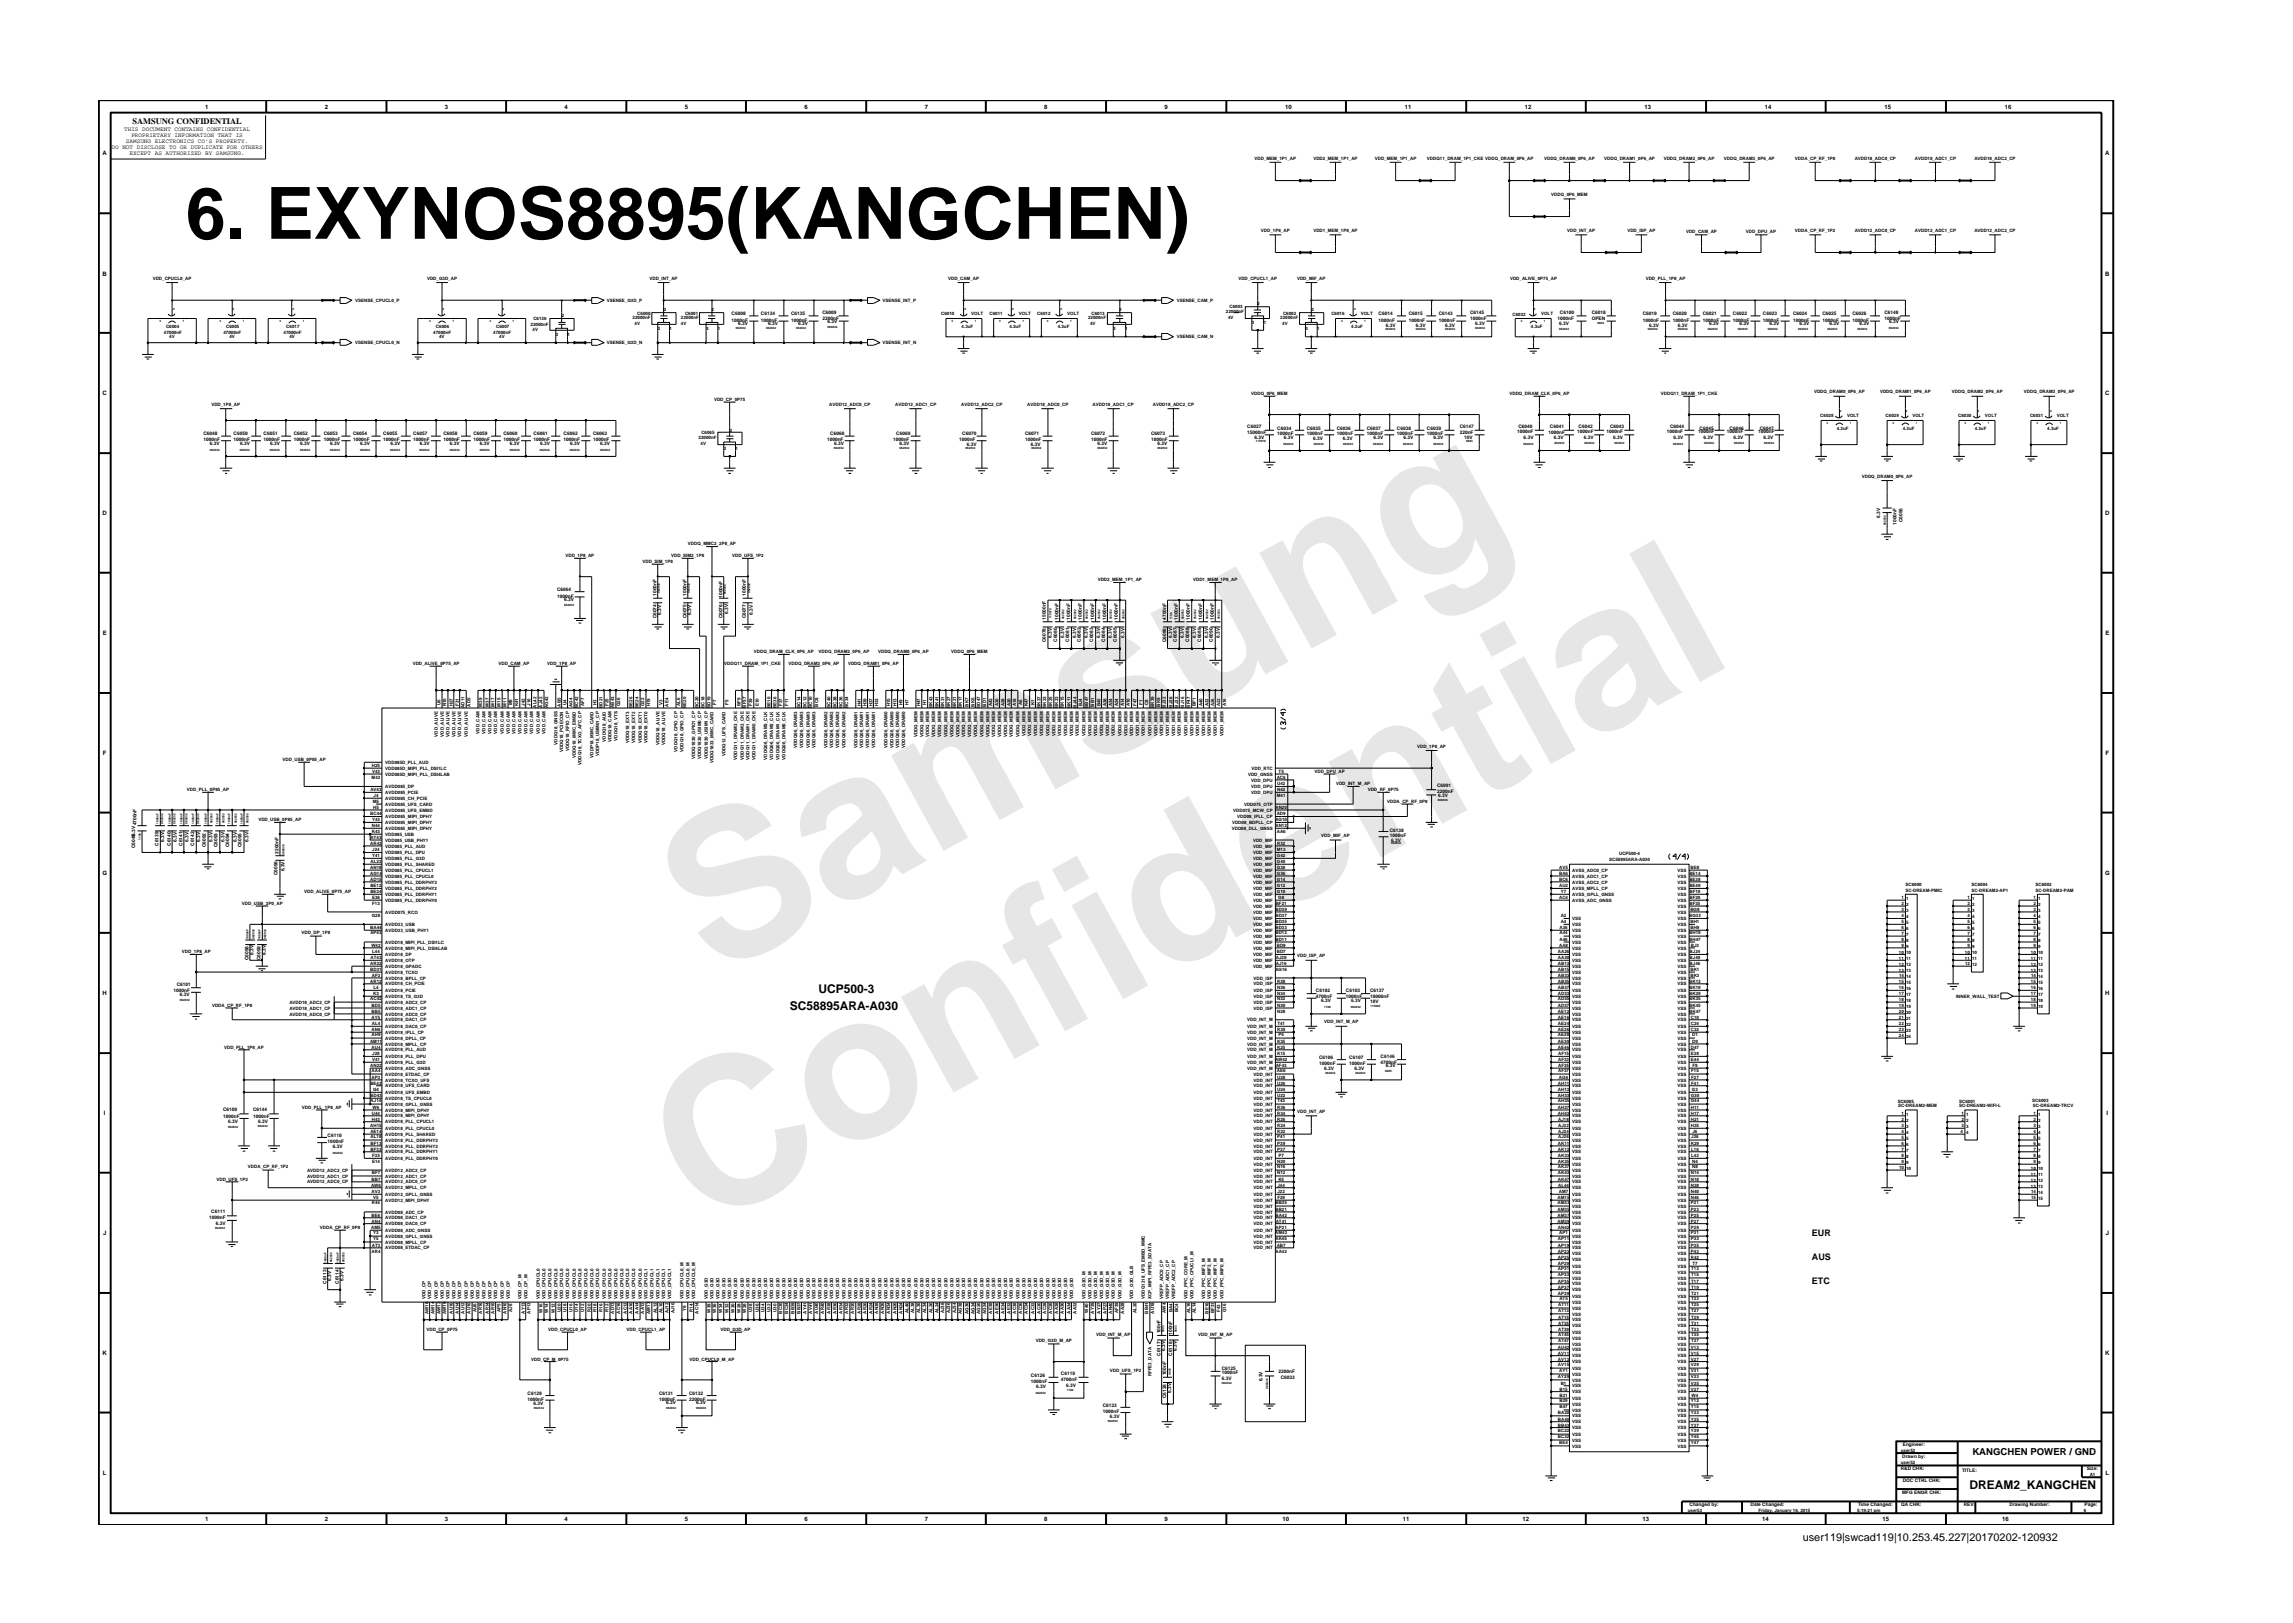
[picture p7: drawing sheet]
<svg xmlns="http://www.w3.org/2000/svg" width="297mm" height="210mm" viewBox="0 0 297 210" stroke-linecap="round" stroke-linejoin="round" font-family="sans-serif">
<defs><g id="words">
<g font-size="26.5" fill="#e6e6e6">
<text x="92.4" y="126.7" transform="rotate(-29 92.4 126.7)">Samsung</text>
<text x="91.1" y="159.4" transform="rotate(-29 91.1 159.4)">Confidential</text>
</g>
<text font-size="9.3" x="24.1" y="30.9">6. EXYNOS8895(KANGCHEN)</text>
<g font-size="1.6">
<text x="102.3" y="130.8">SC58895ARA-A030</text>
<text x="106" y="128.6">UCP500-3</text>
<text x="255.1" y="192.9">DREAM2_KANGCHEN</text>
</g>
<text font-size="1.4" x="233.5" y="199.7">user119|swcad119|10.253.45.227|20170202-120932</text>
<g font-size="1.2">
<text x="234.7" y="160.1">EUR</text>
<text x="234.7" y="163.2">AUS</text>
<text x="234.7" y="166.3">ETC</text>
<text x="255.5" y="188.5">KANGCHEN POWER / GND</text>
</g>
<text font-size="1.1" x="17.2" y="16.1">SAMSUNG CONFIDENTIAL</text>
<g font-size=".8">
<text x="16.1" y="17">THIS DOCUMENT CONTAINS CONFIDENTIAL</text>
<text x="17" y="17.8">PROPRIETARY INFORMATION THAT IS</text>
<text x="26.6" y="14.1">1</text>
<text x="42.1" y="14.1">2</text>
<text x="57.6" y="14.1">3</text>
<text x="73.1" y="14.1">4</text>
<text x="88.7" y="14.1">5</text>
<text x="104.2" y="14.1">6</text>
<text x="119.8" y="14.1">7</text>
<text x="135.3" y="14.1">8</text>
<text x="150.9" y="14.1">9</text>
<text x="166.5" y="14.1">10</text>
<text x="182" y="14.1">11</text>
<text x="197.5" y="14.1">12</text>
<text x="213" y="14.1">13</text>
<text x="228.6" y="14.1">14</text>
<text x="244.1" y="14.1">15</text>
<text x="259.7" y="14.1">16</text>
<text x="13.3" y="20.1">A</text>
<text x="14.5" y="19.3">DO NOT DISCLOSE TO OR DUPLICATE FOR OTHERS</text>
<text x="16.3" y="18.5">SAMSUNG ELECTRONICS CO’S PROPERTY.</text>
<text x="16.8" y="20.1">EXCEPT AS AUTHORIZED BY SAMSUNG.</text>
<text x="272.7" y="20.1">A</text>
<text x="13.3" y="35.7">B</text>
<text x="272.7" y="35.7">B</text>
<text x="13.3" y="51.2">C</text>
<text x="272.7" y="51.2">C</text>
<text x="13.3" y="66.8">D</text>
<text x="272.7" y="66.8">D</text>
<text x="13.3" y="82.3">E</text>
<text x="272.7" y="82.3">E</text>
<text x="13.3" y="97.8">F</text>
<text x="272.8" y="97.8">F</text>
<text x="13.3" y="113.3">G</text>
<text x="272.7" y="113.3">G</text>
<text x="13.3" y="128.9">H</text>
<text x="272.7" y="128.9">H</text>
<text x="13.5" y="144.4">I</text>
<text x="272.9" y="144.4">I</text>
<text x="13.4" y="160">J</text>
<text x="272.8" y="160">J</text>
<text x="13.3" y="175.5">K</text>
<text x="272.7" y="175.5">K</text>
<text x="13.3" y="191.1">L</text>
<text x="272.8" y="191.1">L</text>
<text x="26.6" y="197.1">1</text>
<text x="42.1" y="197.1">2</text>
<text x="57.6" y="197.1">3</text>
<text x="73.1" y="197.1">4</text>
<text x="88.7" y="197.1">5</text>
<text x="104.2" y="197.1">6</text>
<text x="119.8" y="197.1">7</text>
<text x="135.3" y="197.1">8</text>
<text x="150.9" y="197.1">9</text>
<text x="166.1" y="197.1">10</text>
<text x="181.7" y="197.1">11</text>
<text x="197.2" y="197.1">12</text>
<text x="212.8" y="197.1">13</text>
<text x="228.3" y="197.1">14</text>
<text x="243.9" y="197.1">15</text>
<text x="259.4" y="197.1">16</text>
</g>
<g font-size=".6">
<text x="162.5" y="20.7">VDD_MEM_1P1_AP</text>
<text x="170.1" y="20.7">VDD2_MEM_1P1_AP</text>
<text x="178.1" y="20.7">VDD_MEM_1P1_AP</text>
<text x="184.8" y="20.7">VDDQ11_DRAM_1P1_CKE VDDQ_DRAM_0P6_AP</text>
<text x="200" y="20.7">VDDQ_DRAM0_0P6_AP</text>
<text x="207.8" y="20.7">VDDQ_DRAM1_0P6_AP</text>
<text x="215.5" y="20.7">VDDQ_DRAM2_0P6_AP</text>
<text x="223.3" y="20.7">VDDQ_DRAM3_0P6_AP</text>
<text x="232.5" y="20.7">VDDA_CP_RF_1P8</text>
<text x="240.3" y="20.7">AVDD18_ADC0_CP</text>
<text x="248.1" y="20.7">AVDD18_ADC1_CP</text>
<text x="255.8" y="20.7">AVDD18_ADC2_CP</text>
<text x="200.9" y="25.4">VDDQ_0P6_MEM</text>
<text x="163.4" y="30">VDD_1P8_AP</text>
<text x="170.1" y="30">VDD1_MEM_1P8_AP</text>
<text x="203" y="30">VDD_INT_AP</text>
<text x="210.8" y="30">VDD_ISP_AP</text>
<text x="218.4" y="30.2">VDD_CAM_AP</text>
<text x="226.2" y="30.2">VDD_DPU_AP</text>
<text x="232.5" y="30">VDDA_CP_RF_1P2</text>
<text x="240.3" y="30">AVDD12_ADC0_CP</text>
<text x="248.1" y="30">AVDD12_ADC1_CP</text>
<text x="255.8" y="30">AVDD12_ADC2_CP</text>
<text x="19.8" y="36.2">VDD_CPUCL0_AP</text>
<text x="46" y="39.1">VSENSE_CPUCL0_P</text>
<text x="55.3" y="36.2">VDD_G3D_AP</text>
<text x="69.1" y="41.5">C6136</text>
<text x="72.8" y="41.1">2</text>
<text x="78.6" y="39.1">VSENSE_G3D_P</text>
<text x="81.9" y="41.3">22000nF</text>
<text x="82.6" y="40.8">C6000</text>
<text x="84.2" y="36.2">VDD_INT_AP</text>
<text x="86" y="40.3">2</text>
<text x="88.2" y="41.3">22000nF</text>
<text x="88.7" y="40.8">C6001</text>
<text x="92.2" y="40.3">2</text>
<text x="94.8" y="41.7">1000nF</text>
<text x="94.8" y="40.8">C6008</text>
<text x="98.6" y="40.8">C6134</text>
<text x="98.6" y="41.7">1000nF</text>
<text x="102.5" y="41.7">1000nF</text>
<text x="102.5" y="40.8">C6135</text>
<text x="106.5" y="40.7">C6009</text>
<text x="106.5" y="41.4">2200nF</text>
<text x="107.2" y="41.9">6.3V</text>
<text x="114.3" y="39.1">VSENSE_INT_P</text>
<text x="121.9" y="40.8">C6010</text>
<text x="122.8" y="36.2">VDD_CAM_AP</text>
<text x="125.8" y="40.8">VOLT</text>
<text x="128.2" y="40.8">C6011</text>
<text x="132" y="40.8">VOLT</text>
<text x="134.4" y="40.8">C6012</text>
<text x="138.3" y="40.8">VOLT</text>
<text x="141" y="41.3">22000nF</text>
<text x="141.4" y="40.8">C6013</text>
<text x="145" y="40.3">2</text>
<text x="152.4" y="39.1">VSENSE_CAM_P</text>
<text x="158.8" y="40.6">22000nF</text>
<text x="159.1" y="41.3">4V</text>
<text x="159.3" y="39.9">C6003</text>
<text x="160.4" y="36.2">VDD_CPUCL1_AP</text>
<text x="162.9" y="39.6">2</text>
<text x="165.8" y="41.3">22000nF</text>
<text x="166.2" y="40.8">C6002</text>
<text x="168" y="36.2">VDD_MIF_AP</text>
<text x="169.9" y="40.3">2</text>
<text x="172.5" y="40.8">C6016</text>
<text x="176.3" y="40.8">VOLT</text>
<text x="178.6" y="40.8">C6014</text>
<text x="178.6" y="41.7">1000nF</text>
<text x="182.5" y="41.7">1000nF</text>
<text x="182.5" y="40.8">C6015</text>
<text x="186.4" y="40.8">C6143</text>
<text x="186.4" y="41.7">1000nF</text>
<text x="190.4" y="40.7">C6145</text>
<text x="190.4" y="41.4">1000nF</text>
<text x="195.6" y="36.2">VDD_ALIVE_0P75_AP</text>
<text x="195.9" y="40.9">C6032</text>
<text x="199.6" y="40.8">VOLT</text>
<text x="201.8" y="41.4">1000nF</text>
<text x="202.1" y="40.7">C6100</text>
<text x="206.2" y="40.7">C6018</text>
<text x="206.2" y="41.4">OPEN</text>
<text x="212.8" y="41.7">1000nF</text>
<text x="212.8" y="40.8">C6019</text>
<text x="213.2" y="36.2">VDD_PLL_1P8_AP</text>
<text x="216.7" y="40.8">C6020</text>
<text x="216.7" y="41.7">1000nF</text>
<text x="220.6" y="40.8">C6021</text>
<text x="220.6" y="41.7">1000nF</text>
<text x="224.5" y="41.7">1000nF</text>
<text x="224.5" y="40.8">C6022</text>
<text x="228.4" y="40.8">C6023</text>
<text x="228.4" y="41.7">1000nF</text>
<text x="232.3" y="41.7">1000nF</text>
<text x="232.3" y="40.8">C6024</text>
<text x="236.1" y="41.7">1000nF</text>
<text x="236.1" y="40.8">C6025</text>
<text x="240" y="40.8">C6026</text>
<text x="240" y="41.7">1000nF</text>
<text x="244.1" y="41.4">1000nF</text>
<text x="244.1" y="40.7">C6148</text>
<text x="244.7" y="41.9">6.3V</text>
<text x="21.2" y="43.2">47000nF</text>
<text x="21.5" y="42.4">C6004</text>
<text x="21.9" y="43.8">4V</text>
<text x="28.9" y="43.2">47000nF</text>
<text x="29.3" y="42.4">C6005</text>
<text x="29.7" y="43.8">4V</text>
<text x="36.7" y="43.2">47000nF</text>
<text x="37.1" y="42.4">C6017</text>
<text x="37.5" y="43.8">4V</text>
<text x="46" y="44.6">VSENSE_CPUCL0_N</text>
<text x="56.1" y="43.2">47000nF</text>
<text x="56.5" y="42.4">C6006</text>
<text x="56.9" y="43.8">4V</text>
<text x="63.9" y="43.2">47000nF</text>
<text x="64.3" y="42.4">C6007</text>
<text x="64.7" y="43.8">4V</text>
<text x="68.7" y="42.2">22000nF</text>
<text x="69" y="42.9">4V</text>
<text x="72" y="43.5">3</text>
<text x="73.5" y="43.5">1</text>
<text x="78.6" y="44.6">VSENSE_G3D_N</text>
<text x="82.2" y="42.1">4V</text>
<text x="85.2" y="42.8">3</text>
<text x="86.7" y="42.8">1</text>
<text x="88.2" y="42.1">4V</text>
<text x="91.5" y="42.8">3</text>
<text x="93" y="42.8">1</text>
<text x="95.6" y="42.1">6.3V</text>
<text x="99.5" y="42.1">6.3V</text>
<text x="103.4" y="42.1">6.3V</text>
<text x="114.3" y="44.6">VSENSE_INT_N</text>
<text x="124.6" y="42.4">4.3uF</text>
<text x="130.8" y="42.4">4.3uF</text>
<text x="137" y="42.4">4.3uF</text>
<text x="141.2" y="42.1">4V</text>
<text x="144.2" y="42.8">3</text>
<text x="145.8" y="42.8">1</text>
<text x="152.4" y="43.8">VSENSE_CAM_N</text>
<text x="162.2" y="42">3</text>
<text x="163.7" y="42">1</text>
<text x="166.1" y="42.1">4V</text>
<text x="169.1" y="42.8">3</text>
<text x="170.6" y="42.8">1</text>
<text x="175" y="42.4">4.3uF</text>
<text x="179.5" y="42.3">6.3V</text>
<text x="183.4" y="42.3">6.3V</text>
<text x="187.2" y="42.3">6.3V</text>
<text x="191.1" y="42.1">6.3V</text>
<text x="198.3" y="42.4">4.3uF</text>
<text x="202" y="42.1">6.3V</text>
<text x="213.6" y="42.3">6.3V</text>
<text x="217.4" y="42.3">6.3V</text>
<text x="221.4" y="42.1">6.3V</text>
<text x="225.3" y="42.1">6.3V</text>
<text x="229.2" y="42.1">6.3V</text>
<text x="233.1" y="42.1">6.3V</text>
<text x="237" y="42.1">6.3V</text>
<text x="240.9" y="42.1">6.3V</text>
<text x="27.4" y="52.6">VDD_1P8_AP</text>
<text x="92.5" y="52">VDD_CP_0P75</text>
<text x="107.4" y="52.6">AVDD12_ADC0_CP</text>
<text x="116" y="52.6">AVDD12_ADC1_CP</text>
<text x="124.5" y="52.6">AVDD12_ADC2_CP</text>
<text x="133.1" y="52.6">AVDD18_ADC0_CP</text>
<text x="141.5" y="52.6">AVDD18_ADC1_CP</text>
<text x="149.3" y="52.6">AVDD18_ADC2_CP</text>
<text x="162.1" y="51.2">VDDQ_0P6_MEM</text>
<text x="195.5" y="51.2">VDDQ_DRAM_CLK_0P6_AP</text>
<text x="215.1" y="51.2">VDDQ11_DRAM_1P1_CKE</text>
<text x="235" y="51">VDDQ_DRAM0_0P6_AP</text>
<text x="235.8" y="54">C6028</text>
<text x="239.3" y="54">VOLT</text>
<text x="243.5" y="51">VDDQ_DRAM1_0P6_AP</text>
<text x="244.3" y="54">C6029</text>
<text x="247.7" y="54">VOLT</text>
<text x="252.9" y="51">VDDQ_DRAM2_0P6_AP</text>
<text x="253.7" y="54">C6030</text>
<text x="257.1" y="54">VOLT</text>
<text x="262.2" y="51">VDDQ_DRAM3_0P6_AP</text>
<text x="263" y="54">C6031</text>
<text x="266.4" y="54">VOLT</text>
<text x="26.4" y="57.2">1000nF</text>
<text x="26.4" y="56.4">C6048</text>
<text x="27.2" y="57.6">6.3V</text>
<text x="30.3" y="56.4">C6050</text>
<text x="30.3" y="57.2">1000nF</text>
<text x="31.1" y="57.6">6.3V</text>
<text x="34.1" y="56.4">C6051</text>
<text x="34.1" y="57.2">1000nF</text>
<text x="35" y="57.6">6.3V</text>
<text x="38" y="57.2">1000nF</text>
<text x="38" y="56.4">C6052</text>
<text x="38.9" y="57.6">6.3V</text>
<text x="41.9" y="56.4">C6053</text>
<text x="41.9" y="57.2">1000nF</text>
<text x="42.8" y="57.6">6.3V</text>
<text x="45.7" y="57.2">1000nF</text>
<text x="45.7" y="56.4">C6054</text>
<text x="46.7" y="57.6">6.3V</text>
<text x="49.6" y="57.2">1000nF</text>
<text x="49.6" y="56.4">C6055</text>
<text x="50.6" y="57.6">6.3V</text>
<text x="53.5" y="57.2">1000nF</text>
<text x="53.5" y="56.4">C6057</text>
<text x="54.4" y="57.6">6.3V</text>
<text x="57.4" y="56.4">C6058</text>
<text x="57.4" y="57.2">1000nF</text>
<text x="58.3" y="57.6">6.3V</text>
<text x="61.3" y="56.4">C6059</text>
<text x="61.3" y="57.2">1000nF</text>
<text x="62.2" y="57.6">6.3V</text>
<text x="65.2" y="57.2">1000nF</text>
<text x="65.2" y="56.4">C6060</text>
<text x="66.1" y="57.6">6.3V</text>
<text x="69.1" y="56.4">C6061</text>
<text x="69.1" y="57.2">1000nF</text>
<text x="70" y="57.6">6.3V</text>
<text x="73" y="57.2">1000nF</text>
<text x="73" y="56.4">C6062</text>
<text x="73.8" y="57.6">6.3V</text>
<text x="76.8" y="57.2">1000nF</text>
<text x="76.8" y="56.4">C6063</text>
<text x="77.7" y="57.6">6.3V</text>
<text x="90.5" y="56.9">22000nF</text>
<text x="90.8" y="57.6">4V</text>
<text x="90.9" y="56.2">C6065</text>
<text x="93.8" y="58.3">3</text>
<text x="94.5" y="55.9">2</text>
<text x="95.3" y="58.3">1</text>
<text x="107.1" y="57.2">1000nF</text>
<text x="107.6" y="56.4">C6068</text>
<text x="108.1" y="57.6">6.3V</text>
<text x="115.7" y="57.2">1000nF</text>
<text x="116.1" y="56.4">C6069</text>
<text x="116.5" y="57.6">6.3V</text>
<text x="124.2" y="57.2">1000nF</text>
<text x="124.7" y="56.4">C6070</text>
<text x="125.3" y="57.8">6.3V</text>
<text x="132.8" y="57.2">1000nF</text>
<text x="132.8" y="56.4">C6071</text>
<text x="133.5" y="57.8">6.3V</text>
<text x="141.3" y="56.4">C6072</text>
<text x="141.3" y="57.2">1000nF</text>
<text x="142.2" y="57.6">6.3V</text>
<text x="149.1" y="56.4">C6073</text>
<text x="149.1" y="57.2">1000nF</text>
<text x="150" y="57.6">6.3V</text>
<text x="161.6" y="56.2">15000nF</text>
<text x="161.6" y="55.4">C6027</text>
<text x="162.5" y="56.8">6.3V</text>
<text x="165.5" y="55.7">C6034</text>
<text x="165.5" y="56.4">1000nF</text>
<text x="166.3" y="56.9">6.3V</text>
<text x="169.3" y="56.4">1000nF</text>
<text x="169.3" y="55.7">C6035</text>
<text x="170.1" y="57">6.3V</text>
<text x="173.2" y="55.7">C6036</text>
<text x="173.2" y="56.4">1000nF</text>
<text x="173.9" y="57">6.3V</text>
<text x="177.1" y="56.4">1000nF</text>
<text x="177.1" y="55.7">C6037</text>
<text x="177.9" y="56.9">6.3V</text>
<text x="181" y="55.7">C6038</text>
<text x="181" y="56.4">1000nF</text>
<text x="181.8" y="56.9">6.3V</text>
<text x="184.9" y="56.4">1000nF</text>
<text x="184.9" y="55.7">C6039</text>
<text x="185.7" y="56.9">6.3V</text>
<text x="189.1" y="55.4">C6147</text>
<text x="189.1" y="56.2">220nF</text>
<text x="189.7" y="56.8">10V</text>
<text x="196.5" y="56.1">1000nF</text>
<text x="196.7" y="55.4">C6040</text>
<text x="197.4" y="56.9">6.3V</text>
<text x="200.6" y="56.2">1000nF</text>
<text x="200.8" y="55.4">C6041</text>
<text x="201.3" y="56.9">6.3V</text>
<text x="204.3" y="56.1">1000nF</text>
<text x="204.5" y="55.4">C6042</text>
<text x="205.2" y="56.9">6.3V</text>
<text x="208.1" y="56.1">1000nF</text>
<text x="208.6" y="55.4">C6043</text>
<text x="209" y="56.9">6.3V</text>
<text x="215.9" y="56.1">1000nF</text>
<text x="216.4" y="55.4">C6044</text>
<text x="216.8" y="56.9">6.3V</text>
<text x="220" y="56.1">1000nF</text>
<text x="220.2" y="55.7">C6045</text>
<text x="220.7" y="56.9">6.3V</text>
<text x="223.7" y="56.1">1000nF</text>
<text x="224.1" y="55.7">C6046</text>
<text x="224.6" y="56.9">6.3V</text>
<text x="227.8" y="56.1">1000nF</text>
<text x="228" y="55.7">C6047</text>
<text x="228.5" y="56.9">6.3V</text>
<text x="237.9" y="55.7">4.3uF</text>
<text x="246.5" y="55.7">4.3uF</text>
<text x="255.8" y="55.7">4.3uF</text>
<text x="265.2" y="55.7">4.3uF</text>
<text x="241.2" y="61.9">VDDQ_DRAM0_0P6_AP</text>
<text x="89.1" y="70.6">VDDQ_MMC2_2P8_AP</text>
<text x="243.6" y="67.1" transform="rotate(-90 243.6 67.1)">6.3V</text>
<text x="245.7" y="68" transform="rotate(-90 245.7 68)">1000nF</text>
<text x="246.4" y="67.6" transform="rotate(-90 246.4 67.6)">C6056</text>
<text x="72.2" y="76.6">C6064</text>
<text x="72.2" y="77.4">1000nF</text>
<text x="73.1" y="77.9">6.3V</text>
<text x="73.3" y="72.1">VDD_1P8_AP</text>
<text x="83.2" y="73">VDD_SIM_1P8</text>
<text x="85" y="77.2" transform="rotate(-90 85 77.2)">1000nF</text>
<text x="87" y="72.1">VDD_SIM2_1P8</text>
<text x="88.9" y="77.2" transform="rotate(-90 88.9 77.2)">1000nF</text>
<text x="93.6" y="77.4" transform="rotate(-90 93.6 77.4)">1000nF</text>
<text x="94.8" y="72.1">VDD_UFS_1P2</text>
<text x="96.6" y="77.2" transform="rotate(-90 96.6 77.2)">1000nF</text>
<text x="142.2" y="75.3">VDD2_MEM_1P1_AP</text>
<text x="154.6" y="75.3">VDD1_MEM_1P8_AP</text>
<text x="85" y="80.1" transform="rotate(-90 85 80.1)">C6074</text>
<text x="85.7" y="79.6" transform="rotate(-90 85.7 79.6)">6.3V</text>
<text x="88.9" y="80.1" transform="rotate(-90 88.9 80.1)">C6075</text>
<text x="89.6" y="79.6" transform="rotate(-90 89.6 79.6)">6.3V</text>
<text x="93.6" y="80.1" transform="rotate(-90 93.6 80.1)">C6076</text>
<text x="94.3" y="79.5" transform="rotate(-90 94.3 79.5)">6.3V</text>
<text x="96.6" y="80.1" transform="rotate(-90 96.6 80.1)">C6077</text>
<text x="97.5" y="79.6" transform="rotate(-90 97.5 79.6)">6.3V</text>
<text x="135.5" y="83.2" transform="rotate(-90 135.5 83.2)">C6078</text>
<text x="135.5" y="80.3" transform="rotate(-90 135.5 80.3)">15000nF</text>
<text x="136.3" y="82.7" transform="rotate(-90 136.3 82.7)">6.3V</text>
<text x="137" y="83.1" transform="rotate(-90 137 83.1)">C6080</text>
<text x="137.1" y="80.3" transform="rotate(-90 137.1 80.3)">1000nF</text>
<text x="137.9" y="82.7" transform="rotate(-90 137.9 82.7)">6.3V</text>
<text x="138.5" y="83.1" transform="rotate(-90 138.5 83.1)">C6081</text>
<text x="138.6" y="80.3" transform="rotate(-90 138.6 80.3)">1000nF</text>
<text x="139.4" y="82.7" transform="rotate(-90 139.4 82.7)">6.3V</text>
<text x="140" y="83.1" transform="rotate(-90 140 83.1)">C6082</text>
<text x="140.2" y="80.3" transform="rotate(-90 140.2 80.3)">1000nF</text>
<text x="140.9" y="82.7" transform="rotate(-90 140.9 82.7)">6.3V</text>
<text x="141.6" y="83.1" transform="rotate(-90 141.6 83.1)">C6083</text>
<text x="141.8" y="80.3" transform="rotate(-90 141.8 80.3)">1000nF</text>
<text x="142.5" y="82.7" transform="rotate(-90 142.5 82.7)">6.3V</text>
<text x="143.1" y="83.1" transform="rotate(-90 143.1 83.1)">C6084</text>
<text x="143.3" y="80.3" transform="rotate(-90 143.3 80.3)">1000nF</text>
<text x="144" y="82.7" transform="rotate(-90 144 82.7)">6.3V</text>
<text x="144.7" y="83.1" transform="rotate(-90 144.7 83.1)">C6085</text>
<text x="144.8" y="80.3" transform="rotate(-90 144.8 80.3)">1000nF</text>
<text x="145.7" y="82.7" transform="rotate(-90 145.7 82.7)">6.3V</text>
<text x="151.1" y="83.2" transform="rotate(-90 151.1 83.2)">C6086</text>
<text x="151.1" y="80.3" transform="rotate(-90 151.1 80.3)">4700nF</text>
<text x="151.8" y="82.7" transform="rotate(-90 151.8 82.7)">6.3V</text>
<text x="152.5" y="83.1" transform="rotate(-90 152.5 83.1)">C6087</text>
<text x="152.6" y="80.3" transform="rotate(-90 152.6 80.3)">1000nF</text>
<text x="153.4" y="82.7" transform="rotate(-90 153.4 82.7)">6.3V</text>
<text x="154.1" y="83.1" transform="rotate(-90 154.1 83.1)">C6088</text>
<text x="154.1" y="80.3" transform="rotate(-90 154.1 80.3)">1000nF</text>
<text x="155" y="82.7" transform="rotate(-90 155 82.7)">6.3V</text>
<text x="155.6" y="83.1" transform="rotate(-90 155.6 83.1)">C6089</text>
<text x="155.7" y="80.3" transform="rotate(-90 155.7 80.3)">1000nF</text>
<text x="156.5" y="82.7" transform="rotate(-90 156.5 82.7)">6.3V</text>
<text x="157.1" y="83.1" transform="rotate(-90 157.1 83.1)">C6090</text>
<text x="157.3" y="80.3" transform="rotate(-90 157.3 80.3)">1000nF</text>
<text x="158" y="82.7" transform="rotate(-90 158 82.7)">6.3V</text>
<text x="53.5" y="86.2">VDD_ALIVE_0P75_AP</text>
<text x="64.6" y="86.2">VDD_CAM_AP</text>
<text x="70.9" y="86.2">VDD_1P8_AP</text>
<text x="93.8" y="86.2">VDDQ11_DRAM_1P1_CKE</text>
<text x="97.7" y="84.6">VDDQ_DRAM_CLK_0P6_AP</text>
<text x="102.2" y="86.2">VDDQ_DRAM3_0P6_AP</text>
<text x="106" y="84.6">VDDQ_DRAM2_0P6_AP</text>
<text x="109.9" y="86.2">VDDQ_DRAM1_0P6_AP</text>
<text x="113.8" y="84.6">VDDQ_DRAM0_0P6_AP</text>
<text x="123.2" y="84.6">VDDQ_0P6_MEM</text>
<text x="56.7" y="95.4" transform="rotate(-90 56.7 95.4)">VDD_ALIVE</text>
<text x="57.1" y="91.3" transform="rotate(-90 57.1 91.3)">U6</text>
<text x="57.5" y="95.4" transform="rotate(-90 57.5 95.4)">VDD_ALIVE</text>
<text x="57.8" y="91.5" transform="rotate(-90 57.8 91.5)">N10</text>
<text x="58.2" y="95.4" transform="rotate(-90 58.2 95.4)">VDD_ALIVE</text>
<text x="58.7" y="91.5" transform="rotate(-90 58.7 91.5)">H27</text>
<text x="59" y="95.4" transform="rotate(-90 59 95.4)">VDD_ALIVE</text>
<text x="59.4" y="91.5" transform="rotate(-90 59.4 91.5)">F31</text>
<text x="59.8" y="95.4" transform="rotate(-90 59.8 95.4)">VDD_ALIVE</text>
<text x="60.2" y="91.7" transform="rotate(-90 60.2 91.7)">AD11</text>
<text x="60.6" y="95.4" transform="rotate(-90 60.6 95.4)">VDD_ALIVE</text>
<text x="60.9" y="91.5" transform="rotate(-90 60.9 91.5)">AD5</text>
<text x="62.1" y="95" transform="rotate(-90 62.1 95)">VDD_CAM</text>
<text x="62.5" y="91.5" transform="rotate(-90 62.5 91.5)">M39</text>
<text x="62.9" y="95" transform="rotate(-90 62.9 95)">VDD_CAM</text>
<text x="63.3" y="91.5" transform="rotate(-90 63.3 91.5)">M37</text>
<text x="63.7" y="95" transform="rotate(-90 63.7 95)">VDD_CAM</text>
<text x="64.1" y="91.5" transform="rotate(-90 64.1 91.5)">M17</text>
<text x="64.4" y="95" transform="rotate(-90 64.4 95)">VDD_CAM</text>
<text x="64.8" y="91.5" transform="rotate(-90 64.8 91.5)">M15</text>
<text x="65.3" y="95" transform="rotate(-90 65.3 95)">VDD_CAM</text>
<text x="65.6" y="91.5" transform="rotate(-90 65.6 91.5)">M11</text>
<text x="66" y="95" transform="rotate(-90 66 95)">VDD_CAM</text>
<text x="66.4" y="91.4" transform="rotate(-90 66.4 91.4)">M9</text>
<text x="66.8" y="95" transform="rotate(-90 66.8 95)">VDD_CAM</text>
<text x="67.1" y="91.5" transform="rotate(-90 67.1 91.5)">K41</text>
<text x="67.6" y="95" transform="rotate(-90 67.6 95)">VDD_CAM</text>
<text x="68" y="91.4" transform="rotate(-90 68 91.4)">J42</text>
<text x="68.3" y="95" transform="rotate(-90 68.3 95)">VDD_CAM</text>
<text x="68.7" y="91.4" transform="rotate(-90 68.7 91.4)">J16</text>
<text x="69.1" y="95" transform="rotate(-90 69.1 95)">VDD_CAM</text>
<text x="69.5" y="91.7" transform="rotate(-90 69.5 91.7)">AL42</text>
<text x="69.9" y="95" transform="rotate(-90 69.9 95)">VDD_CAM</text>
<text x="70.3" y="91.7" transform="rotate(-90 70.3 91.7)">AJ42</text>
<text x="70.7" y="95" transform="rotate(-90 70.7 95)">VDD_CAM</text>
<text x="71" y="91.7" transform="rotate(-90 71 91.7)">AG42</text>
<text x="72.6" y="91.5" transform="rotate(-90 72.6 91.5)">AB5</text>
<text x="73.4" y="91.3" transform="rotate(-90 73.4 91.3)">U4</text>
<text x="74.2" y="91.6" transform="rotate(-90 74.2 91.6)">AG4</text>
<text x="74.9" y="91.7" transform="rotate(-90 74.9 91.7)">BC42</text>
<text x="75.7" y="91.5" transform="rotate(-90 75.7 91.5)">AF7</text>
<text x="77.3" y="91.3" transform="rotate(-90 77.3 91.3)">H3</text>
<text x="78" y="91.7" transform="rotate(-90 78 91.7)">BD21</text>
<text x="78.8" y="91.5" transform="rotate(-90 78.8 91.5)">F25</text>
<text x="79.6" y="91.7" transform="rotate(-90 79.6 91.7)">AB43</text>
<text x="80" y="95.9" transform="rotate(-90 80 95.9)">VDDQ18_VTS</text>
<text x="80.3" y="91.5" transform="rotate(-90 80.3 91.5)">G26</text>
<text x="81.9" y="91.7" transform="rotate(-90 81.9 91.7)">BE26</text>
<text x="82.7" y="91.7" transform="rotate(-90 82.7 91.7)">BE24</text>
<text x="83.5" y="91.5" transform="rotate(-90 83.5 91.5)">G22</text>
<text x="84.2" y="91.5" transform="rotate(-90 84.2 91.5)">H19</text>
<text x="85.8" y="91.3" transform="rotate(-90 85.8 91.3)">V3</text>
<text x="86.6" y="91.5" transform="rotate(-90 86.6 91.5)">AE4</text>
<text x="88.1" y="91.5" transform="rotate(-90 88.1 91.5)">AL6</text>
<text x="88.9" y="91.7" transform="rotate(-90 88.9 91.7)">BE20</text>
<text x="90.5" y="91.7" transform="rotate(-90 90.5 91.7)">BC20</text>
<text x="91.3" y="91.7" transform="rotate(-90 91.3 91.7)">BC18</text>
<text x="92" y="91.7" transform="rotate(-90 92 91.7)">BD19</text>
<text x="92.8" y="91.3" transform="rotate(-90 92.8 91.3)">F7</text>
<text x="94.4" y="91.3" transform="rotate(-90 94.4 91.3)">F5</text>
<text x="95.9" y="91.5" transform="rotate(-90 95.9 91.5)">BF9</text>
<text x="96.7" y="91.7" transform="rotate(-90 96.7 91.7)">BF37</text>
<text x="97.4" y="91.5" transform="rotate(-90 97.4 91.5)">F39</text>
<text x="98.3" y="91.5" transform="rotate(-90 98.3 91.5)">E10</text>
<text x="99.8" y="91.7" transform="rotate(-90 99.8 91.7)">BE10</text>
<text x="100.6" y="91.7" transform="rotate(-90 100.6 91.7)">BE36</text>
<text x="101.3" y="91.5" transform="rotate(-90 101.3 91.5)">F37</text>
<text x="102.1" y="91.5" transform="rotate(-90 102.1 91.5)">F11</text>
<text x="103.7" y="91.7" transform="rotate(-90 103.7 91.7)">BC14</text>
<text x="104.5" y="91.7" transform="rotate(-90 104.5 91.7)">BC12</text>
<text x="105.2" y="91.7" transform="rotate(-90 105.2 91.7)">BC10</text>
<text x="106" y="91.5" transform="rotate(-90 106 91.5)">BC8</text>
<text x="107.6" y="91.7" transform="rotate(-90 107.6 91.7)">BC40</text>
<text x="108.4" y="91.7" transform="rotate(-90 108.4 91.7)">BC38</text>
<text x="109.1" y="91.7" transform="rotate(-90 109.1 91.7)">BC36</text>
<text x="109.9" y="91.7" transform="rotate(-90 109.9 91.7)">BC34</text>
<text x="111.5" y="91.5" transform="rotate(-90 111.5 91.5)">H41</text>
<text x="112.3" y="91.5" transform="rotate(-90 112.3 91.5)">H39</text>
<text x="113" y="91.5" transform="rotate(-90 113 91.5)">H37</text>
<text x="113.8" y="91.5" transform="rotate(-90 113.8 91.5)">H33</text>
<text x="115.3" y="91.5" transform="rotate(-90 115.3 91.5)">H15</text>
<text x="116.1" y="91.5" transform="rotate(-90 116.1 91.5)">H13</text>
<text x="116.9" y="91.3" transform="rotate(-90 116.9 91.3)">H9</text>
<text x="117.7" y="91.3" transform="rotate(-90 117.7 91.3)">H7</text>
<text x="118.9" y="95.5" transform="rotate(-90 118.9 95.5)">VDDQ_MEM</text>
<text x="119.2" y="91.5" transform="rotate(-90 119.2 91.5)">H47</text>
<text x="119.6" y="95.5" transform="rotate(-90 119.6 95.5)">VDDQ_MEM</text>
<text x="120" y="91.3" transform="rotate(-90 120 91.3)">H1</text>
<text x="120.4" y="95.5" transform="rotate(-90 120.4 95.5)">VDDQ_MEM</text>
<text x="120.8" y="91.7" transform="rotate(-90 120.8 91.7)">BK43</text>
<text x="121.1" y="95.5" transform="rotate(-90 121.1 95.5)">VDDQ_MEM</text>
<text x="121.6" y="91.7" transform="rotate(-90 121.6 91.7)">BK41</text>
<text x="121.9" y="95.5" transform="rotate(-90 121.9 95.5)">VDDQ_MEM</text>
<text x="122.3" y="91.7" transform="rotate(-90 122.3 91.7)">BK31</text>
<text x="122.8" y="95.5" transform="rotate(-90 122.8 95.5)">VDDQ_MEM</text>
<text x="123.1" y="91.7" transform="rotate(-90 123.1 91.7)">BK27</text>
<text x="123.5" y="95.5" transform="rotate(-90 123.5 95.5)">VDDQ_MEM</text>
<text x="123.9" y="91.7" transform="rotate(-90 123.9 91.7)">BK21</text>
<text x="124.3" y="95.5" transform="rotate(-90 124.3 95.5)">VDDQ_MEM</text>
<text x="124.6" y="91.7" transform="rotate(-90 124.6 91.7)">BK17</text>
<text x="125" y="95.5" transform="rotate(-90 125 95.5)">VDDQ_MEM</text>
<text x="125.5" y="91.5" transform="rotate(-90 125.5 91.5)">BK7</text>
<text x="125.8" y="95.5" transform="rotate(-90 125.8 95.5)">VDDQ_MEM</text>
<text x="126.2" y="91.5" transform="rotate(-90 126.2 91.5)">BK5</text>
<text x="126.6" y="95.5" transform="rotate(-90 126.6 95.5)">VDDQ_MEM</text>
<text x="127" y="91.7" transform="rotate(-90 127 91.7)">BD47</text>
<text x="127.4" y="95.5" transform="rotate(-90 127.4 95.5)">VDDQ_MEM</text>
<text x="127.7" y="91.5" transform="rotate(-90 127.7 91.5)">BD1</text>
<text x="128.2" y="95.5" transform="rotate(-90 128.2 95.5)">VDDQ_MEM</text>
<text x="128.5" y="91.5" transform="rotate(-90 128.5 91.5)">A42</text>
<text x="128.9" y="95.5" transform="rotate(-90 128.9 95.5)">VDDQ_MEM</text>
<text x="129.4" y="91.5" transform="rotate(-90 129.4 91.5)">A30</text>
<text x="129.7" y="95.5" transform="rotate(-90 129.7 95.5)">VDDQ_MEM</text>
<text x="130.1" y="91.5" transform="rotate(-90 130.1 91.5)">A28</text>
<text x="130.5" y="95.5" transform="rotate(-90 130.5 95.5)">VDDQ_MEM</text>
<text x="130.9" y="91.5" transform="rotate(-90 130.9 91.5)">A20</text>
<text x="131.2" y="95.5" transform="rotate(-90 131.2 95.5)">VDDQ_MEM</text>
<text x="131.6" y="91.5" transform="rotate(-90 131.6 91.5)">A18</text>
<text x="132.1" y="95.5" transform="rotate(-90 132.1 95.5)">VDDQ_MEM</text>
<text x="132.4" y="91.3" transform="rotate(-90 132.4 91.3)">A6</text>
<text x="132.8" y="95.4" transform="rotate(-90 132.8 95.4)">VDD2_MEM</text>
<text x="133.2" y="91.5" transform="rotate(-90 133.2 91.5)">K47</text>
<text x="133.6" y="95.4" transform="rotate(-90 133.6 95.4)">VDD2_MEM</text>
<text x="134" y="91.3" transform="rotate(-90 134 91.3)">K1</text>
<text x="134.4" y="95.4" transform="rotate(-90 134.4 95.4)">VDD2_MEM</text>
<text x="134.8" y="91.7" transform="rotate(-90 134.8 91.7)">BK37</text>
<text x="135.1" y="95.4" transform="rotate(-90 135.1 95.4)">VDD2_MEM</text>
<text x="135.5" y="91.7" transform="rotate(-90 135.5 91.7)">BK33</text>
<text x="136" y="95.4" transform="rotate(-90 136 95.4)">VDD2_MEM</text>
<text x="136.3" y="91.7" transform="rotate(-90 136.3 91.7)">BK25</text>
<text x="136.7" y="95.4" transform="rotate(-90 136.7 95.4)">VDD2_MEM</text>
<text x="137.1" y="91.7" transform="rotate(-90 137.1 91.7)">BK23</text>
<text x="137.5" y="95.4" transform="rotate(-90 137.5 95.4)">VDD2_MEM</text>
<text x="137.8" y="91.7" transform="rotate(-90 137.8 91.7)">BK15</text>
<text x="138.2" y="95.4" transform="rotate(-90 138.2 95.4)">VDD2_MEM</text>
<text x="138.7" y="91.7" transform="rotate(-90 138.7 91.7)">BK11</text>
<text x="139" y="95.4" transform="rotate(-90 139 95.4)">VDD2_MEM</text>
<text x="139.4" y="91.7" transform="rotate(-90 139.4 91.7)">BJ44</text>
<text x="139.8" y="95.4" transform="rotate(-90 139.8 95.4)">VDD2_MEM</text>
<text x="140.2" y="91.5" transform="rotate(-90 140.2 91.5)">BJ4</text>
<text x="140.6" y="95.4" transform="rotate(-90 140.6 95.4)">VDD2_MEM</text>
<text x="141" y="91.7" transform="rotate(-90 141 91.7)">BB47</text>
<text x="141.4" y="95.4" transform="rotate(-90 141.4 95.4)">VDD2_MEM</text>
<text x="141.7" y="91.5" transform="rotate(-90 141.7 91.5)">BB1</text>
<text x="142.1" y="95.4" transform="rotate(-90 142.1 95.4)">VDD2_MEM</text>
<text x="142.6" y="91.5" transform="rotate(-90 142.6 91.5)">B45</text>
<text x="142.9" y="95.4" transform="rotate(-90 142.9 95.4)">VDD2_MEM</text>
<text x="143.3" y="91.5" transform="rotate(-90 143.3 91.5)">A38</text>
<text x="143.7" y="95.4" transform="rotate(-90 143.7 95.4)">VDD2_MEM</text>
<text x="144.1" y="91.5" transform="rotate(-90 144.1 91.5)">A34</text>
<text x="144.4" y="95.4" transform="rotate(-90 144.4 95.4)">VDD2_MEM</text>
<text x="144.9" y="91.5" transform="rotate(-90 144.9 91.5)">A24</text>
<text x="145.3" y="95.4" transform="rotate(-90 145.3 95.4)">VDD2_MEM</text>
<text x="145.6" y="91.5" transform="rotate(-90 145.6 91.5)">A14</text>
<text x="146" y="95.4" transform="rotate(-90 146 95.4)">VDD2_MEM</text>
<text x="146.4" y="91.5" transform="rotate(-90 146.4 91.5)">A10</text>
<text x="146.8" y="95.4" transform="rotate(-90 146.8 95.4)">VDD1_MEM</text>
<text x="147.2" y="91.5" transform="rotate(-90 147.2 91.5)">F47</text>
<text x="147.6" y="95.4" transform="rotate(-90 147.6 95.4)">VDD1_MEM</text>
<text x="148" y="91.3" transform="rotate(-90 148 91.3)">F1</text>
<text x="148.3" y="95.4" transform="rotate(-90 148.3 95.4)">VDD1_MEM</text>
<text x="148.7" y="91.3" transform="rotate(-90 148.7 91.3)">C8</text>
<text x="149.2" y="95.4" transform="rotate(-90 149.2 95.4)">VDD1_MEM</text>
<text x="149.5" y="91.7" transform="rotate(-90 149.5 91.7)">BK39</text>
<text x="149.9" y="95.4" transform="rotate(-90 149.9 95.4)">VDD1_MEM</text>
<text x="150.3" y="91.5" transform="rotate(-90 150.3 91.5)">BK9</text>
<text x="150.7" y="95.4" transform="rotate(-90 150.7 95.4)">VDD1_MEM</text>
<text x="151" y="91.7" transform="rotate(-90 151 91.7)">BJ32</text>
<text x="151.5" y="95.4" transform="rotate(-90 151.5 95.4)">VDD1_MEM</text>
<text x="151.9" y="91.7" transform="rotate(-90 151.9 91.7)">BJ26</text>
<text x="152.2" y="95.4" transform="rotate(-90 152.2 95.4)">VDD1_MEM</text>
<text x="152.6" y="91.7" transform="rotate(-90 152.6 91.7)">BJ22</text>
<text x="153" y="95.4" transform="rotate(-90 153 95.4)">VDD1_MEM</text>
<text x="153.4" y="91.7" transform="rotate(-90 153.4 91.7)">BJ16</text>
<text x="153.8" y="95.4" transform="rotate(-90 153.8 95.4)">VDD1_MEM</text>
<text x="154.2" y="91.7" transform="rotate(-90 154.2 91.7)">BF47</text>
<text x="154.6" y="95.4" transform="rotate(-90 154.6 95.4)">VDD1_MEM</text>
<text x="154.9" y="91.5" transform="rotate(-90 154.9 91.5)">BF1</text>
<text x="155.4" y="95.4" transform="rotate(-90 155.4 95.4)">VDD1_MEM</text>
<text x="155.8" y="91.5" transform="rotate(-90 155.8 91.5)">A40</text>
<text x="156.1" y="95.4" transform="rotate(-90 156.1 95.4)">VDD1_MEM</text>
<text x="156.5" y="91.5" transform="rotate(-90 156.5 91.5)">A32</text>
<text x="156.9" y="95.4" transform="rotate(-90 156.9 95.4)">VDD1_MEM</text>
<text x="157.3" y="91.5" transform="rotate(-90 157.3 91.5)">A26</text>
<text x="157.6" y="95.4" transform="rotate(-90 157.6 95.4)">VDD1_MEM</text>
<text x="158.1" y="91.5" transform="rotate(-90 158.1 91.5)">A22</text>
<text x="158.5" y="95.4" transform="rotate(-90 158.5 95.4)">VDD1_MEM</text>
<text x="158.8" y="91.5" transform="rotate(-90 158.8 91.5)">A16</text>
<text x="36.6" y="98.5">VDD_USB_0P85_AP</text>
<text x="48.1" y="100.9">M43</text>
<text x="48.2" y="99.4">H25</text>
<text x="48.2" y="100.1">V43</text>
<text x="49.9" y="99">VDD085D_PLL_AUD</text>
<text x="49.9" y="100.5">VDD085D_MIPI_PLL_DSI4LAB</text>
<text x="49.9" y="99.7">VDD085D_MIPI_PLL_DSI1LC</text>
<text x="72.2" y="96.5" transform="rotate(-90 72.2 96.5)">VDDQ18_GNSS</text>
<text x="73" y="97.5" transform="rotate(-90 73 97.5)">VDDQ18_PCIECON</text>
<text x="73.7" y="97.3" transform="rotate(-90 73.7 97.3)">VDDQ18_RFIO_CP</text>
<text x="74.6" y="98.2" transform="rotate(-90 74.6 98.2)">VDDQ18_MMC_EMBD</text>
<text x="75.3" y="99.1" transform="rotate(-90 75.3 99.1)">VDDQ18_TCXO_AFC_CP</text>
<text x="76.9" y="98.1" transform="rotate(-90 76.9 98.1)">VDDP18_MMC_CARD</text>
<text x="77.6" y="98" transform="rotate(-90 77.6 98)">VDDP18_USIM01_CP</text>
<text x="78.5" y="96.1" transform="rotate(-90 78.5 96.1)">VDDQ18_AUD</text>
<text x="79.2" y="96.1" transform="rotate(-90 79.2 96.1)">VDDQ18_CAM</text>
<text x="81.5" y="96.3" transform="rotate(-90 81.5 96.3)">VDDQ18_EXT3</text>
<text x="82.3" y="96.3" transform="rotate(-90 82.3 96.3)">VDDQ18_EXT2</text>
<text x="83.1" y="96.3" transform="rotate(-90 83.1 96.3)">VDDQ18_EXT1</text>
<text x="83.9" y="96.3" transform="rotate(-90 83.9 96.3)">VDDQ18_EXT0</text>
<text x="85.4" y="96.5" transform="rotate(-90 85.4 96.5)">VDDQ18_ALIVE</text>
<text x="86.2" y="96.5" transform="rotate(-90 86.2 96.5)">VDDQ18_ALIVE</text>
<text x="87.8" y="97.4" transform="rotate(-90 87.8 97.4)">VDDQ18_CPIO_CP</text>
<text x="88.5" y="97.4" transform="rotate(-90 88.5 97.4)">VDDQ18_GPIO_CP</text>
<text x="90.1" y="98.4" transform="rotate(-90 90.1 98.4)">VDDQ1830_GPIO1_CP</text>
<text x="90.8" y="98.4" transform="rotate(-90 90.8 98.4)">VDDQ1830_USIM0_CP</text>
<text x="91.7" y="98.4" transform="rotate(-90 91.7 98.4)">VDDQ1830_USIM1_CP</text>
<text x="92.4" y="98.8" transform="rotate(-90 92.4 98.8)">VDDQ1833_MMC_CARD</text>
<text x="94" y="98" transform="rotate(-90 94 98)">VDDQ12_UFS_CARD</text>
<text x="95.5" y="98.4" transform="rotate(-90 95.5 98.4)">VDDQ11_DRAM3_CKE</text>
<text x="96.3" y="98.4" transform="rotate(-90 96.3 98.4)">VDDQ11_DRAM2_CKE</text>
<text x="97.1" y="98.4" transform="rotate(-90 97.1 98.4)">VDDQ11_DRAM1_CKE</text>
<text x="97.9" y="98.4" transform="rotate(-90 97.9 98.4)">VDDQ11_DRAM0_CKE</text>
<text x="99.4" y="98.4" transform="rotate(-90 99.4 98.4)">VDDQ06_DRAM3_CLK</text>
<text x="100.1" y="98.4" transform="rotate(-90 100.1 98.4)">VDDQ06_DRAM2_CLK</text>
<text x="101" y="98.4" transform="rotate(-90 101 98.4)">VDDQ06_DRAM1_CLK</text>
<text x="101.8" y="98.4" transform="rotate(-90 101.8 98.4)">VDDQ06_DRAM0_CLK</text>
<text x="103.3" y="96.9" transform="rotate(-90 103.3 96.9)">VDDQ06_DRAM3</text>
<text x="104" y="96.9" transform="rotate(-90 104 96.9)">VDDQ06_DRAM3</text>
<text x="104.9" y="96.9" transform="rotate(-90 104.9 96.9)">VDDQ06_DRAM3</text>
<text x="105.7" y="96.9" transform="rotate(-90 105.7 96.9)">VDDQ06_DRAM3</text>
<text x="107.2" y="96.9" transform="rotate(-90 107.2 96.9)">VDDQ06_DRAM2</text>
<text x="107.9" y="96.9" transform="rotate(-90 107.9 96.9)">VDDQ06_DRAM2</text>
<text x="108.7" y="96.9" transform="rotate(-90 108.7 96.9)">VDDQ06_DRAM2</text>
<text x="109.5" y="96.9" transform="rotate(-90 109.5 96.9)">VDDQ06_DRAM2</text>
<text x="111.1" y="96.9" transform="rotate(-90 111.1 96.9)">VDDQ06_DRAM1</text>
<text x="111.8" y="96.9" transform="rotate(-90 111.8 96.9)">VDDQ06_DRAM1</text>
<text x="112.6" y="96.9" transform="rotate(-90 112.6 96.9)">VDDQ06_DRAM1</text>
<text x="113.4" y="96.9" transform="rotate(-90 113.4 96.9)">VDDQ06_DRAM1</text>
<text x="115" y="96.9" transform="rotate(-90 115 96.9)">VDDQ06_DRAM0</text>
<text x="115.7" y="96.9" transform="rotate(-90 115.7 96.9)">VDDQ06_DRAM0</text>
<text x="116.5" y="96.9" transform="rotate(-90 116.5 96.9)">VDDQ06_DRAM0</text>
<text x="117.2" y="96.9" transform="rotate(-90 117.2 96.9)">VDDQ06_DRAM0</text>
<text x="161.7" y="100.5">VDD_GNSS</text>
<text x="162.1" y="101.2">VDD_DPU</text>
<text x="162.1" y="99.7">VDD_RTC</text>
<text x="165.4" y="100.9">AC6</text>
<text x="165.4" y="101.7">U42</text>
<text x="165.6" y="100.1">T5</text>
<text x="170.3" y="100.1">VDD_DPU_AP</text>
<text x="173.1" y="101.7">VDD_INT_M_AP</text>
<text x="183.6" y="96.8">VDD_1P8_AP</text>
<text x="186.2" y="101.9">C6091</text>
<text x="17.7" y="106.9" transform="rotate(-90 17.7 106.9)">4700nF</text>
<text x="24.2" y="102.4">VDD_PLL_0P85_AP</text>
<text x="33.5" y="106.3">VDD_USB_0P85_AP</text>
<text x="48" y="105.6">BC44</text>
<text x="48" y="102.4">AV43</text>
<text x="48.2" y="107.1">N44</text>
<text x="48.2" y="107.9">K43</text>
<text x="48.2" y="106.3">Y43</text>
<text x="48.3" y="104">M5</text>
<text x="48.3" y="104.8">H5</text>
<text x="48.4" y="103.2">J4</text>
<text x="49.9" y="106.8">AVDD085_MIPI_DPHY</text>
<text x="49.9" y="102.9">AVDD085_PCIE</text>
<text x="49.9" y="103.6">AVDD085_CH_PCIE</text>
<text x="49.9" y="106">AVDD085_MIPI_DPHY</text>
<text x="49.9" y="107.5">AVDD085_MIPI_DPHY</text>
<text x="49.9" y="104.4">AVDD085_UFS_CARD</text>
<text x="49.9" y="105.1">AVDD085_UFS_EMBD</text>
<text x="49.9" y="102.1">AVDD085_DP</text>
<text x="159.6" y="107.5">VDD08_DLL_GNSS</text>
<text x="159.6" y="106.8">VDD08_BDPLL_CP</text>
<text x="159.8" y="105.1">VDD075_MCW_CP</text>
<text x="160.3" y="106">VDD08_IPLL_CP</text>
<text x="161.2" y="104.4">VDD075_OTP</text>
<text x="162.1" y="102.1">VDD_DPU</text>
<text x="162.1" y="102.9">VDD_DPU</text>
<text x="165.2" y="106.3">AG10</text>
<text x="165.2" y="104.8">AN20</text>
<text x="165.2" y="107.1">AN12</text>
<text x="165.4" y="105.6">AD9</text>
<text x="165.4" y="107.9">AA6</text>
<text x="165.4" y="103.2">M41</text>
<text x="165.4" y="102.4">N42</text>
<text x="177.2" y="102.4">VDD_RF_0P75</text>
<text x="179.7" y="104">VDDA_CP_RF_0P8</text>
<text x="180" y="107.7">C6138</text>
<text x="186.2" y="102.7">2200nF</text>
<text x="186.3" y="103.3">6.3V</text>
<text x="17.5" y="109.9" transform="rotate(-90 17.5 109.9)">C60496.3V</text>
<text x="20.5" y="109.6" transform="rotate(-90 20.5 109.6)">C6139</text>
<text x="21.3" y="109.1" transform="rotate(-90 21.3 109.1)">6.3V</text>
<text x="22.1" y="109.6" transform="rotate(-90 22.1 109.6)">C6140</text>
<text x="22.9" y="109.1" transform="rotate(-90 22.9 109.1)">6.3V</text>
<text x="23.7" y="109.6" transform="rotate(-90 23.7 109.6)">C6141</text>
<text x="24.4" y="109.1" transform="rotate(-90 24.4 109.1)">6.3V</text>
<text x="25.2" y="109.6" transform="rotate(-90 25.2 109.6)">C6142</text>
<text x="25.9" y="109.1" transform="rotate(-90 25.9 109.1)">6.3V</text>
<text x="26.6" y="109.7" transform="rotate(-90 26.6 109.7)">C6092</text>
<text x="27.5" y="109.1" transform="rotate(-90 27.5 109.1)">6.3V</text>
<text x="28.2" y="109.7" transform="rotate(-90 28.2 109.7)">C6093</text>
<text x="29.1" y="109.1" transform="rotate(-90 29.1 109.1)">6.3V</text>
<text x="29.7" y="109.7" transform="rotate(-90 29.7 109.7)">C6094</text>
<text x="30.7" y="109.1" transform="rotate(-90 30.7 109.1)">6.3V</text>
<text x="31.3" y="109.7" transform="rotate(-90 31.3 109.7)">C6095</text>
<text x="32.2" y="109.1" transform="rotate(-90 32.2 109.1)">6.3V</text>
<text x="36" y="113.4" transform="rotate(-90 36 113.4)">C6096</text>
<text x="36.1" y="110.6" transform="rotate(-90 36.1 110.6)">2200nF</text>
<text x="36.9" y="112.9" transform="rotate(-90 36.9 112.9)">6.3V</text>
<text x="48" y="113.4">AG14</text>
<text x="48" y="112.6">AN18</text>
<text x="48" y="109.5">AR42</text>
<text x="48" y="108.7">AY43</text>
<text x="48" y="111.7">AL22</text>
<text x="48.2" y="111">Y41</text>
<text x="48.2" y="110.2">J24</text>
<text x="49.9" y="109.8">VDD085_PLL_AUD</text>
<text x="49.9" y="112.2">VDD085_PLL_SHARED</text>
<text x="49.9" y="112.9">VDD085_PLL_CPUCL1</text>
<text x="49.9" y="110.6">VDD085_PLL_DPU</text>
<text x="49.9" y="108.3">VDD085_USB</text>
<text x="49.9" y="109">VDD085_USB_PHY1</text>
<text x="49.9" y="111.4">VDD085_PLL_G3D</text>
<text x="49.9" y="113.7">VDD085_PLL_CPUCL0</text>
<text x="162.3" y="109">VDD_MIF</text>
<text x="162.3" y="109.8">VDD_MIF</text>
<text x="162.3" y="113.7">VDD_MIF</text>
<text x="162.3" y="112.9">VDD_MIF</text>
<text x="162.3" y="112.2">VDD_MIF</text>
<text x="162.3" y="111.4">VDD_MIF</text>
<text x="162.3" y="110.6">VDD_MIF</text>
<text x="165.4" y="110.2">M13</text>
<text x="165.4" y="113.4">G36</text>
<text x="165.4" y="112.6">G38</text>
<text x="165.4" y="111.7">G40</text>
<text x="165.4" y="111">G42</text>
<text x="165.4" y="109.5">R32</text>
<text x="171.2" y="108.4">VDD_MIF_AP</text>
<text x="180" y="108.5">1000nF</text>
<text x="180.2" y="109.1">6.3V</text>
<text x="202" y="113.4">BA6</text>
<text x="202" y="112.6">AV5</text>
<text x="203.7" y="113.7">AVSS_ADC1_CP</text>
<text x="203.7" y="112.9">AVSS_ADC0_CP</text>
<text x="208.5" y="111.6">SC58895ARA-A030</text>
<text x="209.7" y="110.8">UCP500-4</text>
<text x="217.3" y="112.9">VSS</text>
<text x="217.3" y="113.7">VSS</text>
<text x="218.8" y="113.4">BE14</text>
<text x="219" y="112.6">BE8</text>
<text x="31.3" y="117.2">VDD_USB_3P0_AP</text>
<text x="39.4" y="115.6">VDD_ALIVE_0P75_AP</text>
<text x="48" y="114.1">AD15</text>
<text x="48" y="115.6">BE34</text>
<text x="48" y="114.9">BE12</text>
<text x="48.2" y="118.8">G28</text>
<text x="48.2" y="116.4">E36</text>
<text x="48.2" y="117.2">F13</text>
<text x="49.9" y="120">AVDD33_USB</text>
<text x="49.9" y="116.1">VDD085_PLL_DDRPHY1</text>
<text x="49.9" y="118.4">AVDD075_RCO</text>
<text x="49.9" y="116.8">VDD085_PLL_DDRPHY0</text>
<text x="49.9" y="115.3">VDD085_PLL_DDRPHY2</text>
<text x="49.9" y="114.5">VDD085_PLL_DDRPHY3</text>
<text x="162.3" y="114.5">VDD_MIF</text>
<text x="162.3" y="115.3">VDD_MIF</text>
<text x="162.3" y="116.8">VDD_MIF</text>
<text x="162.3" y="116.1">VDD_MIF</text>
<text x="162.3" y="120">VDD_MIF</text>
<text x="162.3" y="119.2">VDD_MIF</text>
<text x="162.3" y="118.4">VDD_MIF</text>
<text x="162.3" y="117.6">VDD_MIF</text>
<text x="165.2" y="119.5">BD35</text>
<text x="165.2" y="118.8">BD37</text>
<text x="165.2" y="118">BD39</text>
<text x="165.3" y="117.3">BF21</text>
<text x="165.4" y="114.9">G12</text>
<text x="165.4" y="114.1">G14</text>
<text x="165.4" y="115.6">G10</text>
<text x="165.6" y="116.4">G8</text>
<text x="202" y="114.1">BC6</text>
<text x="202" y="114.9">AU2</text>
<text x="202" y="116.4">AC4</text>
<text x="202.2" y="118.8">A2</text>
<text x="202.2" y="119.5">A4</text>
<text x="202.2" y="115.6">Y7</text>
<text x="203.7" y="114.5">AVSS_ADC2_CP</text>
<text x="203.7" y="115.3">AVSS_MPLL_CP</text>
<text x="203.7" y="116.8">AVSS_ADC_GNSS</text>
<text x="203.7" y="116.1">AVSS_GPLL_GNSS</text>
<text x="203.7" y="119.2">VSS</text>
<text x="203.7" y="120">VSS</text>
<text x="217.3" y="118.4">VSS</text>
<text x="217.3" y="120">VSS</text>
<text x="217.3" y="114.5">VSS</text>
<text x="217.3" y="115.3">VSS</text>
<text x="217.3" y="116.1">VSS</text>
<text x="217.3" y="116.8">VSS</text>
<text x="217.3" y="117.6">VSS</text>
<text x="217.3" y="119.2">VSS</text>
<text x="218.8" y="118.8">BG32</text>
<text x="218.8" y="114.1">BE38</text>
<text x="218.8" y="114.9">BE40</text>
<text x="218.9" y="115.6">BF19</text>
<text x="218.9" y="116.4">BF29</text>
<text x="218.9" y="117.3">BF35</text>
<text x="219" y="118">BG8</text>
<text x="219" y="119.5">BH1</text>
<text x="246.3" y="118.1">3</text>
<text x="246.3" y="118.8">4</text>
<text x="246.3" y="119.6">5</text>
<text x="246.3" y="117.2">2</text>
<text x="246.3" y="116.4">1</text>
<text x="246.8" y="114.8">SC6000</text>
<text x="246.8" y="115.5">SC-DREAM-PMIC</text>
<text x="246.9" y="118.1">3</text>
<text x="246.9" y="119">4</text>
<text x="246.9" y="119.7">5</text>
<text x="246.9" y="117.4">2</text>
<text x="246.9" y="116.6">1</text>
<text x="254.9" y="118.1">3</text>
<text x="254.9" y="118.8">4</text>
<text x="254.9" y="119.6">5</text>
<text x="254.9" y="116.4">1</text>
<text x="254.9" y="117.2">2</text>
<text x="255.4" y="115.5">SC-DREAM2-AP1</text>
<text x="255.4" y="114.8">SC6004</text>
<text x="255.5" y="118.1">3</text>
<text x="255.5" y="119">4</text>
<text x="255.5" y="119.7">5</text>
<text x="255.5" y="116.6">1</text>
<text x="255.5" y="117.4">2</text>
<text x="263.4" y="119.6">5</text>
<text x="263.4" y="117.2">2</text>
<text x="263.4" y="118.1">3</text>
<text x="263.4" y="118.8">4</text>
<text x="263.4" y="116.4">1</text>
<text x="263.7" y="114.8">SC6002</text>
<text x="263.7" y="115.5">SC-DREAM2-PAM</text>
<text x="264" y="119.7">5</text>
<text x="264" y="117.4">2</text>
<text x="264" y="118.1">3</text>
<text x="264" y="119">4</text>
<text x="264" y="116.6">1</text>
<text x="23.6" y="123.4">VDD_1P8_AP</text>
<text x="32.2" y="124.4" transform="rotate(-90 32.2 124.4)">C6098</text>
<text x="32.8" y="123.7" transform="rotate(-90 32.8 123.7)">6.3V</text>
<text x="33.7" y="124.4" transform="rotate(-90 33.7 124.4)">C6099</text>
<text x="34.4" y="123.7" transform="rotate(-90 34.4 123.7)">6.3V</text>
<text x="39.1" y="121.1">VDD_DP_1P8</text>
<text x="48" y="120.3">BA44</text>
<text x="48" y="125.8">BD31</text>
<text x="48" y="125">AR22</text>
<text x="48" y="121.1">AP43</text>
<text x="48" y="124.2">AT43</text>
<text x="48.1" y="122.7">W42</text>
<text x="48.2" y="123.4">L44</text>
<text x="49.9" y="123">AVDD18_MIPI_PLL_DSI4LAB</text>
<text x="49.9" y="123.9">AVDD18_DP</text>
<text x="49.9" y="120.7">AVDD33_USB_PHY1</text>
<text x="49.9" y="122.2">AVDD18_MIPI_PLL_DSI1LC</text>
<text x="49.9" y="125.4">AVDD18_GPADC</text>
<text x="49.9" y="124.6">AVDD18_OTP</text>
<text x="162.3" y="125.4">VDD_MIF</text>
<text x="162.3" y="120.7">VDD_MIF</text>
<text x="162.3" y="121.5">VDD_MIF</text>
<text x="162.3" y="124.6">VDD_MIF</text>
<text x="162.3" y="123.9">VDD_MIF</text>
<text x="162.3" y="123">VDD_MIF</text>
<text x="162.3" y="122.2">VDD_MIF</text>
<text x="165.2" y="125.8">AG16</text>
<text x="165.2" y="121.1">BD13</text>
<text x="165.2" y="121.9">BD11</text>
<text x="165.2" y="120.3">BD33</text>
<text x="165.3" y="125">AJ16</text>
<text x="165.3" y="124.2">AJ20</text>
<text x="165.4" y="123.4">BD7</text>
<text x="165.4" y="122.7">BD9</text>
<text x="168.1" y="124">VDD_ISP_AP</text>
<text x="201.8" y="124.2">AA30</text>
<text x="201.8" y="125">AB13</text>
<text x="201.8" y="125.8">AB15</text>
<text x="201.8" y="123.4">AA26</text>
<text x="202" y="122.7">AA8</text>
<text x="202" y="120.3">A36</text>
<text x="202" y="121.1">A44</text>
<text x="202" y="121.9">A46</text>
<text x="203.7" y="124.6">VSS</text>
<text x="203.7" y="123">VSS</text>
<text x="203.7" y="125.4">VSS</text>
<text x="203.7" y="120.7">VSS</text>
<text x="203.7" y="121.5">VSS</text>
<text x="203.7" y="122.2">VSS</text>
<text x="203.7" y="123.9">VSS</text>
<text x="217.3" y="125.4">VSS</text>
<text x="217.3" y="121.5">VSS</text>
<text x="217.3" y="122.2">VSS</text>
<text x="217.3" y="120.7">VSS</text>
<text x="217.3" y="123">VSS</text>
<text x="217.3" y="123.9">VSS</text>
<text x="217.3" y="124.6">VSS</text>
<text x="218.8" y="121.1">BH19</text>
<text x="218.8" y="121.9">BH47</text>
<text x="218.9" y="125">BJ46</text>
<text x="218.9" y="123.4">BJ24</text>
<text x="218.9" y="124.2">BJ40</text>
<text x="219" y="125.8">BK1</text>
<text x="219" y="120.3">BH9</text>
<text x="219" y="122.7">BJ2</text>
<text x="246" y="125.9">13</text>
<text x="246" y="124.4">11 11</text>
<text x="246" y="125.2">12 12</text>
<text x="246" y="123.6">10</text>
<text x="246.3" y="120.3">6</text>
<text x="246.3" y="121.1">7</text>
<text x="246.3" y="121.9">8</text>
<text x="246.3" y="122.7">9</text>
<text x="246.9" y="125.9">13</text>
<text x="246.9" y="123.6">10</text>
<text x="246.9" y="120.5">6</text>
<text x="246.9" y="121.3">7</text>
<text x="246.9" y="122">8</text>
<text x="246.9" y="122.8">9</text>
<text x="254.5" y="124.4">11 11</text>
<text x="254.5" y="123.6">10</text>
<text x="254.6" y="125">12</text>
<text x="254.9" y="120.3">6</text>
<text x="254.9" y="121.1">7</text>
<text x="254.9" y="121.9">8</text>
<text x="254.9" y="122.7">9</text>
<text x="255.5" y="120.5">6</text>
<text x="255.5" y="121.3">7</text>
<text x="255.5" y="122">8</text>
<text x="255.5" y="122.8">9</text>
<text x="255.5" y="123.6">10</text>
<text x="255.5" y="125.2">12</text>
<text x="263.1" y="123.6">10</text>
<text x="263.1" y="124.4">11 11</text>
<text x="263.1" y="125.2">12 12</text>
<text x="263.1" y="125.9">13</text>
<text x="263.4" y="120.3">6</text>
<text x="263.4" y="121.1">7</text>
<text x="263.4" y="121.9">8</text>
<text x="263.4" y="122.7">9</text>
<text x="264" y="120.5">6</text>
<text x="264" y="121.3">7</text>
<text x="264" y="122">8</text>
<text x="264" y="122.8">9</text>
<text x="264" y="123.6">10</text>
<text x="264" y="125.9">13</text>
<text x="22.5" y="128.5">1000nF</text>
<text x="22.9" y="127.7">C6101</text>
<text x="23.3" y="129.1">6.3V</text>
<text x="27.5" y="130.5">VDDA_CP_RF_1P8</text>
<text x="37.5" y="130">AVDD18_ADC2_CP</text>
<text x="37.5" y="131.6">AVDD18_ADC0_CP</text>
<text x="37.5" y="130.8">AVDD18_ADC1_CP</text>
<text x="48" y="127.3">AR12</text>
<text x="48" y="129.6">AC42</text>
<text x="48.1" y="130.5">BD5</text>
<text x="48.1" y="131.2">BB5</text>
<text x="48.1" y="132">AY5</text>
<text x="48.2" y="126.6">AF3</text>
<text x="48.3" y="128.8">K3</text>
<text x="48.4" y="128.1">L4</text>
<text x="49.9" y="127.7">AVDD18_CH_PCIE</text>
<text x="49.9" y="128.5">AVDD18_PCIE</text>
<text x="49.9" y="126.1">AVDD18_TCXO</text>
<text x="49.9" y="130">AVDD18_ADC2_CP</text>
<text x="49.9" y="130.8">AVDD18_ADC1_CP</text>
<text x="49.9" y="131.6">AVDD18_ADC0_CP</text>
<text x="49.9" y="126.9">AVDD18_BPLL_CP</text>
<text x="49.9" y="129.3">AVDD18_TS_G3D</text>
<text x="162.4" y="126.9">VDD_ISP</text>
<text x="162.4" y="127.7">VDD_ISP</text>
<text x="162.4" y="130.8">VDD_ISP</text>
<text x="162.4" y="130">VDD_ISP</text>
<text x="162.4" y="129.3">VDD_ISP</text>
<text x="162.4" y="128.5">VDD_ISP</text>
<text x="165.4" y="127.3">R28</text>
<text x="165.4" y="128.1">N36</text>
<text x="165.4" y="131.2">N28</text>
<text x="165.4" y="130.5">N30</text>
<text x="165.4" y="129.6">N32</text>
<text x="165.4" y="128.8">N34</text>
<text x="170.5" y="129.2">4700nF</text>
<text x="170.5" y="128.5">C6102</text>
<text x="171.1" y="129.9">6.3V</text>
<text x="174.4" y="129.2">1000nF</text>
<text x="174.4" y="128.5">C6103</text>
<text x="175" y="129.9">6.3V</text>
<text x="177.5" y="129.2">10000nF</text>
<text x="177.5" y="128.5">C6137</text>
<text x="177.5" y="130">10V</text>
<text x="201.8" y="128.8">AD33</text>
<text x="201.8" y="129.6">AD35</text>
<text x="201.8" y="130.5">AD37</text>
<text x="201.8" y="126.6">AB33</text>
<text x="201.8" y="127.3">AB35</text>
<text x="201.8" y="128.1">AB37</text>
<text x="201.8" y="131.2">AE12</text>
<text x="201.8" y="132">AE16</text>
<text x="203.7" y="129.3">VSS</text>
<text x="203.7" y="130">VSS</text>
<text x="203.7" y="130.8">VSS</text>
<text x="203.7" y="131.6">VSS</text>
<text x="203.7" y="126.1">VSS</text>
<text x="203.7" y="126.9">VSS</text>
<text x="203.7" y="127.7">VSS</text>
<text x="203.7" y="128.5">VSS</text>
<text x="217.3" y="131.6">VSS</text>
<text x="217.3" y="126.1">VSS</text>
<text x="217.3" y="127.7">VSS</text>
<text x="217.3" y="128.5">VSS</text>
<text x="217.3" y="129.3">VSS</text>
<text x="217.3" y="126.9">VSS</text>
<text x="217.3" y="130">VSS</text>
<text x="217.3" y="130.8">VSS</text>
<text x="218.8" y="131.2">BK47</text>
<text x="218.8" y="127.3">BK13</text>
<text x="218.8" y="128.1">BK19</text>
<text x="218.8" y="128.8">BK29</text>
<text x="218.8" y="129.6">BK35</text>
<text x="218.8" y="130.5">BK45</text>
<text x="219" y="126.6">BK3</text>
<text x="219" y="132">C10</text>
<text x="246" y="127.4">15</text>
<text x="246" y="128.1">16</text>
<text x="246" y="128.9">17</text>
<text x="246" y="129.7">18</text>
<text x="246" y="130.4">19</text>
<text x="246" y="131.2">20</text>
<text x="246" y="126.5">14</text>
<text x="246.9" y="131.3">20</text>
<text x="246.9" y="126.7">14</text>
<text x="246.9" y="127.5">15</text>
<text x="246.9" y="128.3">16</text>
<text x="246.9" y="129.1">17</text>
<text x="246.9" y="129.8">18</text>
<text x="246.9" y="130.6">19</text>
<text x="253.4" y="129.3">INNER_WALL_TEST</text>
<text x="263.1" y="127.4">15</text>
<text x="263.1" y="128.1">16</text>
<text x="263.1" y="128.9">17</text>
<text x="263.1" y="129.7">18</text>
<text x="263.1" y="130.4">19</text>
<text x="263.1" y="126.5">14</text>
<text x="264" y="127.5">15</text>
<text x="264" y="128.3">16</text>
<text x="264" y="129.1">17</text>
<text x="264" y="129.8">18</text>
<text x="264" y="130.6">19</text>
<text x="264" y="126.7">14</text>
<text x="29" y="135.9">VDD_PLL_1P8_AP</text>
<text x="47.9" y="135.1">AM11</text>
<text x="48.1" y="134.3">AH9</text>
<text x="48.1" y="135.9">AU4</text>
<text x="48.1" y="133.5">AN6</text>
<text x="48.2" y="132.7">AL4</text>
<text x="48.2" y="137.4">V41</text>
<text x="48.2" y="136.6">J28</text>
<text x="49.9" y="136.2">AVDD18_PLL_AUD</text>
<text x="49.9" y="132.3">AVDD18_DAC1_CP</text>
<text x="49.9" y="133.9">AVDD18_IPLL_CP</text>
<text x="49.9" y="137.1">AVDD18_PLL_DPU</text>
<text x="49.9" y="135.5">AVDD18_MPLL_CP</text>
<text x="49.9" y="133.2">AVDD18_DAC0_CP</text>
<text x="49.9" y="137.8">AVDD18_PLL_G3D</text>
<text x="49.9" y="134.7">AVDD18_DPLL_CP</text>
<text x="161.6" y="132.3">VDD_INT_M</text>
<text x="161.6" y="134.7">VDD_INT_M</text>
<text x="161.6" y="133.9">VDD_INT_M</text>
<text x="161.6" y="133.2">VDD_INT_M</text>
<text x="161.6" y="136.2">VDD_INT_M</text>
<text x="161.6" y="135.5">VDD_INT_M</text>
<text x="161.6" y="137.1">VDD_INT_M</text>
<text x="161.6" y="137.8">VDD_INT_M</text>
<text x="165.2" y="137.4">AW42</text>
<text x="165.4" y="135.1">K35</text>
<text x="165.4" y="133.5">R30</text>
<text x="165.4" y="136.6">K15</text>
<text x="165.4" y="135.9">K25</text>
<text x="165.5" y="132.7">T41</text>
<text x="165.6" y="134.3">P5</text>
<text x="170.9" y="138">1000nF</text>
<text x="170.9" y="137.2">C6106</text>
<text x="171.5" y="132.6">VDD_INT_M_AP</text>
<text x="174.8" y="138">1000nF</text>
<text x="174.8" y="137.2">C6107</text>
<text x="178.8" y="137">C6146</text>
<text x="178.8" y="137.8">4700nF</text>
<text x="201.8" y="135.1">AE30</text>
<text x="201.8" y="135.9">AE46</text>
<text x="201.8" y="132.7">AE24</text>
<text x="201.8" y="133.5">AE26</text>
<text x="201.8" y="134.3">AE28</text>
<text x="201.8" y="136.6">AF15</text>
<text x="201.8" y="137.4">AF33</text>
<text x="203.7" y="135.5">VSS</text>
<text x="203.7" y="136.2">VSS</text>
<text x="203.7" y="137.1">VSS</text>
<text x="203.7" y="137.8">VSS</text>
<text x="203.7" y="132.3">VSS</text>
<text x="203.7" y="133.2">VSS</text>
<text x="203.7" y="133.9">VSS</text>
<text x="203.7" y="134.7">VSS</text>
<text x="217.3" y="137.8">VSS</text>
<text x="217.3" y="132.3">VSS</text>
<text x="217.3" y="133.2">VSS</text>
<text x="217.3" y="133.9">VSS</text>
<text x="217.3" y="134.7">VSS</text>
<text x="217.3" y="136.2">VSS</text>
<text x="217.3" y="135.5">VSS</text>
<text x="217.3" y="137.1">VSS</text>
<text x="219" y="132.7">C24</text>
<text x="219" y="133.5">C32</text>
<text x="219" y="135.9">D47</text>
<text x="219.1" y="137.4">E44</text>
<text x="219.1" y="136.6">E38</text>
<text x="219.2" y="134.3">D1</text>
<text x="219.2" y="135.1">D9</text>
<text x="246" y="132">21</text>
<text x="246" y="132.8">22</text>
<text x="246" y="133.5">23</text>
<text x="246" y="134.3">24</text>
<text x="246.9" y="132.1">21</text>
<text x="246.9" y="133">22</text>
<text x="246.9" y="133.7">23</text>
<text x="246.9" y="134.5">24</text>
<text x="28.9" y="144">C6109</text>
<text x="32.8" y="144">C6144</text>
<text x="39.1" y="143.7">VDD_PLL_1P8_AP</text>
<text x="48" y="142.1">BD43</text>
<text x="48" y="138.2">AN22</text>
<text x="48" y="140.5">BE42</text>
<text x="48" y="142.8">AJ14</text>
<text x="48.1" y="138.9">AA4</text>
<text x="48.1" y="139.8">AP3</text>
<text x="48.3" y="143.7">W6</text>
<text x="48.3" y="141.3">G4</text>
<text x="49.9" y="139.3">AVDD18_ETDAC_CP</text>
<text x="49.9" y="143.2">AVDD18_GPLL_GNSS</text>
<text x="49.9" y="140.9">AVDD18_UFS_CARD</text>
<text x="49.9" y="140.1">AVDD18_TCXO_UFS</text>
<text x="49.9" y="141.7">AVDD18_UFS_EMBD</text>
<text x="49.9" y="142.5">AVDD18_TS_CPUCL0</text>
<text x="49.9" y="138.6">AVDD18_ADC_GNSS</text>
<text x="161.6" y="138.6">VDD_INT_M</text>
<text x="162.4" y="142.5">VDD_INT</text>
<text x="162.4" y="140.1">VDD_INT</text>
<text x="162.4" y="139.3">VDD_INT</text>
<text x="162.4" y="141.7">VDD_INT</text>
<text x="162.4" y="140.9">VDD_INT</text>
<text x="162.4" y="143.2">VDD_INT</text>
<text x="165.3" y="138.2">AF43</text>
<text x="165.4" y="138.9">AE6</text>
<text x="165.4" y="140.5">U26</text>
<text x="165.4" y="139.8">U28</text>
<text x="165.4" y="142.1">U22</text>
<text x="165.4" y="141.3">U24</text>
<text x="165.4" y="143.7">R36</text>
<text x="165.5" y="142.8">T43</text>
<text x="171.6" y="138.7">6.3V</text>
<text x="175.4" y="138.7">6.3V</text>
<text x="179.5" y="138.2">6.3V</text>
<text x="201.8" y="141.3">AH13</text>
<text x="201.8" y="142.1">AH33</text>
<text x="201.8" y="142.8">AH35</text>
<text x="201.8" y="143.7">AH37</text>
<text x="201.8" y="140.5">AH11</text>
<text x="201.8" y="138.2">AF35</text>
<text x="201.8" y="138.9">AF37</text>
<text x="202" y="139.8">AG6</text>
<text x="203.7" y="141.7">VSS</text>
<text x="203.7" y="142.5">VSS</text>
<text x="203.7" y="143.2">VSS</text>
<text x="203.7" y="138.6">VSS</text>
<text x="203.7" y="139.3">VSS</text>
<text x="203.7" y="140.1">VSS</text>
<text x="203.7" y="140.9">VSS</text>
<text x="217.3" y="139.3">VSS</text>
<text x="217.3" y="140.1">VSS</text>
<text x="217.3" y="140.9">VSS</text>
<text x="217.3" y="138.6">VSS</text>
<text x="217.3" y="141.7">VSS</text>
<text x="217.3" y="142.5">VSS</text>
<text x="217.3" y="143.2">VSS</text>
<text x="219" y="142.1">G30</text>
<text x="219" y="142.8">G44</text>
<text x="219" y="143.7">H11</text>
<text x="219.1" y="138.9">F15</text>
<text x="219.1" y="139.8">F27</text>
<text x="219.1" y="140.5">F41</text>
<text x="219.2" y="141.3">G2</text>
<text x="219.2" y="138.2">F9</text>
<text x="245.8" y="142.9">SC6005</text>
<text x="245.9" y="143.4">SC-DREAM2-MEM</text>
<text x="253.8" y="143.5">SC-DREAM2-WIFI-L</text>
<text x="253.8" y="142.9">SC6001</text>
<text x="263.3" y="142.8">SC6003</text>
<text x="263.3" y="143.5">SC-DREAM2-TRCV</text>
<text x="28.9" y="144.8">1000nF</text>
<text x="29.6" y="145.4">6.3V</text>
<text x="32.8" y="144.8">1000nF</text>
<text x="33.5" y="145.4">6.3V</text>
<text x="42.4" y="148.1">1000nF</text>
<text x="42.4" y="147.3">C6110</text>
<text x="43.1" y="148.7">6.3V</text>
<text x="48" y="146">AH15</text>
<text x="48" y="146.7">AE14</text>
<text x="48" y="147.5">AL18</text>
<text x="48" y="148.3">BF13</text>
<text x="48" y="149.1">BF33</text>
<text x="48.2" y="144.4">U44</text>
<text x="48.2" y="145.2">H43</text>
<text x="48.2" y="149.8">F35</text>
<text x="49.9" y="144">AVDD18_MIPI_DPHY</text>
<text x="49.9" y="146.4">AVDD18_PLL_CPUCL0</text>
<text x="49.9" y="147.1">AVDD18_PLL_SHARED</text>
<text x="49.9" y="145.5">AVDD18_PLL_CPUCL1</text>
<text x="49.9" y="144.8">AVDD18_MIPI_DPHY</text>
<text x="49.9" y="147.9">AVDD18_PLL_DDRPHY3</text>
<text x="49.9" y="148.7">AVDD18_PLL_DDRPHY2</text>
<text x="49.9" y="149.4">AVDD18_PLL_DDRPHY1</text>
<text x="162.4" y="148.7">VDD_INT</text>
<text x="162.4" y="147.9">VDD_INT</text>
<text x="162.4" y="147.1">VDD_INT</text>
<text x="162.4" y="149.4">VDD_INT</text>
<text x="162.4" y="144">VDD_INT</text>
<text x="162.4" y="146.4">VDD_INT</text>
<text x="162.4" y="145.5">VDD_INT</text>
<text x="162.4" y="144.8">VDD_INT</text>
<text x="165.4" y="144.4">R34</text>
<text x="165.4" y="146.7">R22</text>
<text x="165.4" y="146">R24</text>
<text x="165.4" y="145.2">R26</text>
<text x="165.5" y="149.1">P37</text>
<text x="165.5" y="148.3">P39</text>
<text x="165.5" y="147.5">P41</text>
<text x="165.6" y="149.8">P7</text>
<text x="168.1" y="144.2">VDD_INT_AP</text>
<text x="201.8" y="148.3">AK11</text>
<text x="201.8" y="149.1">AK13</text>
<text x="201.8" y="149.8">AK33</text>
<text x="201.8" y="144.4">AH43</text>
<text x="201.9" y="147.5">AJ26</text>
<text x="201.9" y="145.2">AJ18</text>
<text x="201.9" y="146">AJ22</text>
<text x="201.9" y="146.7">AJ24</text>
<text x="203.7" y="147.9">VSS</text>
<text x="203.7" y="148.7">VSS</text>
<text x="203.7" y="149.4">VSS</text>
<text x="203.7" y="144">VSS</text>
<text x="203.7" y="144.8">VSS</text>
<text x="203.7" y="145.5">VSS</text>
<text x="203.7" y="146.4">VSS</text>
<text x="203.7" y="147.1">VSS</text>
<text x="217.3" y="144">VSS</text>
<text x="217.3" y="144.8">VSS</text>
<text x="217.3" y="145.5">VSS</text>
<text x="217.3" y="146.4">VSS</text>
<text x="217.3" y="147.9">VSS</text>
<text x="217.3" y="147.1">VSS</text>
<text x="217.3" y="148.7">VSS</text>
<text x="217.3" y="149.4">VSS</text>
<text x="219" y="144.4">H17</text>
<text x="219" y="145.2">H21</text>
<text x="219" y="146">H35</text>
<text x="219" y="148.3">K29</text>
<text x="219.1" y="149.8">L42</text>
<text x="219.1" y="149.1">L16</text>
<text x="219.1" y="147.5">J26</text>
<text x="219.2" y="146.7">J6</text>
<text x="246.3" y="149.1">7</text>
<text x="246.3" y="149.9">8</text>
<text x="246.3" y="144.4">1</text>
<text x="246.3" y="145.2">2</text>
<text x="246.3" y="146">3</text>
<text x="246.3" y="146.8">4</text>
<text x="246.3" y="147.5">5</text>
<text x="246.3" y="148.3">6</text>
<text x="246.9" y="149.2">7</text>
<text x="246.9" y="144.6">1</text>
<text x="246.9" y="145.3">2</text>
<text x="246.9" y="146.2">3</text>
<text x="246.9" y="146.9">4</text>
<text x="246.9" y="147.7">5</text>
<text x="246.9" y="148.4">6</text>
<text x="254" y="146.8">4</text>
<text x="254.1" y="144.4">1</text>
<text x="254.1" y="145.2">2</text>
<text x="254.1" y="146">3</text>
<text x="254.7" y="144.6">1</text>
<text x="254.7" y="145.3">2</text>
<text x="254.7" y="146.2">3</text>
<text x="254.7" y="146.9">4</text>
<text x="263.4" y="145.2">2</text>
<text x="263.4" y="146">3</text>
<text x="263.4" y="146.8">4</text>
<text x="263.4" y="147.5">5</text>
<text x="263.4" y="148.3">6</text>
<text x="263.4" y="149.1">7</text>
<text x="263.4" y="149.9">8</text>
<text x="263.4" y="144.4">1</text>
<text x="264" y="145.3">2</text>
<text x="264" y="146.2">3</text>
<text x="264" y="146.9">4</text>
<text x="264" y="147.7">5</text>
<text x="264" y="148.4">6</text>
<text x="264" y="149.2">7</text>
<text x="264" y="144.6">1</text>
<text x="28" y="153">VDD_UFS_1P2</text>
<text x="32.1" y="151.4">VDDA_CP_RF_1P2</text>
<text x="39.8" y="151.8">AVDD12_ADC2_CP</text>
<text x="39.8" y="153.3">AVDD12_ADC0_CP</text>
<text x="39.8" y="152.6">AVDD12_ADC1_CP</text>
<text x="48.1" y="153.7">AW6</text>
<text x="48.1" y="153">BB7</text>
<text x="48.1" y="154.5">AV3</text>
<text x="48.2" y="152.1">BF7</text>
<text x="48.2" y="150.6">E14</text>
<text x="48.4" y="155.3">V5</text>
<text x="49.9" y="155.7">AVDD12_MIPI_DPHY</text>
<text x="49.9" y="153.3">AVDD12_ADC0_CP</text>
<text x="49.9" y="150.3">AVDD18_PLL_DDRPHY0</text>
<text x="49.9" y="154.9">AVDD12_GPLL_GNSS</text>
<text x="49.9" y="151.8">AVDD12_ADC2_CP</text>
<text x="49.9" y="152.6">AVDD12_ADC1_CP</text>
<text x="49.9" y="154.1">AVDD12_MPLL_CP</text>
<text x="162.4" y="151.8">VDD_INT</text>
<text x="162.4" y="151">VDD_INT</text>
<text x="162.4" y="150.3">VDD_INT</text>
<text x="162.4" y="152.6">VDD_INT</text>
<text x="162.4" y="153.3">VDD_INT</text>
<text x="162.4" y="154.1">VDD_INT</text>
<text x="162.4" y="154.9">VDD_INT</text>
<text x="162.4" y="155.7">VDD_INT</text>
<text x="165.4" y="152.1">N12</text>
<text x="165.4" y="151.4">N16</text>
<text x="165.4" y="150.6">N20</text>
<text x="165.5" y="155.3">F29</text>
<text x="165.5" y="153.7">J44</text>
<text x="165.5" y="154.5">J22</text>
<text x="165.6" y="153">K5</text>
<text x="201.8" y="155.3">AM15</text>
<text x="201.8" y="150.6">AK35</text>
<text x="201.8" y="151.4">AK37</text>
<text x="201.8" y="152.1">AK43</text>
<text x="201.8" y="153">AK47</text>
<text x="201.8" y="153.7">AL44</text>
<text x="201.9" y="154.5">AM7</text>
<text x="203.7" y="154.1">VSS</text>
<text x="203.7" y="155.7">VSS</text>
<text x="203.7" y="154.9">VSS</text>
<text x="203.7" y="150.3">VSS</text>
<text x="203.7" y="151">VSS</text>
<text x="203.7" y="151.8">VSS</text>
<text x="203.7" y="152.6">VSS</text>
<text x="203.7" y="153.3">VSS</text>
<text x="217.3" y="150.3">VSS</text>
<text x="217.3" y="152.6">VSS</text>
<text x="217.3" y="153.3">VSS</text>
<text x="217.3" y="154.1">VSS</text>
<text x="217.3" y="151">VSS</text>
<text x="217.3" y="154.9">VSS</text>
<text x="217.3" y="155.7">VSS</text>
<text x="217.3" y="151.8">VSS</text>
<text x="219" y="152.1">N14</text>
<text x="219" y="153">N18</text>
<text x="219" y="153.7">N38</text>
<text x="219" y="154.5">N40</text>
<text x="219" y="155.3">N46</text>
<text x="219.2" y="150.6">N4</text>
<text x="219.2" y="151.4">N8</text>
<text x="246" y="151.4">10</text>
<text x="246.3" y="150.6">9</text>
<text x="246.9" y="150.1">8</text>
<text x="246.9" y="150.8">9</text>
<text x="246.9" y="151.6">10</text>
<text x="263.1" y="151.6">10 10</text>
<text x="263.1" y="152.3">11</text>
<text x="263.1" y="153.1">12</text>
<text x="263.1" y="153.9">13 13</text>
<text x="263.1" y="154.5">14</text>
<text x="263.1" y="155.3">15</text>
<text x="263.4" y="150.6">9</text>
<text x="264" y="150.1">8</text>
<text x="264" y="150.8">9</text>
<text x="264" y="152.3">11</text>
<text x="264" y="153.1">12</text>
<text x="264" y="154.7">14</text>
<text x="264" y="155.5">15</text>
<text x="27.1" y="157.9">1000nF</text>
<text x="27.4" y="157.2">C6111</text>
<text x="28" y="158.6">6.3V</text>
<text x="41.4" y="159.2">VDDA_CP_RF_0P8</text>
<text x="48.1" y="159.2">AM5</text>
<text x="48.1" y="158.4">AN4</text>
<text x="48.1" y="157.6">BE6</text>
<text x="48.2" y="161.5">AT3</text>
<text x="48.2" y="156">R44</text>
<text x="48.4" y="159.9">Y3</text>
<text x="48.4" y="160.7">Y5</text>
<text x="49.9" y="158.7">AVDD08_DAC0_CP</text>
<text x="49.9" y="161.9">AVDD08_ETDAC_CP</text>
<text x="49.9" y="159.6">AVDD08_ADC_GNSS</text>
<text x="49.9" y="160.3">AVDD08_GPLL_GNSS</text>
<text x="49.9" y="157.2">AVDD08_ADC_CP</text>
<text x="49.9" y="161.1">AVDD08_MPLL_CP</text>
<text x="49.9" y="158">AVDD08_DAC1_CP</text>
<text x="162.4" y="157.2">VDD_INT</text>
<text x="162.4" y="156.5">VDD_INT</text>
<text x="162.4" y="158">VDD_INT</text>
<text x="162.4" y="158.7">VDD_INT</text>
<text x="162.4" y="159.6">VDD_INT</text>
<text x="162.4" y="160.3">VDD_INT</text>
<text x="162.4" y="161.1">VDD_INT</text>
<text x="162.4" y="161.9">VDD_INT</text>
<text x="165.2" y="159.9">AM43</text>
<text x="165.2" y="156">BB35</text>
<text x="165.2" y="157.6">BA42</text>
<text x="165.2" y="156.9">BB21</text>
<text x="165.2" y="160.7">AK45</text>
<text x="165.2" y="159.2">AP21</text>
<text x="165.3" y="158.4">AT41</text>
<text x="165.4" y="161.5">AB7</text>
<text x="201.8" y="156">AM33</text>
<text x="201.8" y="156.9">AM35</text>
<text x="201.8" y="157.6">AM37</text>
<text x="201.8" y="158.4">AM39</text>
<text x="201.8" y="159.2">AN42</text>
<text x="201.8" y="160.7">AP11</text>
<text x="201.8" y="161.5">AP19</text>
<text x="202" y="159.9">AP1</text>
<text x="203.7" y="160.3">VSS</text>
<text x="203.7" y="161.1">VSS</text>
<text x="203.7" y="161.9">VSS</text>
<text x="203.7" y="156.5">VSS</text>
<text x="203.7" y="157.2">VSS</text>
<text x="203.7" y="158">VSS</text>
<text x="203.7" y="158.7">VSS</text>
<text x="203.7" y="159.6">VSS</text>
<text x="217.3" y="156.5">VSS</text>
<text x="217.3" y="157.2">VSS</text>
<text x="217.3" y="158">VSS</text>
<text x="217.3" y="158.7">VSS</text>
<text x="217.3" y="159.6">VSS</text>
<text x="217.3" y="160.3">VSS</text>
<text x="217.3" y="161.1">VSS</text>
<text x="217.3" y="161.9">VSS</text>
<text x="219.1" y="156">P21</text>
<text x="219.1" y="156.9">P23</text>
<text x="219.1" y="157.6">P25</text>
<text x="219.1" y="158.4">P27</text>
<text x="219.1" y="159.2">P29</text>
<text x="219.1" y="159.9">P31</text>
<text x="219.1" y="160.7">P33</text>
<text x="219.1" y="161.5">P35</text>
<text x="42.3" y="166.3" transform="rotate(-90 42.3 166.3)">C6113</text>
<text x="42.9" y="165.9" transform="rotate(-90 42.9 165.9)">6.3V</text>
<text x="43.9" y="166.3" transform="rotate(-90 43.9 166.3)">C6114</text>
<text x="44.5" y="165.9" transform="rotate(-90 44.5 165.9)">6.3V</text>
<text x="48.1" y="162.3">AR4</text>
<text x="165.2" y="162.3">AA42</text>
<text x="201.8" y="166.2">AP35</text>
<text x="201.8" y="166.9">AP37</text>
<text x="201.8" y="167.7">AP39</text>
<text x="201.8" y="162.3">AP23</text>
<text x="201.8" y="163.1">AP25</text>
<text x="201.8" y="163.8">AP29</text>
<text x="201.8" y="164.6">AP31</text>
<text x="201.8" y="165.3">AP33</text>
<text x="203.7" y="166.5">VSS</text>
<text x="203.7" y="167.3">VSS</text>
<text x="203.7" y="162.6">VSS</text>
<text x="203.7" y="163.4">VSS</text>
<text x="203.7" y="164.2">VSS</text>
<text x="203.7" y="165">VSS</text>
<text x="203.7" y="165.8">VSS</text>
<text x="217.3" y="164.2">VSS</text>
<text x="217.3" y="162.6">VSS</text>
<text x="217.3" y="163.4">VSS</text>
<text x="217.3" y="165">VSS</text>
<text x="217.3" y="165.8">VSS</text>
<text x="217.3" y="166.5">VSS</text>
<text x="217.3" y="167.3">VSS</text>
<text x="219" y="163.1">R42</text>
<text x="219.1" y="162.3">P43</text>
<text x="219.1" y="164.6">T13</text>
<text x="219.1" y="165.3">T15</text>
<text x="219.1" y="166.2">T17</text>
<text x="219.1" y="166.9">T19</text>
<text x="219.1" y="167.7">T21</text>
<text x="219.2" y="163.8">T7</text>
<text x="55.1" y="168.3" transform="rotate(-90 55.1 168.3)">VDD_CP</text>
<text x="55.2" y="172.4">VDD_CP_0P75</text>
<text x="55.5" y="170.3" transform="rotate(-90 55.5 170.3)">AW16</text>
<text x="55.9" y="168.3" transform="rotate(-90 55.9 168.3)">VDD_CP</text>
<text x="56.3" y="170.3" transform="rotate(-90 56.3 170.3)">AW14</text>
<text x="56.7" y="168.3" transform="rotate(-90 56.7 168.3)">VDD_CP</text>
<text x="57.1" y="170.3" transform="rotate(-90 57.1 170.3)">AW12</text>
<text x="57.5" y="168.3" transform="rotate(-90 57.5 168.3)">VDD_CP</text>
<text x="57.8" y="170.3" transform="rotate(-90 57.8 170.3)">AW10</text>
<text x="58.2" y="168.3" transform="rotate(-90 58.2 168.3)">VDD_CP</text>
<text x="58.7" y="170.2" transform="rotate(-90 58.7 170.2)">AU16</text>
<text x="59" y="168.3" transform="rotate(-90 59 168.3)">VDD_CP</text>
<text x="59.4" y="170.2" transform="rotate(-90 59.4 170.2)">AU14</text>
<text x="59.8" y="168.3" transform="rotate(-90 59.8 168.3)">VDD_CP</text>
<text x="60.2" y="170.2" transform="rotate(-90 60.2 170.2)">AU12</text>
<text x="60.6" y="168.3" transform="rotate(-90 60.6 168.3)">VDD_CP</text>
<text x="60.9" y="170.2" transform="rotate(-90 60.9 170.2)">AU10</text>
<text x="61.4" y="168.3" transform="rotate(-90 61.4 168.3)">VDD_CP</text>
<text x="61.7" y="170" transform="rotate(-90 61.7 170)">AU6</text>
<text x="62.1" y="168.3" transform="rotate(-90 62.1 168.3)">VDD_CP</text>
<text x="62.5" y="170.2" transform="rotate(-90 62.5 170.2)">AR16</text>
<text x="62.9" y="168.3" transform="rotate(-90 62.9 168.3)">VDD_CP</text>
<text x="63.3" y="170.2" transform="rotate(-90 63.3 170.2)">AR14</text>
<text x="63.7" y="168.3" transform="rotate(-90 63.7 168.3)">VDD_CP</text>
<text x="64.1" y="170.2" transform="rotate(-90 64.1 170.2)">AR10</text>
<text x="64.4" y="168.3" transform="rotate(-90 64.4 168.3)">VDD_CP</text>
<text x="64.8" y="170" transform="rotate(-90 64.8 170)">AP5</text>
<text x="65.3" y="168.3" transform="rotate(-90 65.3 168.3)">VDD_CP</text>
<text x="65.6" y="170.2" transform="rotate(-90 65.6 170.2)">AN10</text>
<text x="66" y="168.3" transform="rotate(-90 66 168.3)">VDD_CP</text>
<text x="66.4" y="170" transform="rotate(-90 66.4 170)">AJ8</text>
<text x="67.6" y="168.3" transform="rotate(-90 67.6 168.3)">VDD_CP_M</text>
<text x="68" y="170.2" transform="rotate(-90 68 170.2)">AY13</text>
<text x="68.3" y="168.3" transform="rotate(-90 68.3 168.3)">VDD_CP_M</text>
<text x="68.7" y="170.2" transform="rotate(-90 68.7 170.2)">AP13</text>
<text x="69.9" y="168.3" transform="rotate(-90 69.9 168.3)">VDD_CPUCL0</text>
<text x="70.3" y="170" transform="rotate(-90 70.3 170)">W16</text>
<text x="70.7" y="168.3" transform="rotate(-90 70.7 168.3)">VDD_CPUCL0</text>
<text x="71" y="172.4">VDD_CPUCL0_AP</text>
<text x="71" y="170" transform="rotate(-90 71 170)">W14</text>
<text x="71.4" y="168.3" transform="rotate(-90 71.4 168.3)">VDD_CPUCL0</text>
<text x="71.9" y="170" transform="rotate(-90 71.9 170)">W12</text>
<text x="72.2" y="168.3" transform="rotate(-90 72.2 168.3)">VDD_CPUCL0</text>
<text x="72.6" y="170" transform="rotate(-90 72.6 170)">U20</text>
<text x="73" y="168.3" transform="rotate(-90 73 168.3)">VDD_CPUCL0</text>
<text x="73.4" y="170" transform="rotate(-90 73.4 170)">U18</text>
<text x="73.7" y="168.3" transform="rotate(-90 73.7 168.3)">VDD_CPUCL0</text>
<text x="74.2" y="170" transform="rotate(-90 74.2 170)">U16</text>
<text x="74.6" y="168.3" transform="rotate(-90 74.6 168.3)">VDD_CPUCL0</text>
<text x="74.9" y="170" transform="rotate(-90 74.9 170)">U14</text>
<text x="75.3" y="168.3" transform="rotate(-90 75.3 168.3)">VDD_CPUCL0</text>
<text x="75.7" y="170" transform="rotate(-90 75.7 170)">U12</text>
<text x="76.1" y="168.3" transform="rotate(-90 76.1 168.3)">VDD_CPUCL0</text>
<text x="76.5" y="170" transform="rotate(-90 76.5 170)">R20</text>
<text x="76.9" y="168.3" transform="rotate(-90 76.9 168.3)">VDD_CPUCL0</text>
<text x="77.3" y="170" transform="rotate(-90 77.3 170)">R18</text>
<text x="77.6" y="168.3" transform="rotate(-90 77.6 168.3)">VDD_CPUCL0</text>
<text x="78" y="170" transform="rotate(-90 78 170)">R16</text>
<text x="78.5" y="168.3" transform="rotate(-90 78.5 168.3)">VDD_CPUCL0</text>
<text x="78.8" y="170" transform="rotate(-90 78.8 170)">R12</text>
<text x="79.2" y="168.3" transform="rotate(-90 79.2 168.3)">VDD_CPUCL0</text>
<text x="79.6" y="170.2" transform="rotate(-90 79.6 170.2)">AD13</text>
<text x="80" y="168.3" transform="rotate(-90 80 168.3)">VDD_CPUCL0</text>
<text x="80.3" y="170.2" transform="rotate(-90 80.3 170.2)">AC16</text>
<text x="80.8" y="168.3" transform="rotate(-90 80.8 168.3)">VDD_CPUCL0</text>
<text x="81.2" y="172.4">VDD_CPUCL1_AP</text>
<text x="81.2" y="170.2" transform="rotate(-90 81.2 170.2)">AC12</text>
<text x="81.5" y="168.3" transform="rotate(-90 81.5 168.3)">VDD_CPUCL0</text>
<text x="81.9" y="170.2" transform="rotate(-90 81.9 170.2)">AA16</text>
<text x="82.3" y="168.3" transform="rotate(-90 82.3 168.3)">VDD_CPUCL0</text>
<text x="82.7" y="170.2" transform="rotate(-90 82.7 170.2)">AA14</text>
<text x="83.1" y="168.3" transform="rotate(-90 83.1 168.3)">VDD_CPUCL0</text>
<text x="83.5" y="170.2" transform="rotate(-90 83.5 170.2)">AA12</text>
<text x="83.9" y="168.3" transform="rotate(-90 83.9 168.3)">VDD_CPUCL1</text>
<text x="84.2" y="170.2" transform="rotate(-90 84.2 170.2)">AM13</text>
<text x="84.7" y="168.3" transform="rotate(-90 84.7 168.3)">VDD_CPUCL1</text>
<text x="85.1" y="170.2" transform="rotate(-90 85.1 170.2)">AL12</text>
<text x="85.4" y="168.3" transform="rotate(-90 85.4 168.3)">VDD_CPUCL1</text>
<text x="85.8" y="170.2" transform="rotate(-90 85.8 170.2)">AL10</text>
<text x="86.2" y="168.3" transform="rotate(-90 86.2 168.3)">VDD_CPUCL1</text>
<text x="86.6" y="170.1" transform="rotate(-90 86.6 170.1)">AJ12</text>
<text x="86.9" y="168.3" transform="rotate(-90 86.9 168.3)">VDD_CPUCL1</text>
<text x="87.4" y="170.1" transform="rotate(-90 87.4 170.1)">AJ10</text>
<text x="88.5" y="168.3" transform="rotate(-90 88.5 168.3)">VDD_CPUCL0_M</text>
<text x="88.9" y="169.8" transform="rotate(-90 88.9 169.8)">Y9</text>
<text x="89.3" y="168.3" transform="rotate(-90 89.3 168.3)">VDD_CPUCL0_M</text>
<text x="89.7" y="170" transform="rotate(-90 89.7 170)">R14</text>
<text x="90.1" y="168.3" transform="rotate(-90 90.1 168.3)">VDD_CPUCL0_M</text>
<text x="90.5" y="170.2" transform="rotate(-90 90.5 170.2)">AC14</text>
<text x="91.7" y="168.3" transform="rotate(-90 91.7 168.3)">VDD_G3D</text>
<text x="92" y="170" transform="rotate(-90 92 170)">W38</text>
<text x="92.4" y="168.3" transform="rotate(-90 92.4 168.3)">VDD_G3D</text>
<text x="92.8" y="170" transform="rotate(-90 92.8 170)">W36</text>
<text x="93.2" y="168.3" transform="rotate(-90 93.2 168.3)">VDD_G3D</text>
<text x="93.3" y="172.4">VDD_G3D_AP</text>
<text x="93.5" y="170" transform="rotate(-90 93.5 170)">W34</text>
<text x="94" y="168.3" transform="rotate(-90 94 168.3)">VDD_G3D</text>
<text x="94.4" y="170" transform="rotate(-90 94.4 170)">W32</text>
<text x="94.7" y="168.3" transform="rotate(-90 94.7 168.3)">VDD_G3D</text>
<text x="95.2" y="170" transform="rotate(-90 95.2 170)">W30</text>
<text x="95.5" y="168.3" transform="rotate(-90 95.5 168.3)">VDD_G3D</text>
<text x="95.9" y="170" transform="rotate(-90 95.9 170)">W28</text>
<text x="96.3" y="168.3" transform="rotate(-90 96.3 168.3)">VDD_G3D</text>
<text x="96.7" y="170" transform="rotate(-90 96.7 170)">W26</text>
<text x="97.1" y="168.3" transform="rotate(-90 97.1 168.3)">VDD_G3D</text>
<text x="97.4" y="170" transform="rotate(-90 97.4 170)">U38</text>
<text x="97.9" y="168.3" transform="rotate(-90 97.9 168.3)">VDD_G3D</text>
<text x="98.3" y="170" transform="rotate(-90 98.3 170)">U36</text>
<text x="98.6" y="168.3" transform="rotate(-90 98.6 168.3)">VDD_G3D</text>
<text x="99" y="170" transform="rotate(-90 99 170)">U34</text>
<text x="99.4" y="168.3" transform="rotate(-90 99.4 168.3)">VDD_G3D</text>
<text x="99.8" y="170" transform="rotate(-90 99.8 170)">U32</text>
<text x="100.1" y="168.3" transform="rotate(-90 100.1 168.3)">VDD_G3D</text>
<text x="100.6" y="170" transform="rotate(-90 100.6 170)">U30</text>
<text x="101" y="168.3" transform="rotate(-90 101 168.3)">VDD_G3D</text>
<text x="101.3" y="170.2" transform="rotate(-90 101.3 170.2)">BC30</text>
<text x="101.8" y="168.3" transform="rotate(-90 101.8 168.3)">VDD_G3D</text>
<text x="102.1" y="170.2" transform="rotate(-90 102.1 170.2)">BC24</text>
<text x="102.5" y="168.3" transform="rotate(-90 102.5 168.3)">VDD_G3D</text>
<text x="102.9" y="170.2" transform="rotate(-90 102.9 170.2)">BB39</text>
<text x="103.3" y="168.3" transform="rotate(-90 103.3 168.3)">VDD_G3D</text>
<text x="103.7" y="170.2" transform="rotate(-90 103.7 170.2)">BB37</text>
<text x="104" y="168.3" transform="rotate(-90 104 168.3)">VDD_G3D</text>
<text x="104.5" y="170.2" transform="rotate(-90 104.5 170.2)">AY41</text>
<text x="104.9" y="168.3" transform="rotate(-90 104.9 168.3)">VDD_G3D</text>
<text x="105.2" y="170.2" transform="rotate(-90 105.2 170.2)">AV41</text>
<text x="105.7" y="168.3" transform="rotate(-90 105.7 168.3)">VDD_G3D</text>
<text x="106" y="170.2" transform="rotate(-90 106 170.2)">AU40</text>
<text x="106.4" y="168.3" transform="rotate(-90 106.4 168.3)">VDD_G3D</text>
<text x="106.8" y="170.2" transform="rotate(-90 106.8 170.2)">AR40</text>
<text x="107.2" y="168.3" transform="rotate(-90 107.2 168.3)">VDD_G3D</text>
<text x="107.6" y="170.2" transform="rotate(-90 107.6 170.2)">AR38</text>
<text x="107.9" y="168.3" transform="rotate(-90 107.9 168.3)">VDD_G3D</text>
<text x="108.4" y="170.2" transform="rotate(-90 108.4 170.2)">AR36</text>
<text x="108.7" y="168.3" transform="rotate(-90 108.7 168.3)">VDD_G3D</text>
<text x="109.1" y="170.2" transform="rotate(-90 109.1 170.2)">AR34</text>
<text x="109.5" y="168.3" transform="rotate(-90 109.5 168.3)">VDD_G3D</text>
<text x="109.9" y="170.2" transform="rotate(-90 109.9 170.2)">AR32</text>
<text x="110.3" y="168.3" transform="rotate(-90 110.3 168.3)">VDD_G3D</text>
<text x="110.6" y="170.2" transform="rotate(-90 110.6 170.2)">AR30</text>
<text x="111.1" y="168.3" transform="rotate(-90 111.1 168.3)">VDD_G3D</text>
<text x="111.5" y="170.2" transform="rotate(-90 111.5 170.2)">AR28</text>
<text x="111.8" y="168.3" transform="rotate(-90 111.8 168.3)">VDD_G3D</text>
<text x="112.3" y="170.2" transform="rotate(-90 112.3 170.2)">AR26</text>
<text x="112.6" y="168.3" transform="rotate(-90 112.6 168.3)">VDD_G3D</text>
<text x="113" y="170.2" transform="rotate(-90 113 170.2)">AR24</text>
<text x="113.4" y="168.3" transform="rotate(-90 113.4 168.3)">VDD_G3D</text>
<text x="113.8" y="170.2" transform="rotate(-90 113.8 170.2)">AN38</text>
<text x="114.2" y="168.3" transform="rotate(-90 114.2 168.3)">VDD_G3D</text>
<text x="114.5" y="170.2" transform="rotate(-90 114.5 170.2)">AN36</text>
<text x="115" y="168.3" transform="rotate(-90 115 168.3)">VDD_G3D</text>
<text x="115.3" y="170.2" transform="rotate(-90 115.3 170.2)">AN34</text>
<text x="115.7" y="168.3" transform="rotate(-90 115.7 168.3)">VDD_G3D</text>
<text x="116.1" y="170.2" transform="rotate(-90 116.1 170.2)">AN26</text>
<text x="116.5" y="168.3" transform="rotate(-90 116.5 168.3)">VDD_G3D</text>
<text x="116.9" y="170.2" transform="rotate(-90 116.9 170.2)">AN24</text>
<text x="117.2" y="168.3" transform="rotate(-90 117.2 168.3)">VDD_G3D</text>
<text x="117.7" y="170.2" transform="rotate(-90 117.7 170.2)">AL40</text>
<text x="118" y="168.3" transform="rotate(-90 118 168.3)">VDD_G3D</text>
<text x="118.4" y="170.2" transform="rotate(-90 118.4 170.2)">AL38</text>
<text x="118.9" y="168.3" transform="rotate(-90 118.9 168.3)">VDD_G3D</text>
<text x="119.2" y="170.2" transform="rotate(-90 119.2 170.2)">AL36</text>
<text x="119.6" y="168.3" transform="rotate(-90 119.6 168.3)">VDD_G3D</text>
<text x="120" y="170.2" transform="rotate(-90 120 170.2)">AL34</text>
<text x="120.4" y="168.3" transform="rotate(-90 120.4 168.3)">VDD_G3D</text>
<text x="120.8" y="170.2" transform="rotate(-90 120.8 170.2)">AL26</text>
<text x="121.1" y="168.3" transform="rotate(-90 121.1 168.3)">VDD_G3D</text>
<text x="121.6" y="170.2" transform="rotate(-90 121.6 170.2)">AL24</text>
<text x="121.9" y="168.3" transform="rotate(-90 121.9 168.3)">VDD_G3D</text>
<text x="122.3" y="170.1" transform="rotate(-90 122.3 170.1)">AJ38</text>
<text x="122.8" y="168.3" transform="rotate(-90 122.8 168.3)">VDD_G3D</text>
<text x="123.1" y="170.1" transform="rotate(-90 123.1 170.1)">AJ36</text>
<text x="123.5" y="168.3" transform="rotate(-90 123.5 168.3)">VDD_G3D</text>
<text x="123.9" y="170.1" transform="rotate(-90 123.9 170.1)">AJ34</text>
<text x="124.3" y="168.3" transform="rotate(-90 124.3 168.3)">VDD_G3D</text>
<text x="124.6" y="170.2" transform="rotate(-90 124.6 170.2)">AG38</text>
<text x="125" y="168.3" transform="rotate(-90 125 168.3)">VDD_G3D</text>
<text x="125.5" y="170.2" transform="rotate(-90 125.5 170.2)">AG36</text>
<text x="125.8" y="168.3" transform="rotate(-90 125.8 168.3)">VDD_G3D</text>
<text x="126.2" y="170.2" transform="rotate(-90 126.2 170.2)">AG34</text>
<text x="126.6" y="168.3" transform="rotate(-90 126.6 168.3)">VDD_G3D</text>
<text x="127" y="170.2" transform="rotate(-90 127 170.2)">AG26</text>
<text x="127.4" y="168.3" transform="rotate(-90 127.4 168.3)">VDD_G3D</text>
<text x="127.7" y="170.2" transform="rotate(-90 127.7 170.2)">AG24</text>
<text x="128.2" y="168.3" transform="rotate(-90 128.2 168.3)">VDD_G3D</text>
<text x="128.5" y="170.2" transform="rotate(-90 128.5 170.2)">AE38</text>
<text x="128.9" y="168.3" transform="rotate(-90 128.9 168.3)">VDD_G3D</text>
<text x="129.4" y="170.2" transform="rotate(-90 129.4 170.2)">AE36</text>
<text x="129.7" y="168.3" transform="rotate(-90 129.7 168.3)">VDD_G3D</text>
<text x="130.1" y="170.2" transform="rotate(-90 130.1 170.2)">AE34</text>
<text x="130.5" y="168.3" transform="rotate(-90 130.5 168.3)">VDD_G3D</text>
<text x="130.9" y="170.2" transform="rotate(-90 130.9 170.2)">AE32</text>
<text x="131.2" y="168.3" transform="rotate(-90 131.2 168.3)">VDD_G3D</text>
<text x="131.6" y="170.2" transform="rotate(-90 131.6 170.2)">AC38</text>
<text x="132.1" y="168.3" transform="rotate(-90 132.1 168.3)">VDD_G3D</text>
<text x="132.4" y="170.2" transform="rotate(-90 132.4 170.2)">AC36</text>
<text x="132.8" y="168.3" transform="rotate(-90 132.8 168.3)">VDD_G3D</text>
<text x="133.2" y="170.2" transform="rotate(-90 133.2 170.2)">AC34</text>
<text x="133.6" y="168.3" transform="rotate(-90 133.6 168.3)">VDD_G3D</text>
<text x="134" y="170.2" transform="rotate(-90 134 170.2)">AC32</text>
<text x="134.2" y="173.9">VDD_G3D_M_AP</text>
<text x="134.4" y="168.3" transform="rotate(-90 134.4 168.3)">VDD_G3D</text>
<text x="134.8" y="170.2" transform="rotate(-90 134.8 170.2)">AC30</text>
<text x="135.1" y="168.3" transform="rotate(-90 135.1 168.3)">VDD_G3D</text>
<text x="135.5" y="170.2" transform="rotate(-90 135.5 170.2)">AC28</text>
<text x="136" y="168.3" transform="rotate(-90 136 168.3)">VDD_G3D</text>
<text x="136.3" y="170.2" transform="rotate(-90 136.3 170.2)">AC26</text>
<text x="136.7" y="168.3" transform="rotate(-90 136.7 168.3)">VDD_G3D</text>
<text x="137.1" y="170.2" transform="rotate(-90 137.1 170.2)">AA38</text>
<text x="137.5" y="168.3" transform="rotate(-90 137.5 168.3)">VDD_G3D</text>
<text x="137.8" y="170.2" transform="rotate(-90 137.8 170.2)">AA36</text>
<text x="138.2" y="168.3" transform="rotate(-90 138.2 168.3)">VDD_G3D</text>
<text x="138.7" y="170.2" transform="rotate(-90 138.7 170.2)">AA34</text>
<text x="139" y="168.3" transform="rotate(-90 139 168.3)">VDD_G3D</text>
<text x="139.4" y="170.2" transform="rotate(-90 139.4 170.2)">AA32</text>
<text x="140.6" y="168.3" transform="rotate(-90 140.6 168.3)">VDD_G3D_M</text>
<text x="141" y="170" transform="rotate(-90 141 170)">W40</text>
<text x="141.4" y="168.3" transform="rotate(-90 141.4 168.3)">VDD_G3D_M</text>
<text x="141.7" y="170.2" transform="rotate(-90 141.7 170.2)">AY39</text>
<text x="142" y="173.1">VDD_INT_M_AP</text>
<text x="142.1" y="168.3" transform="rotate(-90 142.1 168.3)">VDD_G3D_M</text>
<text x="142.6" y="170.2" transform="rotate(-90 142.6 170.2)">AY27</text>
<text x="142.9" y="168.3" transform="rotate(-90 142.9 168.3)">VDD_G3D_M</text>
<text x="143.3" y="170.2" transform="rotate(-90 143.3 170.2)">AP27</text>
<text x="143.7" y="168.3" transform="rotate(-90 143.7 168.3)">VDD_G3D_M</text>
<text x="144.1" y="170.2" transform="rotate(-90 144.1 170.2)">AN40</text>
<text x="144.4" y="168.3" transform="rotate(-90 144.4 168.3)">VDD_G3D_M</text>
<text x="144.9" y="170.2" transform="rotate(-90 144.9 170.2)">AF39</text>
<text x="145.3" y="168.3" transform="rotate(-90 145.3 168.3)">VDD_G3D_M</text>
<text x="145.6" y="170.2" transform="rotate(-90 145.6 170.2)">AA28</text>
<text x="146.8" y="168.3" transform="rotate(-90 146.8 168.3)">VDD_G3D_GLB</text>
<text x="147.2" y="170.2" transform="rotate(-90 147.2 170.2)">AL20</text>
<text x="148.3" y="168.3" transform="rotate(-90 148.3 168.3)">VDDQ1218_UFS_EMBD_MMC</text>
<text x="148.7" y="170.2" transform="rotate(-90 148.7 170.2)">BB41</text>
<text x="149.2" y="168.3" transform="rotate(-90 149.2 168.3)">XCP_MIPI_RFFE3_SDATA</text>
<text x="149.5" y="170.2" transform="rotate(-90 149.5 170.2)">AU18</text>
<text x="150.3" y="172.7" transform="rotate(-90 150.3 172.7)">100nF</text>
<text x="150.7" y="168.3" transform="rotate(-90 150.7 168.3)">VREFP_ADC0_CP</text>
<text x="151" y="170.1" transform="rotate(-90 151 170.1)">AW4</text>
<text x="151.5" y="168.3" transform="rotate(-90 151.5 168.3)">VREFP_ADC1_CP</text>
<text x="151.8" y="172.9" transform="rotate(-90 151.8 172.9)">100nF</text>
<text x="151.9" y="170" transform="rotate(-90 151.9 170)">BA4</text>
<text x="152.2" y="168.3" transform="rotate(-90 152.2 168.3)">VREFP_ADC2_CP</text>
<text x="152.6" y="170" transform="rotate(-90 152.6 170)">BC4</text>
<text x="153.8" y="168.3" transform="rotate(-90 153.8 168.3)">VDD_PPC_CORE_M</text>
<text x="154.2" y="170.2" transform="rotate(-90 154.2 170.2)">AL16</text>
<text x="154.6" y="168.3" transform="rotate(-90 154.6 168.3)">VDD_PPC_CPUCL1_M</text>
<text x="154.9" y="170.2" transform="rotate(-90 154.9 170.2)">AL14</text>
<text x="155.2" y="173.1">VDD_INT_M_AP</text>
<text x="156.1" y="168.3" transform="rotate(-90 156.1 168.3)">VDD_PPC_MIF3_M</text>
<text x="156.5" y="170.2" transform="rotate(-90 156.5 170.2)">BE16</text>
<text x="156.9" y="168.3" transform="rotate(-90 156.9 168.3)">VDD_PPC_MIF2_M</text>
<text x="157.3" y="170.2" transform="rotate(-90 157.3 170.2)">BF31</text>
<text x="157.6" y="168.3" transform="rotate(-90 157.6 168.3)">VDD_PPC_MIF1_M</text>
<text x="158.1" y="169.9" transform="rotate(-90 158.1 169.9)">F43</text>
<text x="158.5" y="168.3" transform="rotate(-90 158.5 168.3)">VDD_PPC_MIF0_M</text>
<text x="158.8" y="170" transform="rotate(-90 158.8 170)">G16</text>
<text x="201.8" y="173.1">AT45</text>
<text x="201.8" y="173.9">AT47</text>
<text x="201.8" y="169.2">AT11</text>
<text x="201.8" y="170">AT13</text>
<text x="201.8" y="170.8">AT15</text>
<text x="201.8" y="171.6">AT35</text>
<text x="201.8" y="172.4">AT39</text>
<text x="202" y="168.5">AT5</text>
<text x="203.7" y="173.6">VSS</text>
<text x="203.7" y="168.9">VSS</text>
<text x="203.7" y="168.1">VSS</text>
<text x="203.7" y="169.7">VSS</text>
<text x="203.7" y="170.4">VSS</text>
<text x="203.7" y="171.2">VSS</text>
<text x="203.7" y="171.9">VSS</text>
<text x="203.7" y="172.8">VSS</text>
<text x="217.3" y="169.7">VSS</text>
<text x="217.3" y="170.4">VSS</text>
<text x="217.3" y="171.2">VSS</text>
<text x="217.3" y="171.9">VSS</text>
<text x="217.3" y="172.8">VSS</text>
<text x="217.3" y="173.6">VSS</text>
<text x="217.3" y="168.1">VSS</text>
<text x="217.3" y="168.9">VSS</text>
<text x="219.1" y="169.2">T25</text>
<text x="219.1" y="170">T27</text>
<text x="219.1" y="170.8">T29</text>
<text x="219.1" y="171.6">T31</text>
<text x="219.1" y="172.4">T33</text>
<text x="219.1" y="173.1">T35</text>
<text x="219.1" y="173.9">T37</text>
<text x="219.1" y="168.5">T23</text>
<text x="68.8" y="176.3">VDD_CP_M_0P75</text>
<text x="89.3" y="176.3">VDD_CPUCL0_M_AP</text>
<text x="133.5" y="179.2">1000nF</text>
<text x="133.5" y="178.3">C6126</text>
<text x="134.2" y="179.8">6.3V</text>
<text x="137.4" y="178.2">C6119</text>
<text x="137.4" y="178.9">4700nF</text>
<text x="138.1" y="179.6">6.3V</text>
<text x="143.8" y="177.8">VDD_UFS_1P2</text>
<text x="149.2" y="178.3" transform="rotate(-90 149.2 178.3)">RFFE3_DATA</text>
<text x="150.3" y="175.6" transform="rotate(-90 150.3 175.6)">C6117</text>
<text x="150.9" y="175" transform="rotate(-90 150.9 175)">6.3V</text>
<text x="151.1" y="178.2" transform="rotate(-90 151.1 178.2)">100nF</text>
<text x="151.8" y="175.6" transform="rotate(-90 151.8 175.6)">C6118</text>
<text x="152.5" y="175" transform="rotate(-90 152.5 175)">6.3V</text>
<text x="158.3" y="177.4">C6125</text>
<text x="158.3" y="178">1000nF</text>
<text x="158.3" y="178.8">6.3V</text>
<text x="163.5" y="178.9" transform="rotate(-90 163.5 178.9)">6.3V</text>
<text x="165.6" y="177.9">2200nF</text>
<text x="165.9" y="178.6">C6033</text>
<text x="201.8" y="174.7">AU42</text>
<text x="201.8" y="178.5">AY29</text>
<text x="201.8" y="175.5">AV11</text>
<text x="201.8" y="176.3">AV13</text>
<text x="201.8" y="177">AV15</text>
<text x="202" y="177.8">AY1</text>
<text x="202.2" y="179.4">B1</text>
<text x="203.7" y="178.2">VSS</text>
<text x="203.7" y="179">VSS</text>
<text x="203.7" y="179.7">VSS</text>
<text x="203.7" y="174.3">VSS</text>
<text x="203.7" y="175.1">VSS</text>
<text x="203.7" y="175.8">VSS</text>
<text x="203.7" y="176.6">VSS</text>
<text x="203.7" y="177.4">VSS</text>
<text x="217.3" y="175.1">VSS</text>
<text x="217.3" y="175.8">VSS</text>
<text x="217.3" y="176.6">VSS</text>
<text x="217.3" y="177.4">VSS</text>
<text x="217.3" y="178.2">VSS</text>
<text x="217.3" y="179">VSS</text>
<text x="217.3" y="179.7">VSS</text>
<text x="217.3" y="174.3">VSS</text>
<text x="219.1" y="174.7">V13</text>
<text x="219.1" y="175.5">V15</text>
<text x="219.1" y="176.3">V27</text>
<text x="219.1" y="177">V29</text>
<text x="219.1" y="177.8">V31</text>
<text x="219.1" y="178.5">V33</text>
<text x="219.1" y="179.4">V35</text>
<text x="68.4" y="181.5">1000nF</text>
<text x="68.4" y="180.7">C6129</text>
<text x="69.1" y="182.1">6.3V</text>
<text x="85.4" y="180.7">C6131</text>
<text x="85.4" y="181.5">1000nF</text>
<text x="86.3" y="181.9">6.3V</text>
<text x="89.3" y="181.5">2200nF</text>
<text x="89.3" y="180.7">C6132</text>
<text x="90.2" y="181.9">6.3V</text>
<text x="142.9" y="183">1000nF</text>
<text x="142.9" y="182.2">C6133</text>
<text x="143.8" y="183.7">6.3V</text>
<text x="151.1" y="181.1" transform="rotate(-90 151.1 181.1)">C6128</text>
<text x="151.7" y="180.5" transform="rotate(-90 151.7 180.5)">6.3V</text>
<text x="201.8" y="183.2">BA20</text>
<text x="201.8" y="184.1">BA40</text>
<text x="201.8" y="184.8">BB43</text>
<text x="201.8" y="185.6">BC22</text>
<text x="202" y="180.2">B15</text>
<text x="202" y="180.9">B21</text>
<text x="202" y="181.7">B29</text>
<text x="202" y="182.4">B47</text>
<text x="203.7" y="183.6">VSS</text>
<text x="203.7" y="184.4">VSS</text>
<text x="203.7" y="185.2">VSS</text>
<text x="203.7" y="186">VSS</text>
<text x="203.7" y="180.5">VSS</text>
<text x="203.7" y="181.3">VSS</text>
<text x="203.7" y="182.1">VSS</text>
<text x="203.7" y="182.9">VSS</text>
<text x="217.3" y="181.3">VSS</text>
<text x="217.3" y="182.1">VSS</text>
<text x="217.3" y="182.9">VSS</text>
<text x="217.3" y="183.6">VSS</text>
<text x="217.3" y="184.4">VSS</text>
<text x="217.3" y="185.2">VSS</text>
<text x="217.3" y="186">VSS</text>
<text x="217.3" y="180.5">VSS</text>
<text x="219.1" y="181.7">Y13</text>
<text x="219.1" y="182.4">Y15</text>
<text x="219.1" y="183.2">Y33</text>
<text x="219.1" y="184.1">Y35</text>
<text x="219.1" y="184.8">Y37</text>
<text x="219.1" y="185.6">Y39</text>
<text x="219.1" y="180.2">V37</text>
<text x="219.1" y="180.9">W4</text>
<text x="201.8" y="186.3">BC32</text>
<text x="202" y="187.1">BE4</text>
<text x="203.7" y="187.5">VSS</text>
<text x="203.7" y="186.8">VSS</text>
<text x="217.3" y="186.8">VSS</text>
<text x="217.3" y="187.5">VSS</text>
<text x="219.1" y="186.3">Y45</text>
<text x="219.1" y="187.1">Y47</text>
<text x="246.2" y="190.4">R&amp;D CHK:</text>
<text x="246.2" y="188.1">user52</text>
<text x="246.2" y="189.6">user52</text>
<text x="246.4" y="188.9">Drawn by:</text>
<text x="246.5" y="187.4">Engineer:</text>
<text x="254.2" y="190.7">TITLE:</text>
<text x="270.3" y="190.4">Size:</text>
<text x="270.7" y="191.2">A1</text>
<text x="218.6" y="195.9">user52</text>
<text x="218.9" y="195.1">Changed by:</text>
<text x="226.8" y="195.1">Date Changed:</text>
<text x="227.8" y="195.9">Friday, January 16, 2015</text>
<text x="240.6" y="195.9">5:19:21 pm</text>
<text x="240.7" y="195.1">Time Changed:</text>
<text x="246.3" y="195.1">QA CHK:</text>
<text x="246.4" y="193.5">MFG ENGR CHK:</text>
<text x="246.5" y="192">DOC CTRL CHK:</text>
<text x="254.4" y="195.1">REV:</text>
<text x="260.3" y="195.1">Drawing Number:</text>
<text x="269.9" y="195.9">6</text>
<text x="270" y="195.1">Page:</text>
</g>
<g font-size=".4">
<text x="20.6" y="41.7">3</text>
<text x="22.4" y="40.1">2</text>
<text x="23.7" y="41.8">1</text>
<text x="28.4" y="41.7">3</text>
<text x="30.1" y="40.1">2</text>
<text x="31.4" y="41.8">1</text>
<text x="36.2" y="41.7">3</text>
<text x="37.9" y="40.1">2</text>
<text x="39.2" y="41.8">1</text>
<text x="55.6" y="41.7">3</text>
<text x="57.3" y="40.1">2</text>
<text x="58.6" y="41.8">1</text>
<text x="63.4" y="41.7">3</text>
<text x="65.1" y="40.1">2</text>
<text x="66.4" y="41.8">1</text>
<text x="123.3" y="41.7">3</text>
<text x="124.9" y="40.1">2</text>
<text x="126.3" y="41.8">1</text>
<text x="129.4" y="41.7">3</text>
<text x="131.1" y="40.1">2</text>
<text x="132.4" y="41.8">1</text>
<text x="135.6" y="41.7">3</text>
<text x="137.4" y="40.1">2</text>
<text x="138.6" y="41.8">1</text>
<text x="173.7" y="41.7">3</text>
<text x="175.4" y="40.1">2</text>
<text x="176.7" y="41.8">1</text>
<text x="197" y="41.7">3</text>
<text x="198.7" y="40.1">2</text>
<text x="200" y="41.8">1</text>
<text x="95.3" y="42.6">062032</text>
<text x="99.2" y="42.6">062032</text>
<text x="103.1" y="42.6">062032</text>
<text x="107.2" y="42.4">066036</text>
<text x="179.5" y="42.8">062032</text>
<text x="183.4" y="42.8">062032</text>
<text x="187.2" y="42.8">062032</text>
<text x="191.1" y="42.6">062032</text>
<text x="202" y="42.8">062032</text>
<text x="206.9" y="42">0603</text>
<text x="213.4" y="42.8">062032</text>
<text x="217.3" y="42.8">062032</text>
<text x="221.2" y="42.8">062032</text>
<text x="225.1" y="42.8">062032</text>
<text x="229" y="42.8">062032</text>
<text x="232.9" y="42.8">062032</text>
<text x="236.7" y="42.8">062032</text>
<text x="240.6" y="42.8">062032</text>
<text x="244.7" y="42.6">062032</text>
<text x="238.3" y="53.3">2</text>
<text x="246.9" y="53.3">2</text>
<text x="256.2" y="53.3">2</text>
<text x="265.6" y="53.3">2</text>
<text x="27.2" y="58.4">062032</text>
<text x="31.1" y="58.4">062032</text>
<text x="35" y="58.4">062032</text>
<text x="38.9" y="58.4">062032</text>
<text x="42.8" y="58.4">062032</text>
<text x="46.7" y="58.4">062032</text>
<text x="50.5" y="58.4">062032</text>
<text x="54.4" y="58.4">062032</text>
<text x="58.3" y="58.4">062032</text>
<text x="62.1" y="58.4">062032</text>
<text x="66" y="58.4">062032</text>
<text x="69.9" y="58.4">062032</text>
<text x="73.8" y="58.4">062032</text>
<text x="77.7" y="58.4">062032</text>
<text x="108" y="58.2">062032</text>
<text x="116.5" y="58.2">062032</text>
<text x="125.1" y="58.2">062032</text>
<text x="133.6" y="58.2">062032</text>
<text x="142.2" y="58.2">062032</text>
<text x="149.9" y="58.2">062032</text>
<text x="162.7" y="57.3">115070</text>
<text x="166.3" y="57.6">062032</text>
<text x="170.2" y="57.6">062032</text>
<text x="174" y="57.6">062032</text>
<text x="177.9" y="57.6">062032</text>
<text x="181.8" y="57.6">062032</text>
<text x="185.7" y="57.6">062032</text>
<text x="189.9" y="57.3">0603</text>
<text x="197.4" y="57.6">062032</text>
<text x="201.4" y="57.5">062032</text>
<text x="205.3" y="57.5">062032</text>
<text x="209.2" y="57.5">062032</text>
<text x="216.7" y="57.6">062032</text>
<text x="220.8" y="57.5">062032</text>
<text x="224.6" y="57.5">062032</text>
<text x="228.5" y="57.5">062032</text>
<text x="236.6" y="54.9">3</text>
<text x="239.6" y="54.9">1</text>
<text x="245.2" y="54.9">3</text>
<text x="248.2" y="54.9">1</text>
<text x="254.5" y="54.9">3</text>
<text x="257.5" y="54.9">1</text>
<text x="263.8" y="54.9">3</text>
<text x="266.8" y="54.9">1</text>
<text x="244.3" y="68" transform="rotate(-90 244.3 68)">062032</text>
<text x="85.5" y="76.8" transform="rotate(-90 85.5 76.8)">062032</text>
<text x="89.4" y="76.8" transform="rotate(-90 89.4 76.8)">062032</text>
<text x="94" y="77" transform="rotate(-90 94 77)">062032</text>
<text x="97.2" y="76.8" transform="rotate(-90 97.2 76.8)">062032</text>
<text x="73.1" y="78.5">062032</text>
<text x="136.2" y="80.1" transform="rotate(-90 136.2 80.1)">115070</text>
<text x="137.9" y="80.2" transform="rotate(-90 137.9 80.2)">062032</text>
<text x="139.4" y="80.2" transform="rotate(-90 139.4 80.2)">062032</text>
<text x="140.9" y="80.2" transform="rotate(-90 140.9 80.2)">062032</text>
<text x="142.5" y="80.2" transform="rotate(-90 142.5 80.2)">062032</text>
<text x="144" y="80.2" transform="rotate(-90 144 80.2)">062032</text>
<text x="145.7" y="80.2" transform="rotate(-90 145.7 80.2)">062032</text>
<text x="151.8" y="80.2" transform="rotate(-90 151.8 80.2)">1106</text>
<text x="153.4" y="80.2" transform="rotate(-90 153.4 80.2)">062032</text>
<text x="155" y="80.2" transform="rotate(-90 155 80.2)">062032</text>
<text x="156.5" y="80.2" transform="rotate(-90 156.5 80.2)">062032</text>
<text x="158" y="80.2" transform="rotate(-90 158 80.2)">062032</text>
<text x="20.5" y="106.7" transform="rotate(-90 20.5 106.7)">1000nF</text>
<text x="21.1" y="106.7" transform="rotate(-90 21.1 106.7)">062032</text>
<text x="22.1" y="106.7" transform="rotate(-90 22.1 106.7)">1000nF</text>
<text x="22.7" y="106.7" transform="rotate(-90 22.7 106.7)">062032</text>
<text x="23.7" y="106.7" transform="rotate(-90 23.7 106.7)">1000nF</text>
<text x="24.3" y="106.7" transform="rotate(-90 24.3 106.7)">062032</text>
<text x="25.2" y="106.7" transform="rotate(-90 25.2 106.7)">1000nF</text>
<text x="25.8" y="106.7" transform="rotate(-90 25.8 106.7)">062032</text>
<text x="26.8" y="106.7" transform="rotate(-90 26.8 106.7)">1000nF</text>
<text x="27.5" y="106.6" transform="rotate(-90 27.5 106.6)">062032</text>
<text x="28.3" y="106.7" transform="rotate(-90 28.3 106.7)">1000nF</text>
<text x="29.1" y="106.6" transform="rotate(-90 29.1 106.6)">062032</text>
<text x="29.8" y="106.7" transform="rotate(-90 29.8 106.7)">1000nF</text>
<text x="30.7" y="106.6" transform="rotate(-90 30.7 106.6)">062032</text>
<text x="31.4" y="106.7" transform="rotate(-90 31.4 106.7)">1000nF</text>
<text x="32.2" y="106.6" transform="rotate(-90 32.2 106.6)">062032</text>
<text x="186.3" y="103.8">066036</text>
<text x="18.2" y="108.8" transform="rotate(-90 18.2 108.8)">1106</text>
<text x="36.9" y="110.7" transform="rotate(-90 36.9 110.7)">066036</text>
<text x="180.2" y="109.4">062032</text>
<text x="32.2" y="121.7" transform="rotate(-90 32.2 121.7)">1000nF</text>
<text x="33" y="121.6" transform="rotate(-90 33 121.6)">062032</text>
<text x="33.7" y="121.7" transform="rotate(-90 33.7 121.7)">1000nF</text>
<text x="34.5" y="121.6" transform="rotate(-90 34.5 121.6)">062032</text>
<text x="23.3" y="129.7">062032</text>
<text x="171.5" y="130.6">1106</text>
<text x="175" y="130.6">062032</text>
<text x="177.5" y="130.4">115065</text>
<text x="171.7" y="139.1">062032</text>
<text x="175.6" y="139.1">062032</text>
<text x="179.4" y="138.8">0805</text>
<text x="29.6" y="146.2">062032</text>
<text x="33.4" y="146">062032</text>
<text x="43.1" y="149.5">062032</text>
<text x="27.9" y="159.2">062032</text>
<text x="42.3" y="163.6" transform="rotate(-90 42.3 163.6)">1000nF</text>
<text x="43" y="163.5" transform="rotate(-90 43 163.5)">062032</text>
<text x="43.9" y="163.6" transform="rotate(-90 43.9 163.6)">1000nF</text>
<text x="44.6" y="163.5" transform="rotate(-90 44.6 163.5)">062032</text>
<text x="150.8" y="172.6" transform="rotate(-90 150.8 172.6)">0603</text>
<text x="152.4" y="172.6" transform="rotate(-90 152.4 172.6)">0603</text>
<text x="151.7" y="178.1" transform="rotate(-90 151.7 178.1)">0603</text>
<text x="158.3" y="179.4">062032</text>
<text x="164.3" y="179.9" transform="rotate(-90 164.3 179.9)">066036</text>
<text x="69.2" y="182.5">062032</text>
<text x="86.3" y="182.5">062032</text>
<text x="90.2" y="182.5">066036</text>
<text x="134.2" y="180.5">062032</text>
<text x="138.2" y="180.2">1106</text>
<text x="143.5" y="184.2">062032</text>
</g>
</g></defs>
<g fill="none" stroke="#000" stroke-width=".13">
<path d="M34.4 14.9v5.7h-20.1M21.5 36.6h1.6M22.2 38.9h.2v.1h-.2zM22.3 36.6v4.3M22.3 38.9h19.4M30 38.9h.2v.1h-.2zM30.1 38.9v2M37.7 38.9h.2v.1h-.2zM37.8 38.9v2M43.3 38.9h.8M44.1 38.6h.7l.8 .3-.8 .4h-.7zM56.5 36.6h1.5"/>
<path d="M57.2 38.9h.1v.1h-.1zM57.3 36.6v4.3M57.3 38.9h17.1M65 38.9l.1 .1zM65.1 38.9v2M72.7 38.9h.1v.1h-.1zM72.8 38.9v2.9M75.9 38.9h.8M76.7 38.6h.7l.9 .3-.9 .4h-.7zM85.2 36.6h1.5M85.9 38.9h.1v.1h-.1zM86 36.6v4.3"/>
<path d="M86 38.9h24.1M92.1 38.9h.2v.1h-.2zM92.2 38.9v2M97.6 38.9h.1v.1h-.1zM97.6 38.9v2M101.5 38.9h.1v.1h-.1zM101.5 38.9v2M105.4 38.9h.1v.1h-.1zM105.4 38.9v2M109.2 38.9l.1 .1zM109.3 38.9v2M111.6 38.9h.8"/>
<path d="M112.4 38.6h.7l.9 .3-.9 .4h-.7zM124.1 36.6h1.5M124.7 38.9h.2v.1h-.2zM124.8 36.6v4.3M124.8 38.9h23.3M131 38.9l.1 .1zM131 38.9v2M137.2 38.9h.2v.1h-.2zM137.3 38.9v2M145 38.9h.1v.1h-.1zM145.1 38.9v2M149.7 38.9h.8"/>
<path d="M150.5 38.6h.7l.8 .3-.8 .4h-.7zM161.3 39.7h3.2v1.6h-3.2zM162.2 36.6h1.5M162.9 36.6v3.6M164.5 21h1.5M164.5 30.4h1.5M165.2 21v2.4h3.1M165.2 30.4v2.3h3.1M169.1 36.6h1.5M169.8 38.9h.2v.1h-.2zM169.9 36.6v4.3M169.9 38.9h23.3v2"/>
<path d="M172.2 21h1.6M172.2 30.4h1.6M173 30.4v2.3h-3.1M173 21v2.4h-3.1M175.3 38.9l.1 .1zM175.3 38.9v2M180 21h1.6M180.8 21v2.4h3M181.5 38.9h.1v.1h-.1zM181.6 38.9v2M185.4 38.9h.1v.1h-.1zM185.4 38.9v2"/>
<path d="M187.7 21h1.6M188.5 21v2.4h-3.1M189.3 38.9h.1v.1h-.1zM189.3 38.9v2M194.8 21h1.5M195.4 23.3h.2v.2h-.2zM195.5 21v7.1h3.2M195.5 23.4h3.2M197.9 36.6h1.5M198.6 38.9h.1v.1h-.1zM198.7 36.6v4.3M198.7 38.9h10v2"/>
<path d="M200.2 23.4h6.2M202.6 21h1.5M202.6 25.8h1.5M203.2 23.3h.2v.2h-.2zM203.3 25.8v2.3h-3.1M203.3 21v2.4M204.1 30.4h1.5M204.8 38.9h.1v.1h-.1zM204.8 30.4v2.3h3.2M204.8 38.9v2M208 23.4h6.2M210.3 21h1.6"/>
<path d="M211 23.3h.1v.2h-.1zM211.1 21v2.4M211.9 30.4h1.5M212.6 30.4v2.3h-3.1M214.9 36.6h1.6M215.7 38.9h.1v.1h-.1zM215.8 38.9h31v2M215.8 36.6v4.3M215.8 23.4h6.1M218 21h1.6M218.7 23.3h.2v.2h-.2zM218.8 21v2.4"/>
<path d="M219.6 38.9l.1 .1zM219.6 30.4h1.6M219.6 38.9v2M220.4 30.4v2.3h3.1M223.4 38.9h.1v.1h-.1zM223.5 38.9v2M225.8 21h1.6M226.6 21v2.4h-3.1M227.3 38.9h.1v.1h-.1zM227.4 30.4h1.6M227.4 38.9v2M228.1 30.4v2.3h-3"/>
<path d="M231.2 38.9h.1v.1h-.1zM231.3 38.9v2M234.4 21h1.5M234.4 30.4h1.5M235.1 38.9h.1v.1h-.1zM235.1 21v2.4h3.2M235.1 30.4v2.3h3.2M235.1 38.9v2M239 38.9h.1v.1h-.1zM239 38.9v2M239.8 32.7h6.2M239.8 23.4h6.2"/>
<path d="M242.2 21h1.5M242.2 30.4h1.5M242.9 38.9h.1v.1h-.1zM242.9 32.6h.1v.2h-.1zM242.9 23.3h.1v.2h-.1zM242.9 21v2.4M242.9 30.4v2.3M242.9 38.9v2M247.6 32.7h6.2M247.6 23.4h6.2M249.9 21h1.6M249.9 30.4h1.6"/>
<path d="M250.6 32.6h.1v.2h-.1zM250.6 23.3h.1v.2h-.1zM250.7 21v2.4M250.7 30.4v2.3M257.7 21h1.5M257.7 30.4h1.5M258.4 30.4v2.3h-3M258.4 21v2.4h-3M18.4 45.9h1.5M18.7 46.3h1M19 46.5h.3M19.1 44.3h.1v.2h-.1z"/>
<path d="M19.2 44.4h22.5M22.7 40.6a.51 .51 0 0 1-.9 .1M22.7 41.8a.51 .51 0 0 0-.9 .1M25.3 44.3h.2v.2h-.2zM25.4 44.4v-3.1h-6.2v4.6M26.9 44.3h.1v.2h-.1zM27 44.4v-3.1h6.1v3.1M28.5 52.9h1.6M28.6 57.1h1.3M28.6 56.5h1.3M29.2 59h.1v.2h-.1zM29.2 54.4h.1v.2h-.1z"/>
<path d="M29.2 52.9v3.6M29.2 57.1v3.5M29.2 54.5h50.6v2M30.5 40.6a.51 .51 0 0 1-.9 .1M30.5 41.8a.51 .51 0 0 0-.9 .1M32.5 57.1h1.3M32.5 56.5h1.3M33 59h.2v.2h-.2zM33 54.4h.2v.2h-.2zM33 44.3h.2v.2h-.2zM33.1 54.5v2M33.1 57.1v2"/>
<path d="M34.7 44.3h.1v.2h-.1zM34.7 44.4v-3.1h6.2v3.1M36.4 57.1h1.3M36.4 56.5h1.3M36.9 59h.2v.2h-.2zM36.9 54.4h.2v.2h-.2zM37 54.5v2M37 57.1v2M38.2 40.6a.51 .51 0 0 1-.8 .1M38.3 41.8a.51 .51 0 0 0-.9 .1M40.3 57.1h1.2M40.3 56.5h1.2"/>
<path d="M40.8 59h.2v.2h-.2zM40.8 54.4h.2v.2h-.2zM40.8 44.3h.2v.2h-.2zM40.9 54.5v2M40.9 57.1v2M43.3 44.4h.8M44.1 44h.7l.8 .4-.8 .3h-.7zM44.2 57.1h1.2M44.2 56.5h1.2M44.7 59h.2v.2h-.2zM44.7 54.4h.2v.2h-.2zM44.8 54.5v2"/>
<path d="M44.8 57.1v2M48.1 57.1h1.2M48.1 56.5h1.2M48.6 59h.2v.2h-.2zM48.6 54.4h.2v.2h-.2zM48.7 54.5v2M48.7 57.1v2M51.9 57.1h1.3M51.9 56.5h1.3M52.5 59h.2v.2h-.2zM52.5 54.4h.2v.2h-.2zM52.6 54.5v2"/>
<path d="M52.6 57.1v2M53.4 45.9h1.5M53.7 46.3h.9M54 46.5h.3M54 44.3h.2v.2h-.2zM54.1 44.4h20.3M55.8 57.1h1.3M55.8 56.5h1.3M56.4 59h.2v.2h-.2zM56.4 54.4h.2v.2h-.2zM56.5 54.5v2M56.5 57.1v2"/>
<path d="M57.6 40.6a.51 .51 0 0 1-.9 .1M57.7 41.8a.51 .51 0 0 0-.9 .1M59.7 57.1h1.3M59.7 56.5h1.3M60.3 59h.1v.2h-.1zM60.3 54.4h.1v.2h-.1zM60.3 44.3h.1v.2h-.1zM60.4 44.4v-3.1h-6.3v4.6M60.4 54.5v2M60.4 57.1v2M61.8 44.3h.2v.2h-.2zM61.9 44.4v-3.1h6.2v3.1"/>
<path d="M63.6 57.1h1.3M63.6 56.5h1.3M64.1 59h.2v.2h-.2zM64.1 54.4h.2v.2h-.2zM64.2 54.5v2M64.2 57.1v2M65.4 40.6a.51 .51 0 0 1-.9 .1M65.5 41.8a.51 .51 0 0 0-.9 .1M67.5 57.1h1.3M67.5 56.5h1.3M68 59h.2v.2h-.2zM68 54.4h.2v.2h-.2z"/>
<path d="M68 44.3h.2v.2h-.2zM68.1 54.5v2M68.1 57.1v2M71.2 41.3h3.2v1.5h-3.2zM71.4 57.1h1.2M71.4 56.5h1.2M71.9 59h.2v.2h-.2zM71.9 54.4h.2v.2h-.2zM71.9 44.3h.2v.2h-.2zM72 44.4v-1.9h1.5v1.9M72 54.5v2M72 57.1v2"/>
<path d="M72.3 42h1M72.3 41.8h1M72.8 42v.5M73.5 44.3h.1v.2h-.1zM75.3 57.1h1.2M75.3 56.5h1.2M75.8 59h.2v.2h-.2zM75.8 54.4h.2v.2h-.2zM75.9 54.5v2M75.9 57.1v2M75.9 44.4h.8M76.7 44h.7l.9 .4-.9 .3h-.7z"/>
<path d="M79.2 57.1h1.2M79.2 56.5h1.2M79.8 57.1v2h-50.6M84.4 40.5h3.2v1.5h-3.2zM84.4 45.9h1.6M84.8 46.3h.9M85 46.5h.4M85.1 44.3h.2v.2h-.2zM85.2 44.4h24.9M85.5 41.3h1M85.5 40.9h1M86 41.3v.5"/>
<path d="M86.7 44.4v-2.6h-1.5v4.1M86.7 44.3h.1v.2h-.1zM90.6 40.5h3.2v1.5h-3.2zM91.4 44.3h.1v.2h-.1zM91.5 44.4v-2.6h1.5v2.6M91.7 41.3h1M91.7 40.9h1M92.2 41.3v.5M92.9 44.3h.2v.2h-.2zM93 56h3.1v1.6h-3.1zM93.8 57.3h1.5v1.8h-1.5zM93.8 52.1h1.5"/>
<path d="M94.1 56.5h.9M94.1 56.8h.9M94.4 59h.2v.2h-.2zM94.5 52.1v4.4M94.5 56.8v.5M94.5 59.1v1.5M97.1 41.6h1.1M97.1 40.9h1.1M97.6 44.3h.1v.2h-.1zM97.6 41.6v2.8M100.9 41.6h1.2M100.9 40.9h1.2"/>
<path d="M101.5 44.3h.1v.2h-.1zM101.5 41.6v2.8M104.8 41.6h1.2M104.8 40.9h1.2M105.4 44.3h.1v.2h-.1zM105.4 41.6v2.8M108.7 41.6h1.2M108.7 40.9h1.2M109.2 44.3h.1v.2h-.1zM109.3 52.9h1.6M109.3 41.6v2.8M109.4 57.1h1.3"/>
<path d="M109.4 56.5h1.3M110.1 52.9v3.6M110.1 57.1v3.5M111.6 44.4h.8M112.4 44h.7l.9 .4-.9 .3h-.7zM117.8 52.9h1.6M118 57.1h1.2M118 56.5h1.2M118.6 52.9v3.6M118.6 57.1v3.5M124.1 45.2h1.5M124.4 45.5h.9"/>
<path d="M124.7 45.7h.3M124.7 43.5h.2v.1h-.2zM124.8 43.6h-2.3v-2.3h4.7v2.3M124.8 43.6v1.6M124.8 43.6h23.3M125.3 40.6a.51 .51 0 0 1-.9 .1M125.3 41.8a.51 .51 0 0 0-.8 .1M126.4 52.9h1.6M126.5 57.1h1.3M126.5 56.5h1.3M127.1 43.5h.2v.1h-.2zM127.2 52.9v3.6"/>
<path d="M127.2 57.1v3.5M128.6 43.5h.2v.1h-.2zM128.7 43.6v-2.3h4.7v2.3M131.5 40.6a.51 .51 0 0 1-.9 .1M131.5 41.8a.51 .51 0 0 0-.9 .1M133.3 43.5h.2v.1h-.2zM134.8 43.5h.2v.1h-.2zM134.9 43.6v-2.3h4.7v2.3M134.9 52.9h1.6M135.1 57.1h1.2M135.1 56.5h1.2M135.7 52.9v3.6"/>
<path d="M135.7 57.1v3.5M137.6 40.6a.51 .51 0 0 1-.8 .1M137.7 41.8a.51 .51 0 0 0-.9 .1M139.5 43.5h.1v.1h-.1zM143.5 40.5h3.1v1.5h-3.1zM143.5 52.9h1.6M143.6 57.1h1.3M143.6 56.5h1.3M144.2 43.6v-1.8h1.6v1.8M144.2 43.5l.1 .1zM144.2 52.9v3.6M144.2 57.1v3.5"/>
<path d="M144.6 41.3h.9M144.6 40.9h.9M145.1 41.3v.5M145.7 43.5h.2v.1h-.2zM149.7 43.6h.8M150.5 43.2h.7l.8 .4-.8 .4h-.7zM151.2 52.9h1.6M151.4 57.1h1.3M151.4 56.5h1.3M152 52.9v3.6M152 57.1v3.5M159.8 40.5h.8"/>
<path d="M162.2 40.9h1.5v1.9h-1.5zM162.2 45.2h1.5M162.4 45.5h1M162.4 40.5h1M162.4 40.2h1M162.8 45.7h.3M162.8 42.7h.2v.2h-.2zM162.9 40.5v.4M162.9 42.8v2.4M163.7 59.9h1.5M163.7 51.3h1.5M163.9 55.7h1.1"/>
<path d="M163.9 56.3h1.1M164.4 58.3h.1v.1h-.1zM164.4 53.6h.1v.2h-.1zM164.5 51.3v4.4M164.5 56.3v3.6M164.5 53.7h27.1v2M164.5 58.4h23.2M167.8 55.7h1.1M167.8 56.3h1.1M168.3 58.3h.1v.1h-.1zM168.3 53.6h.1v.2h-.1zM168.3 40.5h3.2v1.5h-3.2z"/>
<path d="M168.3 53.7v2M168.3 56.3v2.1M169.1 45.2h1.5M169.4 41.3h1M169.4 40.9h1M169.4 45.5h1M169.7 45.7h.3M169.8 43.5h.2v.1h-.2zM169.9 41.3v.5M169.9 43.6v1.6M170.6 43.6v-1.8h-1.5v1.8h20.2M170.6 43.5l.1 .1z"/>
<path d="M171.6 55.7h1.2M171.6 56.3h1.2M172.2 58.3h.1v.1h-.1zM172.2 53.6h.1v.2h-.1zM172.2 53.7v2M172.2 56.3v2.1M172.9 43.5h.2v.1h-.2zM173 43.6v-2.3h4.7v2.3M175.5 55.7h1.2M175.5 56.3h1.2M175.7 40.6a.51 .51 0 0 1-.8 .1M175.8 41.8a.51 .51 0 0 0-.9 .1"/>
<path d="M176.1 58.3h.1v.1h-.1zM176.1 53.6h.1v.2h-.1zM176.1 53.7v2M176.1 56.3v2.1M177.6 43.5h.1v.1h-.1zM179.4 55.7h1.2M179.4 56.3h1.2M179.9 58.3h.1v.1h-.1zM179.9 53.6h.1v.2h-.1zM180 53.7v2M180 56.3v2.1M181 41.6h1.1"/>
<path d="M181 40.9h1.1M181.5 43.5h.1v.1h-.1zM181.6 41.6v2M183.2 55.7h1.3M183.2 56.3h1.3M183.8 58.3h.1v.1h-.1zM183.8 53.6h.1v.2h-.1zM183.8 53.7v2M183.8 56.3v2.1M184.8 41.6h1.2M184.8 40.9h1.2M185.4 43.5h.1v.1h-.1z"/>
<path d="M185.4 41.6v2M187.1 55.7h1.3M187.1 56.3h1.3M187.6 58.3h.2v.1h-.2zM187.6 53.6h.2v.2h-.2zM187.7 53.7v2M187.7 56.3v2.1M188.7 41.6h1.2M188.7 40.9h1.2M189.3 43.5h.1v.1h-.1zM189.3 41.6v2M191 55.7h1.3"/>
<path d="M191 56.3h1.3M191.6 56.3v2.1h-3.9M192.6 41.6h1.2M192.6 40.9h1.2M193.2 41.6v2h-3.9M197.9 45.2h1.5M198.1 45.5h1M198.5 45.7h.3M198.6 43.5h.1v.1h-.1zM198.7 43.6v1.6M198.7 59.9h1.5M198.7 51.3h1.5"/>
<path d="M198.8 55.7h1.2M198.8 56.3h1.2M199 40.6a.51 .51 0 0 1-.9 .1M199.1 41.8a.51 .51 0 0 0-.9 .1M199.3 58.3h.2v.1h-.2zM199.3 53.6h.2v.2h-.2zM199.4 51.3v4.4M199.4 56.3v3.6M199.4 53.7h11.7v2M200.9 43.5h.1v.1h-.1zM200.9 43.6v-2.3h-4.6v2.3h8.5M202.6 55.7h1.3"/>
<path d="M202.6 56.3h1.3M203.2 58.3h.2v.1h-.2zM203.2 53.6h.2v.2h-.2zM203.3 53.7v2M203.3 56.3v2.1M204.2 41.6h1.3M204.2 40.9h1.3M204.8 43.5h.1v.1h-.1zM204.8 41.6v2M206.5 55.7h1.3M206.5 56.3h1.3M207.1 58.3h.2v.1h-.2z"/>
<path d="M207.1 53.6h.2v.2h-.2zM207.2 53.7v2M207.2 56.3v2.1M208.1 41.6h1.2M208.1 40.9h1.2M208.7 41.6v2h-3.9M210.4 55.7h1.3M210.4 56.3h1.3M211.1 56.3v2.1h-11.7M214.9 45.2h1.6M215.1 41.6h1.3M215.1 40.9h1.3"/>
<path d="M215.3 45.5h.9M215.6 45.7h.2M215.7 43.5h.1v.1h-.1zM215.8 41.6v3.6M215.8 43.6h27.1M218 59.9h1.6M218 51.3h1.6M218.2 55.7h1.3M218.2 56.3h1.3M218.7 58.3h.2v.1h-.2zM218.7 53.6h.2v.2h-.2zM218.8 53.7h11.7v2"/>
<path d="M218.8 51.3v4.4M218.8 56.3v3.6M218.8 58.4h7.8M219 41.6h1.2M219 40.9h1.2M219.6 43.5l.1 .1zM219.6 41.6v2M222.1 55.7h1.3M222.1 56.3h1.3M222.6 58.3h.2v.1h-.2zM222.6 53.6h.2v.2h-.2zM222.7 53.7v2"/>
<path d="M222.7 56.3v2.1M222.9 41.6h1.2M222.9 40.9h1.2M223.4 43.5h.1v.1h-.1zM223.5 41.6v2M226 55.7h1.2M226 56.3h1.2M226.5 58.3h.2v.1h-.2zM226.5 53.6h.2v.2h-.2zM226.6 53.7v2M226.6 56.3v2.1M226.8 41.6h1.2"/>
<path d="M226.8 40.9h1.2M227.3 43.5h.1v.1h-.1zM227.4 41.6v2M229.9 55.7h1.2M229.9 56.3h1.2M230.5 56.3v2.1h-3.9M230.7 41.6h1.1M230.7 40.9h1.1M231.2 43.5h.1v.1h-.1zM231.3 41.6v2M234.6 41.6h1.1M234.6 40.9h1.1"/>
<path d="M235.1 43.5h.1v.1h-.1zM235.1 41.6v2M235.1 59.1h1.6M235.5 59.5h.9M235.7 59.7h.4M235.8 57.5h.2v.2h-.2zM235.9 57.6h4.7v-3.1h-4.7v4.6M237.5 51.3h1.5M238.3 51.3v2.8M238.4 41.6h1.2M238.4 40.9h1.2M238.6 53.9a.51 .51 0 0 1-.8 0"/>
<path d="M238.7 55.1a.51 .51 0 0 0-.9 0M239 43.5h.1v.1h-.1zM239 41.6v2M242.3 41.6h1.2M242.3 40.9h1.2M242.9 43.5h.1v.1h-.1zM242.9 41.6v2M243.7 59.1h1.5M244 59.5h1M244.3 59.7h.3M244.4 57.5h.1v.2h-.1zM244.5 57.6h4.6v-3.1h-4.6v4.6"/>
<path d="M246 51.3h1.6M246.2 41.6h1.2M246.2 40.9h1.2M246.8 41.6v2h-3.9M246.8 51.3v2.8M247.2 53.9a.51 .51 0 0 1-.9 0M247.3 55.1a.51 .51 0 0 0-.9 0M253 59.1h1.5M253.4 59.5h.9M253.6 59.7h.3M253.7 57.5h.2v.2h-.2zM253.8 57.6h4.6v-3.1h-4.6v4.6"/>
<path d="M255.4 51.3h1.5M256.1 51.3v2.8M256.5 53.9a.51 .51 0 0 1-.9 0M256.6 55.1a.51 .51 0 0 0-.9 0M262.3 59.1h1.6M262.7 59.5h.9M262.9 59.7h.4M263 57.5h.2v.2h-.2zM263.1 57.6h4.6v-3.1h-4.6v4.6M264.7 51.3h1.5M265.5 51.3v2.8M265.8 53.9a.51 .51 0 0 1-.9 0"/>
<path d="M265.9 55.1a.51 .51 0 0 0-.9 0M28.5 60.6h1.6M28.8 61h.9M29.2 61.3h.2M74.4 72.3h1.5M74.5 77.3h1.2M74.5 76.7h1.2M75 74.6h.2v.1h-.2zM75.1 72.3v4.4M75.1 77.3v2.8M75.1 74.7h1.6v17M84.4 73.1h1.6"/>
<path d="M84.6 78.1h1.2M84.6 77.5h1.2M85.1 74.6h.2v.1h-.2zM85.2 74.7h1.5v9.3h3.9v7.7M85.2 73.1v4.4M85.2 78.1v2.8M88.3 72.3h1.6M88.5 78.1h1.2M88.5 77.5h1.2M89 74.6h.2v.1h-.2zM89.1 74.7h1.5v7.7h.9v9.3M89.1 72.3v5.2"/>
<path d="M89.1 78.1v2.8M91.5 70.8h1.5M92.1 74.6h.2v.1h-.2zM92.2 70.8v20.9M92.2 74.7h1.6v2.8M93.2 78.1h1.1M93.2 77.5h1.1M93.8 60.6h1.5M93.8 78.1v2.8M94.1 61h.9M94.3 61.3h.4M96.1 72.3h1.5"/>
<path d="M96.2 78.1h1.3M96.2 77.5h1.3M96.8 74.6h.2v.1h-.2zM96.9 74.7h-1.6v7.7h-1.5v9.3M96.9 72.3v5.2M96.9 78.1v2.8M109.3 60.6h1.6M109.6 61h.9M109.9 61.3h.4M117.8 60.6h1.6M118.1 61h1M118.5 61.3h.3"/>
<path d="M126.4 60.6h1.6M126.7 61h.9M127 61.3h.3M134.9 60.6h1.6M135.2 61h1M135.6 61.3h.2M137.2 77.7h.2v.1h-.2zM137.3 77.8v2.7M138.7 77.7h.2v.1h-.2zM138.8 77.8v2.7M140.3 77.7h.2v.1h-.2zM140.4 77.8v2.7"/>
<path d="M141.8 77.7h.2v.1h-.2zM141.9 77.8v2.7M143.4 77.7h.1v.1h-.1zM143.5 77.8v2.7M143.5 60.6h1.6M143.8 61h.9M144.1 61.3h.3M144.2 75.5h1.6M145 77.7h.1v.1h-.1zM145.1 75.5v5M151.2 60.6h1.6M151.6 61h.9"/>
<path d="M151.8 61.3h.4M152.7 77.7h.2v.1h-.2zM152.8 77.8v2.7M154.3 77.7h.2v.1h-.2zM154.4 77.8v2.7M155.8 77.7h.2v.1h-.2zM155.9 77.8v2.7M156.7 75.5h1.6M157.4 77.7h.1v.1h-.1zM157.4 75.5v5M164 60.2h1M164.3 60.6h.3"/>
<path d="M198.9 60.2h.9M199.2 60.6h.4M218.4 60.2h.9M218.6 60.6h.4M243.7 69.2h1.5M243.7 62.3h1.5M243.9 65.8h1.2M243.9 66.4h1.2M244 69.5h1M244.3 69.9h.3M244.5 62.3v3.5M244.5 66.4v2.8"/>
<path d="M38.6 98.7h1.6M39.4 98.7v3.2h10.1M47.1 99.4h.1v.2h-.1zM47.2 99.5h2.3M49.5 91.7h115.7v77h-115.7zM49.5 98.7h-2.3v17.9h2.3M55.7 86.3h1.6M56.4 89.4h.2v.1h-.2zM56.5 86.3v5.4M56.5 89.4h3.9v2.3M57.2 89.4h.1v.1h-.1zM57.3 89.4v2.3"/>
<path d="M57.9 89.4h.2v.1h-.2zM58 89.4v2.3M58.7 89.4h.2v.1h-.2zM58.8 89.4v2.3M59.5 89.4h.1v.1h-.1zM59.5 89.4v2.3M61.9 91.7v-2.3h8.6v2.3M62.6 89.4h.2v.1h-.2zM62.7 89.4v2.3M63.4 89.4h.1v.1h-.1zM63.4 89.4v2.3M64.1 89.4h.2v.1h-.2z"/>
<path d="M64.2 89.4v2.3M65 89.4h.1v.1h-.1zM65.1 89.4v2.3M65.7 89.4h.2v.1h-.2zM65.8 86.3h1.5M65.8 89.4v2.3M66.5 89.4h.2v.1h-.2zM66.6 86.3v5.4M67.3 89.4h.1v.1h-.1zM67.3 89.4v2.3M68 89.4h.2v.1h-.2zM68.1 89.4v2.3"/>
<path d="M68.9 89.4v.1zM68.9 89.4v2.3M69.6 89.4h.2v.1h-.2zM69.7 89.4v2.3M71.2 88.7h1.6M71.6 88.3h.9M71.8 88h.4M72 86.3h1.5M72 88.7v3M72.7 89.4h.1v.1h-.1zM72.8 86.3v5.4M72.8 89.4h17.1v2.3"/>
<path d="M73.5 89.4h.1v.1h-.1zM73.5 89.4v2.3M74.3 89.4h.2v.1h-.2zM74.4 80.1h1.5M74.4 89.4v2.3M74.6 80.4h1M75 80.7h.3M75 89.4h.2v.1h-.2zM75.1 89.4v2.3M77.3 89.4h.2v.1h-.2zM77.4 89.4v2.3M78.2 89.4h.1v.1h-.1z"/>
<path d="M78.3 89.4v2.3M78.9 89.4h.2v.1h-.2zM79 89.4v2.3M79.7 89.4h.2v.1h-.2zM79.8 89.4v2.3M81.2 89.4h.2v.1h-.2zM81.3 89.4v2.3M82.1 89.4h.1v.1h-.1zM82.1 89.4v2.3M82.8 89.4h.2v.1h-.2zM82.9 89.4v2.3M83.6 89.4h.2v.1h-.2z"/>
<path d="M83.7 89.4v2.3M84.4 80.9h1.6M84.8 81.2h.9M85 81.5h.4M85.1 89.4h.2v.1h-.2zM85.2 89.4v2.3M85.9 89.4h.1v.1h-.1zM86 89.4v2.3M87.5 89.4h.2v.1h-.2zM87.6 89.4v2.3M88.3 89.4h.1v.1h-.1zM88.3 89.4v2.3"/>
<path d="M88.3 80.9h1.6M88.6 81.2h1M88.9 81.5h.4M93 80.9h1.5M93.3 81.2h1M93.6 81.5h.3M95.3 91.7v-2.3h2.3v2.3M96 89.4h.1v.1h-.1zM96.1 86.3h1.5M96.1 89.4v2.3M96.1 80.9h1.5M96.4 81.2h.9"/>
<path d="M96.7 81.5h.4M96.8 89.4h.2v.1h-.2zM96.9 86.3v5.4M99.9 89.4h.1v.1h-.1zM99.9 89.4v2.3M100.7 89.4h.2v.1h-.2zM100.8 84.8h1.5M100.8 89.4v2.3M101.5 89.4h.1v.1h-.1zM101.5 84.8v6.9M101.5 89.4h-2.3v2.3M103.7 89.4h.2v.1h-.2z"/>
<path d="M103.8 89.4v2.3M104.6 89.4h.1v.1h-.1zM104.7 86.3h1.5M104.7 89.4v2.3M105.4 89.4h.1v.1h-.1zM105.4 86.3v5.4M105.4 89.4h-2.3v2.3M107.6 89.4h.2v.1h-.2zM107.7 89.4v2.3M108.4 89.4h.2v.1h-.2zM108.5 84.8h1.6M108.5 89.4v2.3"/>
<path d="M109.2 89.4h.1v.1h-.1zM109.3 84.8v6.9M109.3 89.4h-2.3v2.3M111.5 89.4h.2v.1h-.2zM111.6 89.4v2.3M112.3 89.4h.2v.1h-.2zM112.4 86.3h1.6M112.4 89.4v2.3M113.1 89.4h.1v.1h-.1zM113.1 86.3v5.4M113.1 89.4h-2.2v2.3M115.4 89.4h.2v.1h-.2z"/>
<path d="M115.5 89.4v2.3M116.2 89.4h.2v.1h-.2zM116.3 84.8h1.5M116.3 89.4v2.3M117 89.4h.1v.1h-.1zM117 84.8v6.9M117 89.4h-2.2v2.3M118.6 91.7v-2.3h13.3v2.3M119.3 89.4h.2v.1h-.2zM119.4 89.4v2.3M120.1 89.4h.2v.1h-.2zM120.2 89.4v2.3"/>
<path d="M120.8 89.4h.2v.1h-.2zM120.9 89.4v2.3M121.6 89.4h.2v.1h-.2zM121.7 89.4v2.3M122.5 89.4v.1zM122.5 89.4v2.3M123.2 89.4h.2v.1h-.2zM123.3 89.4v2.3M124 89.4h.1v.1h-.1zM124.1 89.4v2.3M124.7 89.4h.2v.1h-.2zM124.8 84.8h1.6"/>
<path d="M124.8 89.4v2.3M125.5 89.4h.2v.1h-.2zM125.6 84.8v6.9M126.4 89.4v.1zM126.4 89.4v2.3M127.1 89.4h.2v.1h-.2zM127.2 89.4v2.3M127.9 89.4h.1v.1h-.1zM128 89.4v2.3M128.6 89.4h.2v.1h-.2zM128.7 89.4v2.3M129.4 89.4h.2v.1h-.2z"/>
<path d="M129.5 89.4v2.3M130.2 89.4h.1v.1h-.1zM130.2 89.4v2.3M131 89.4h.1v.1h-.1zM131 89.4v2.3M133.3 89.4h.2v.1h-.2zM133.4 89.4v2.3M134.1 89.4h.1v.1h-.1zM134.1 89.4v2.3M134.8 89.4h.2v.1h-.2zM134.9 89.4v2.3M135.1 81.2h1.2"/>
<path d="M135.1 80.5h1.2M135.7 89.4v.1zM135.7 80.5v-2.7h10.1v13.9M135.7 81.2v2.8h9.4M135.7 89.4v2.3M136.4 89.4h.2v.1h-.2zM136.5 89.4v2.3M136.7 81.2h1.2M136.7 80.5h1.2M137.2 89.4h.2v.1h-.2zM137.2 83.9h.2v.2h-.2zM137.3 81.2v2.8"/>
<path d="M137.3 89.4v2.3M138 89.4h.1v.1h-.1zM138 89.4v2.3M138.2 81.2h1.3M138.2 80.5h1.3M138.7 89.4h.2v.1h-.2zM138.7 83.9h.2v.2h-.2zM138.8 81.2v2.8M138.8 89.4v2.3M139.5 89.4h.1v.1h-.1zM139.6 89.4v2.3M139.7 81.2h1.3"/>
<path d="M139.7 80.5h1.3M140.3 89.4h.2v.1h-.2zM140.3 83.9h.2v.2h-.2zM140.4 81.2v2.8M140.4 89.4v2.3M141.1 89.4h.2v.1h-.2zM141.2 89.4v2.3M141.3 81.2h1.2M141.3 80.5h1.2M141.8 89.4h.2v.1h-.2zM141.8 83.9h.2v.2h-.2zM141.9 81.2v2.8"/>
<path d="M141.9 89.4v2.3M142.6 89.4h.2v.1h-.2zM142.7 89.4v2.3M142.9 81.2h1.2M142.9 80.5h1.2M143.4 89.4h.1v.1h-.1zM143.4 83.9h.1v.2h-.1zM143.5 81.2v2.8M143.5 89.4v2.3M144.2 89.4h.1v.1h-.1zM144.2 89.4v2.3M144.2 85.5h1.6"/>
<path d="M144.4 81.2h1.3M144.4 80.5h1.3M144.6 85.9h.9M144.9 86.1h.2M145 89.4h.1v.1h-.1zM145 83.9h.1v.2h-.1zM145.1 81.2v4.3M145.1 89.4v2.3M145.7 89.4h.2v.1h-.2zM145.8 89.4h-13.2v2.3M147.3 89.4h.1v.1h-.1zM147.3 89.4v2.3"/>
<path d="M148 89.4h.2v.1h-.2zM148.1 89.4v2.3M148.9 89.4h.1v.1h-.1zM149 89.4v2.3M149.6 89.4h.2v.1h-.2zM149.7 89.4v2.3M150.4 89.4h.2v.1h-.2zM150.5 89.4v2.3M150.7 81.2h1.1M150.7 80.5h1.1M151.2 89.4h.1v.1h-.1zM151.2 80.5v-2.7h7.1v13.9"/>
<path d="M151.2 81.2v2.8h6.2M151.2 89.4v2.3M151.9 89.4h.2v.1h-.2zM152 89.4v2.3M152.2 81.2h1.2M152.2 80.5h1.2M152.7 89.4h.2v.1h-.2zM152.7 83.9h.2v.2h-.2zM152.8 81.2v2.8M152.8 89.4v2.3M153.5 89.4h.1v.1h-.1zM153.6 89.4v2.3"/>
<path d="M153.7 81.2h1.3M153.7 80.5h1.3M154.3 89.4h.2v.1h-.2zM154.3 83.9h.2v.2h-.2zM154.4 81.2v2.8M154.4 89.4v2.3M155.1 89.4h.1v.1h-.1zM155.1 89.4v2.3M155.3 81.2h1.2M155.3 80.5h1.2M155.8 89.4h.2v.1h-.2zM155.8 83.9h.2v.2h-.2z"/>
<path d="M155.9 81.2v2.8M155.9 89.4v2.3M156.6 89.4h.1v.1h-.1zM156.7 85.5h1.6M156.7 89.4v2.3M156.8 81.2h1.3M156.8 80.5h1.3M157 85.9h.9M157.3 86.1h.3M157.4 89.4h.1v.1h-.1zM157.4 83.9h.1v.2h-.1zM157.4 81.2v4.3"/>
<path d="M157.4 89.4v2.3M158.2 89.4h.2v.1h-.2zM158.3 89.4h-11.7v2.3M165.2 99.5h20.2M165.9 94.3l.2 .1h.3l.2-.1M165.9 92.1l.2-.2h.3l.2 .2M165.9 92.9l.7 .4M166 93.9l-.1-.1 .1-.3h.1l.1 .3 .3-.3 .1 .2-.1 .2M166.2 92.3v.4l-.3-.4h.7M184.7 97.2h1.5M185.4 99.4h.1v.2h-.1zM185.4 97.2v5.1"/>
<path d="M17.8 107.6h1.2M17.8 107h1.2M18.4 107.6v2.8h2.4M20.1 107.6h1.3M20.1 107h1.3M20.7 110.3h.1v.2h-.1zM20.7 104.8h.1v.2h-.1zM20.8 110.4h9.3M20.8 104.9v2.1M20.8 107.6v2.8M21.7 107.6h1.2M21.7 107h1.2"/>
<path d="M22.2 110.3h.2v.2h-.2zM22.2 104.8h.2v.2h-.2zM22.3 104.9v2.1M22.3 107.6v2.8M23.2 107.6h1.3M23.2 107h1.3M23.7 110.3h.2v.2h-.2zM23.7 104.8h.2v.2h-.2zM23.8 104.9v2.1M23.8 107.6v2.8M24.8 107.6h1.2M24.8 107h1.2"/>
<path d="M25.3 110.3h.2v.2h-.2zM25.3 104.8h.2v.2h-.2zM25.4 104.9v2.1M25.4 107.6v2.8M26.2 102.6h1.5M26.2 112h1.5M26.4 107.6h1.1M26.4 107h1.1M26.4 112.3h1M26.8 112.6h.3M26.9 110.3h.1v.2h-.1zM26.9 104.8h.1v.2h-.1z"/>
<path d="M27 102.6v4.4M27 107.6v4.4M27.9 107.6h1.3M27.9 107h1.3M28.4 110.3h.2v.2h-.2zM28.4 104.8h.2v.2h-.2zM28.5 104.9v2.1M28.5 107.6v2.8M29.4 107.6h1.3M29.4 107h1.3M30 110.3h.2v.2h-.2zM30 104.8h.2v.2h-.2z"/>
<path d="M30.1 104.9v2.1M30.1 107.6v2.8M31 107.6h1.2M31 107h1.2M31.5 104.8h.2v.2h-.2zM31.6 107.6v2.8h-1.5M31.6 104.9v2.1M33.1 117.4h1.6M33.9 119.7h.1v.1h-.1zM34 117.4v4.4M35.5 115.9h1.5M35.5 106.5h1.5"/>
<path d="M35.7 111.4h1.2M35.7 110.9h1.2M35.8 116.1h1M36.1 116.4h.3M36.2 108h.2v.1h-.2zM36.3 108.1h13.2M36.3 106.5v4.4M36.3 111.4v4.5M41.7 115.9h1.6M42.4 115.9v2.2h7.1M47.1 119.7h.1v.1h-.1zM47.1 115.8h.1v.1h-.1z"/>
<path d="M47.1 115h.1v.2h-.1zM47.1 114.2l.1 .1zM47.1 113.4h.1v.2h-.1zM47.1 112.6h.1v.2h-.1zM47.1 111.9h.1v.1h-.1zM47.1 111.1h.1v.2h-.1zM47.1 110.3h.1v.2h-.1zM47.1 109.6l.1 .1zM47.1 107.2h.1v.2h-.1zM47.1 106.5h.1v.1h-.1zM47.1 105.7l.1 .1zM47.1 104.8h.1v.2h-.1z"/>
<path d="M47.1 103.3h.1v.2h-.1zM47.1 102.6h.1v.1h-.1zM47.1 100.2h.1v.2h-.1zM47.2 115.9h2.3M47.2 106.5h2.3M47.2 119.7v.8h2.3M47.2 100.3h2.3M47.2 102.6h2.3M47.2 109.6h2.3M47.2 105.8h2.3M47.2 115.1h2.3M47.2 112h2.3"/>
<path d="M47.2 112.7h2.3M47.2 113.5h2.3M47.2 114.2h2.3M47.2 111.2h2.3M47.2 110.4h2.3M47.2 107.3h2.3M47.2 103.4h2.3M47.9 108h.1v.1h-.1zM47.9 108.1v.7h1.6M48.7 104.2h.8M49.5 104.9h-31.1v2.1M49.5 119.7h-17.1v2.1"/>
<path d="M165.2 101h2.4v.9M165.2 115.9h2.4M165.2 108.8h2.4v15.6M165.2 117.4h2.4M165.2 119h2.4M165.2 118.1h2.4M165.2 116.6h2.4M165.2 119.7h2.4M165.2 100.3h1.6v7M165.2 109.6h2.4M165.2 115.1h2.4M165.2 112h2.4"/>
<path d="M165.2 112.7h2.4M165.2 113.5h2.4M165.2 114.2h2.4M165.2 110.4h2.4M165.2 101.9h2.4M165.2 107.3h3.9M165.2 104.9h14M166.7 107.2h.1v.2h-.1zM167.5 119.7h.2v.1h-.2zM167.5 118.9h.2v.1h-.2zM167.5 118.1h.2v.1h-.2zM167.5 117.3h.2v.2h-.2z"/>
<path d="M167.5 116.5h.2v.2h-.2zM167.5 115.8h.2v.1h-.2zM167.5 115h.2v.2h-.2zM167.5 114.2h.2v.1h-.2zM167.5 113.4h.2v.2h-.2zM167.5 112.6h.2v.2h-.2zM167.5 111.9h.2v.1h-.2zM167.5 111.1h.2v.2h-.2zM167.5 110.3h.2v.2h-.2zM167.5 109.6h.2v.1h-.2zM167.5 105.7h.2v.1h-.2zM167.5 102.6h.2v.1h-.2z"/>
<path d="M167.5 101.8h.2v.2h-.2zM167.6 105.8v.7h-2.4M167.6 101.9v.7M169.1 106.5v1.6M169.4 106.8v.9M169.7 107.1v.4M171.5 100.3h1.5M172.2 100.3v2.3h-7M172.2 108.8h1.6M173 108.8v2.4h-7.8M174.5 101.9h1.6M175.3 101.9v2.3h-10.1"/>
<path d="M178.4 102.6h1.6M178.4 112h1.6M178.6 107.7h1.3M178.6 108.4h1.3M178.8 112.3h.9M179.1 104.8h.2v.2h-.2zM179.1 112.6h.3M179.2 102.6v5.1M179.2 108.4v3.6M181.6 104.2h1.5M182.3 104.2v1.6h-17.1M184.7 106.5h1.5"/>
<path d="M184.8 103h1.2M184.8 102.3h1.2M184.9 106.8h1M185.3 107.1h.3M185.4 103v3.5M200.9 116.5h.1v.2h-.1zM200.9 115.8h.1v.1h-.1zM200.9 115h.1v.2h-.1zM200.9 114.2h.1v.1h-.1zM200.9 113.4h.1v.2h-.1zM200.9 115.9h2.4M200.9 116.6h2.4"/>
<path d="M200.9 115.1h2.4M200.9 113.5h2.4M200.9 114.2h2.4M202.6 119h.7M202.6 119.7h.7M203.3 112h15.5v76.1h-15.5zM203.3 112.7h-2.4v78.5M216.4 110.6l-.1 .1a.48 .48 0 0 0 .1 .7M217.1 110.9h-.4l.4-.3v.8M217.7 110.6l-.4 .8M218.3 110.9h-.4l.4-.3v.8M218.6 110.6v.1a.48 .48 0 0 1 0 .7"/>
<path d="M218.8 115.9h2.4M218.8 117.4h2.4M218.8 119h2.4M218.8 118.1h2.4M218.8 116.6h2.4M218.8 119.7h.8M218.8 115.1h2.4M218.8 112.7h2.4v70M218.8 113.5h2.4M218.8 114.2h2.4M221.1 118.9h.2v.1h-.2zM221.1 118.1h.2v.1h-.2z"/>
<path d="M221.1 117.3h.2v.2h-.2zM221.1 116.5h.2v.2h-.2zM221.1 115.8h.2v.1h-.2zM221.1 115h.2v.2h-.2zM221.1 114.2h.2v.1h-.2zM221.1 113.4h.2v.2h-.2zM244.4 119.7h.1v.1h-.1zM244.4 118.9h.1v.1h-.1zM244.4 118.1h.1v.1h-.1zM244.4 117.3h.1v.2h-.1zM244.5 117.4h2.3M244.5 119h2.3"/>
<path d="M244.5 118.1h2.3M244.5 119.7h2.3M246.8 115.9h1.6v19.3h-1.6zM246.8 115.9h.1M246.8 116.6h-2.3v20.2M252.9 119.7h.2v.1h-.2zM252.9 118.9h.2v.1h-.2zM252.9 118.1h.2v.1h-.2zM252.9 117.3h.2v.2h-.2zM253 117.4h2.4M253 119h2.4M253 118.1h2.4"/>
<path d="M253 119.7h2.4M255.4 115.9h1.5v10h-1.5zM255.4 116.6h-2.4v10.9M261.5 119.7h.1v.1h-.1zM261.5 118.9h.1v.1h-.1zM261.5 118.1h.1v.1h-.1zM261.5 117.3h.1v.2h-.1zM261.6 117.4h2.3M261.6 119h2.3M261.6 118.1h2.3M261.6 119.7h2.3M263.9 115.9h1.6v15.4h-1.6z"/>
<path d="M263.9 116.6h-2.3v16.4M24.6 131.3h1.6M24.6 123.6h1.6M24.8 128.6h1.2M24.8 128h1.2M24.9 131.7h1M25.3 132h.2M25.3 125.8h.2v.2h-.2zM25.4 123.6v4.4M25.4 128.6v2.7M25.4 125.9h24.1M29.2 130.6h1.6"/>
<path d="M30.1 130.6v1.5h19.4M30.8 136h1.6M31.5 139.8h.2v.2h-.2zM31.6 136v8.3M31.6 139.9h17.9M31.8 122.4h1.2M31.8 121.8h1.2M32.4 122.4v2h1.6M33.1 125.2h1.6M33.3 122.4h1.3M33.3 121.8h1.3M33.5 125.5h.9"/>
<path d="M33.8 125.8h.3M33.9 124.3h.1v.2h-.1zM34 122.4v2.8M35.4 139.8h.2v.2h-.2zM35.5 139.9v4.4M40.2 121.3h1.5M40.9 121.3v2.3h8.6M43.3 129.1v3M43.3 131.3h6.2M43.3 130.6h6.2M43.3 129.8h6.2M45.5 135.2h.2v.1h-.2z"/>
<path d="M45.5 134.4h.2v.2h-.2zM45.5 133.6h.2v.2h-.2zM45.5 132.9h.2v.1h-.2zM45.5 132.1h.2v.1h-.2zM45.5 125.8h.2v.2h-.2zM45.6 135.2v3.9h3.9M45.6 133h3.9M45.6 135.2h3.9M45.6 133.7h3.9M45.6 134.5h3.9M47.1 137.5h.1v.2h-.1zM47.1 136.8h.1z"/>
<path d="M47.1 135.9h.1v.2h-.1zM47.1 129h.1v.1h-.1zM47.1 128.2h.1v.2h-.1zM47.1 127.5h.1zM47.1 124.3h.1v.2h-.1zM47.1 122.7h.1v.2h-.1zM47.2 122.8h2.3M47.2 124.4h2.3M47.2 127.5h2.3M47.2 129.1h2.3M47.2 128.3h2.3M47.2 136.8h2.3"/>
<path d="M47.2 136h2.3M47.2 137.6h2.3M49.5 125.2h-3.9v.7M49.5 126.7h-3.9v8.5M49.5 122h-2.3v28.1h2.3M49.5 138.4h-1.6v4.6M165.2 135.2h16.4v2.1M165.2 120.5h2.4M165.2 121.3h2.4M165.2 122h2.4M165.2 122.8h2.4M165.2 123.6h2.4"/>
<path d="M165.2 124.4h2.4M165.2 127.5h2.4M165.2 126.7h11.7v2M165.2 129.1h2.4M165.2 128.3h2.4M165.2 129.8h2.4M165.2 133h2.4M165.2 139.9h2.4M165.2 139.1h2.4v21.8M165.2 136.8h2.4M165.2 136h2.4M165.2 133.7h2.4"/>
<path d="M165.2 134.5h2.4M165.2 132.1h2.4v5.5M165.2 137.6h2.4M167.5 139.8h.2v.2h-.2zM167.5 137.5h.2v.2h-.2zM167.5 136.8h.2h-.2zM167.5 135.9h.2v.2h-.2zM167.5 135.2h.2v.1h-.2zM167.5 134.4h.2v.2h-.2zM167.5 133.6h.2v.2h-.2zM167.5 132.9h.2v.1h-.2zM167.5 129.7h.2v.2h-.2z"/>
<path d="M167.5 129h.2v.1h-.2zM167.5 128.2h.2v.2h-.2zM167.5 127.5h.2h-.2zM167.5 126.6h.2v.2h-.2zM167.5 124.3h.2v.2h-.2zM167.5 123.6h.2h-.2zM167.5 122.7h.2v.2h-.2zM167.5 121.9h.2v.2h-.2zM167.5 121.2h.2v.2h-.2zM167.5 120.4h.2v.2h-.2zM167.6 137.6v.8h-2.4M167.6 129.8v.8h-2.4"/>
<path d="M167.6 124.4v.8h-2.4M167.6 126.7v3.1M169.1 124.4h1.5M169.1 133h1.5M169.3 129.3h1.2M169.3 128.7h1.2M169.4 133.2h1M169.7 133.5h.3M169.8 131.3h.2v.1h-.2zM169.8 126.6h.2v.2h-.2zM169.9 124.4v4.3M169.9 129.3v3.7"/>
<path d="M173 133h1.5M173.2 129.3h1.2M173.2 128.7h1.2M173.2 137.9h1.2M173.2 137.3h1.2M173.7 139.8h.1v.2h-.1zM173.7 135.2h.1v.1h-.1zM173.7 131.3h.1v.1h-.1zM173.7 126.6h.1v.2h-.1zM173.8 126.7v2M173.8 129.3v2M173.8 133v4.3"/>
<path d="M173.8 137.9v3.6M173.8 139.9h3.9M176.3 129.3h1.2M176.3 128.7h1.2M176.9 129.3v2h-7M177.1 137.9h1.2M177.1 137.3h1.2M177.6 139.8h.1v.2h-.1zM177.6 135.2h.1v.1h-.1zM177.7 135.2v2.1M177.7 137.9v2M181 137.9h1.1"/>
<path d="M181 137.3h1.1M181.6 137.9v2h-3.9M200.9 139.8h.1v.2h-.1zM200.9 139.1h.1v.1h-.1zM200.9 138.3h.1v.2h-.1zM200.9 137.5h.1v.2h-.1zM200.9 136.8h.1h-.1zM200.9 135.9h.1v.2h-.1zM200.9 135.2h.1v.1h-.1zM200.9 134.4h.1v.2h-.1zM200.9 133.6h.1v.2h-.1zM200.9 132.9h.1v.1h-.1z"/>
<path d="M200.9 132.1h.1v.1h-.1zM200.9 131.3h.1v.1h-.1zM200.9 130.5h.1v.2h-.1zM200.9 129.7h.1v.2h-.1zM200.9 129h.1v.1h-.1zM200.9 128.2h.1v.2h-.1zM200.9 127.5h.1h-.1zM200.9 126.6h.1v.2h-.1zM200.9 125.8h.1v.2h-.1zM200.9 125.1h.1v.2h-.1zM200.9 124.3h.1v.2h-.1zM200.9 123.6h.1h-.1z"/>
<path d="M200.9 122.7h.1v.2h-.1zM200.9 120.4h.1v.2h-.1zM200.9 131.3h2.4M200.9 130.6h2.4M200.9 125.2h2.4M200.9 120.5h2.4M200.9 122.8h2.4M200.9 123.6h2.4M200.9 124.4h2.4M200.9 127.5h2.4M200.9 125.9h2.4M200.9 126.7h2.4"/>
<path d="M200.9 129.1h2.4M200.9 128.3h2.4M200.9 129.8h2.4M200.9 133h2.4M200.9 139.9h2.4M200.9 139.1h2.4M200.9 138.4h2.4M200.9 136.8h2.4M200.9 136h2.4M200.9 135.2h2.4M200.9 133.7h2.4M200.9 134.5h2.4"/>
<path d="M200.9 132.1h2.4M200.9 137.6h2.4M202.6 121.3h.7M202.6 122h.7M218.8 131.3h.8M218.8 130.6h.8M218.8 125.2h.8M218.8 120.5h2.4M218.8 121.3h2.4M218.8 122h.8M218.8 122.8h.8M218.8 123.6h2.4"/>
<path d="M218.8 124.4h2.4M218.8 127.5h2.4M218.8 125.9h.8M218.8 126.7h.8M218.8 129.1h2.4M218.8 128.3h2.4M218.8 129.8h2.4M218.8 133h2.4M218.8 139.9h2.4M218.8 139.1h2.4M218.8 138.4h2.4M218.8 136.8h2.4"/>
<path d="M218.8 136h.8M218.8 135.2h2.4M218.8 133.7h2.4M218.8 134.5h.8M218.8 132.1h2.4M218.8 137.6h2.4M221.1 139.8h.2v.2h-.2zM221.1 139.1h.2v.1h-.2zM221.1 138.3h.2v.2h-.2zM221.1 137.5h.2v.2h-.2zM221.1 136.8h.2h-.2zM221.1 135.2h.2v.1h-.2z"/>
<path d="M221.1 133.6h.2v.2h-.2zM221.1 132.9h.2v.1h-.2zM221.1 132.1h.2v.1h-.2zM221.1 129.7h.2v.2h-.2zM221.1 129h.2v.1h-.2zM221.1 128.2h.2v.2h-.2zM221.1 127.5h.2h-.2zM221.1 124.3h.2v.2h-.2zM221.1 123.6h.2h-.2zM221.1 121.2h.2v.2h-.2zM221.1 120.4h.2v.2h-.2zM243.7 136.8h1.5"/>
<path d="M244 137.1h1M244.3 137.4h.3M244.4 134.4h.1v.2h-.1zM244.4 133.6h.1v.2h-.1zM244.4 132.9h.1v.1h-.1zM244.4 132.1h.1v.1h-.1zM244.4 131.3h.1v.1h-.1zM244.4 130.5h.1v.2h-.1zM244.4 129.7h.1v.2h-.1zM244.4 129h.1v.1h-.1zM244.4 128.2h.1v.2h-.1zM244.4 127.5h.1h-.1z"/>
<path d="M244.4 126.6h.1v.2h-.1zM244.4 125.8h.1v.2h-.1zM244.4 125.1h.1v.2h-.1zM244.4 124.3h.1v.2h-.1zM244.4 123.6h.1h-.1zM244.4 122.7h.1v.2h-.1zM244.4 121.9h.1v.2h-.1zM244.4 121.2h.1v.2h-.1zM244.4 120.4h.1v.2h-.1zM244.5 131.3h2.3M244.5 130.6h2.3M244.5 125.2h2.3"/>
<path d="M244.5 120.5h2.3M244.5 121.3h2.3M244.5 122h2.3M244.5 122.8h2.3M244.5 123.6h2.3M244.5 124.4h2.3M244.5 127.5h2.3M244.5 125.9h2.3M244.5 126.7h2.3M244.5 129.1h2.3M244.5 128.3h2.3M244.5 129.8h2.3"/>
<path d="M244.5 133h2.3M244.5 133.7h2.3M244.5 134.5h2.3M244.5 132.1h2.3M252.3 127.5h1.5M252.6 127.8h.9M252.8 128.1h.4M252.9 125.1h.2v.2h-.2zM252.9 124.3h.2v.2h-.2zM252.9 123.6h.2h-.2zM252.9 122.7h.2v.2h-.2zM252.9 121.9h.2v.2h-.2z"/>
<path d="M252.9 121.2h.2v.2h-.2zM252.9 120.4h.2v.2h-.2zM253 125.2h2.4M253 120.5h2.4M253 121.3h2.4M253 122h2.4M253 122.8h2.4M253 123.6h2.4M253 124.4h2.4M259.2 128.6h.8l.8 .5-.8 .3h-.8zM260.8 129.1h3.1M260.8 133h1.5"/>
<path d="M261.1 133.2h.9M261.4 133.5h.3M261.5 130.5h.1v.2h-.1zM261.5 129.7h.1v.2h-.1zM261.5 128.2h.1v.2h-.1zM261.5 127.5h.1h-.1zM261.5 126.6h.1v.2h-.1zM261.5 125.8h.1v.2h-.1zM261.5 125.1h.1v.2h-.1zM261.5 124.3h.1v.2h-.1zM261.5 123.6h.1h-.1zM261.5 122.7h.1v.2h-.1z"/>
<path d="M261.5 121.9h.1v.2h-.1zM261.5 121.2h.1v.2h-.1zM261.5 120.4h.1v.2h-.1zM261.6 130.6h2.3M261.6 125.2h2.3M261.6 120.5h2.3M261.6 121.3h2.3M261.6 122h2.3M261.6 122.8h2.3M261.6 123.6h2.3M261.6 124.4h2.3M261.6 127.5h2.3"/>
<path d="M261.6 125.9h2.3M261.6 126.7h2.3M261.6 128.3h2.3M261.6 129.8h2.3M29.2 153.1h1.6M29.4 158.1h1.3M29.4 157.5h1.3M30 155.4h.2v.2h-.2zM30.1 153.1v4.4M30.1 158.1v2.8M30.1 155.5h19.4M30.8 148.4h1.6"/>
<path d="M31 144.9h1.2M31 144.3h1.2M31.2 148.8h.9M31.4 149.1h.4M31.5 141.4h.2v.2h-.2zM31.6 144.9v3.5M31.6 141.5h17.9M34 151.6h1.5M34.7 151.6v2.3h14.8M34.7 148.4h1.6M34.9 144.9h1.2M34.9 144.3h1.2"/>
<path d="M35 148.8h.9M35.3 149.1h.4M35.5 144.9v3.5M40.9 150.1h1.5M40.9 143.8h1.5M41.1 148h1.3M41.1 147.3h1.3M41.3 150.3h.9M41.5 150.7h.4M41.6 146.1h.2v.1h-.2zM41.7 146.2h7.8M41.7 143.8v3.5"/>
<path d="M41.7 148v2.1M43.3 159.4h1.5M44.1 159.4v4.3M45 142.9v.3M45 154.5v.3M45.2 142.5v1M45.2 154.2v.9M45.6 153.1h3.9M45.6 142.3v1.5M45.6 150.8v4.7M45.6 152.3h3.9M45.6 143h3.9"/>
<path d="M45.6 151.6h3.9M45.6 154.7h3.9M47.1 158.5l.1 .1zM47.1 157.7h.1v.1h-.1zM47.1 149.1h.1v.2h-.1zM47.1 148.4h.1v.1h-.1zM47.1 147.6h.1v.2h-.1zM47.1 146.8h.1v.2h-.1zM47.1 146.1h.1v.1h-.1zM47.1 145.3l.1 .1zM47.1 144.5h.1v.1h-.1zM47.1 143.7h.1v.2h-.1z"/>
<path d="M47.1 142.2h.1v.2h-.1zM47.2 144.6h2.3M47.2 146.9h2.3M47.2 145.3h2.3M47.2 149.2h2.3M47.2 157.8h2.3M47.2 147.7h2.3M47.2 148.4h2.3M47.2 143.8h2.3M47.2 158.5h2.3M47.2 142.3h2.3M47.9 142.9h.1v.2h-.1z"/>
<path d="M48.7 140.7h.8M49.5 159.4h-1.6v7.7M49.5 157h-2.3v4.7M165.2 153.1h2.4M165.2 144.6h2.4M165.2 146.2h2.4M165.2 145.3h2.4M165.2 149.2h2.4M165.2 152.3h2.4M165.2 150.1h2.4M165.2 143h2.4M165.2 157.8h2.4"/>
<path d="M165.2 151.6h2.4M165.2 153.9h2.4M165.2 147.7h2.4M165.2 148.4h2.4M165.2 150.8h2.4M165.2 157h2.4M165.2 143.8h2.4M165.2 155.5h2.4M165.2 154.7h2.4M165.2 140.7h2.4M165.2 159.4h2.4M165.2 158.5h2.4"/>
<path d="M165.2 156.2h2.4M165.2 142.3h2.4M165.2 141.5h2.4M167.5 159.3h.2v.2h-.2zM167.5 158.5h.2v.1h-.2zM167.5 157.7h.2v.1h-.2zM167.5 156.9h.2v.2h-.2zM167.5 156.2h.2v.1h-.2zM167.5 155.4h.2v.2h-.2zM167.5 154.6h.2v.1h-.2zM167.5 153.8h.2v.2h-.2zM167.5 153h.2v.2h-.2z"/>
<path d="M167.5 152.3h.2v.1h-.2zM167.5 151.5h.2v.2h-.2zM167.5 150.7h.2v.2h-.2zM167.5 150h.2v.1h-.2zM167.5 149.1h.2v.2h-.2zM167.5 148.4h.2v.1h-.2zM167.5 147.6h.2v.2h-.2zM167.5 146.8h.2v.2h-.2zM167.5 146.1h.2v.1h-.2zM167.5 145.3h.2v.1h-.2zM167.5 144.5h.2v.1h-.2zM167.5 143.7h.2v.2h-.2z"/>
<path d="M167.5 142.9h.2v.2h-.2zM167.5 142.2h.2v.2h-.2zM167.5 141.4h.2v.2h-.2zM167.5 140.7h.2h-.2zM169.1 144.6h1.5M169.9 144.6v2.3h-4.7M173 141.5h1.5M173.3 141.8h1M173.6 142.1h.3M200.9 159.3h.1v.2h-.1zM200.9 158.5h.1v.1h-.1zM200.9 157.7h.1v.1h-.1z"/>
<path d="M200.9 156.9h.1v.2h-.1zM200.9 156.2h.1v.1h-.1zM200.9 155.4h.1v.2h-.1zM200.9 154.6h.1v.1h-.1zM200.9 153.8h.1v.2h-.1zM200.9 153h.1v.2h-.1zM200.9 152.3h.1v.1h-.1zM200.9 151.5h.1v.2h-.1zM200.9 150.7h.1v.2h-.1zM200.9 150h.1v.1h-.1zM200.9 149.1h.1v.2h-.1zM200.9 148.4h.1v.1h-.1z"/>
<path d="M200.9 147.6h.1v.2h-.1zM200.9 146.8h.1v.2h-.1zM200.9 146.1h.1v.1h-.1zM200.9 145.3h.1v.1h-.1zM200.9 144.5h.1v.1h-.1zM200.9 143.7h.1v.2h-.1zM200.9 142.9h.1v.2h-.1zM200.9 142.2h.1v.2h-.1zM200.9 141.4h.1v.2h-.1zM200.9 140.7h.1h-.1zM200.9 153.1h2.4M200.9 144.6h2.4"/>
<path d="M200.9 146.9h2.4M200.9 146.2h2.4M200.9 145.3h2.4M200.9 149.2h2.4M200.9 152.3h2.4M200.9 150.1h2.4M200.9 143h2.4M200.9 157.8h2.4M200.9 151.6h2.4M200.9 153.9h2.4M200.9 147.7h2.4M200.9 148.4h2.4"/>
<path d="M200.9 150.8h2.4M200.9 157h2.4M200.9 143.8h2.4M200.9 155.5h2.4M200.9 154.7h2.4M200.9 140.7h2.4M200.9 159.4h2.4M200.9 158.5h2.4M200.9 156.2h2.4M200.9 142.3h2.4M200.9 141.5h2.4M218.8 153.1h2.4"/>
<path d="M218.8 144.6h2.4M218.8 146.9h2.4M218.8 146.2h2.4M218.8 145.3h2.4M218.8 149.2h2.4M218.8 152.3h2.4M218.8 150.1h2.4M218.8 143h2.4M218.8 157.8h2.4M218.8 151.6h2.4M218.8 153.9h2.4M218.8 147.7h2.4"/>
<path d="M218.8 148.4h2.4M218.8 150.8h2.4M218.8 157h2.4M218.8 143.8h2.4M218.8 155.5h2.4M218.8 154.7h2.4M218.8 140.7h2.4M218.8 159.4h2.4M218.8 158.5h2.4M218.8 156.2h2.4M218.8 142.3h2.4M218.8 141.5h2.4"/>
<path d="M221.1 159.3h.2v.2h-.2zM221.1 158.5h.2v.1h-.2zM221.1 157.7h.2v.1h-.2zM221.1 156.9h.2v.2h-.2zM221.1 156.2h.2v.1h-.2zM221.1 155.4h.2v.2h-.2zM221.1 154.6h.2v.1h-.2zM221.1 153.8h.2v.2h-.2zM221.1 153h.2v.2h-.2zM221.1 152.3h.2v.1h-.2zM221.1 151.5h.2v.2h-.2zM221.1 150.7h.2v.2h-.2z"/>
<path d="M221.1 150h.2v.1h-.2zM221.1 149.1h.2v.2h-.2zM221.1 148.4h.2v.1h-.2zM221.1 147.6h.2v.2h-.2zM221.1 146.8h.2v.2h-.2zM221.1 146.1h.2v.1h-.2zM221.1 145.3h.2v.1h-.2zM221.1 144.5h.2v.1h-.2zM221.1 143.7h.2v.2h-.2zM221.1 142.9h.2v.2h-.2zM221.1 142.2h.2v.2h-.2zM221.1 141.4h.2v.2h-.2z"/>
<path d="M221.1 140.7h.2h-.2zM243.7 153.9h1.5M244 154.2h1M244.3 154.5h.3M244.4 151.5h.1v.2h-.1zM244.4 150.7h.1v.2h-.1zM244.4 150h.1v.1h-.1zM244.4 149.1h.1v.2h-.1zM244.4 148.4h.1v.1h-.1zM244.4 147.6h.1v.2h-.1zM244.4 146.8h.1v.2h-.1zM244.4 146.1h.1v.1h-.1z"/>
<path d="M244.4 145.3h.1v.1h-.1zM244.5 146.9h2.3M244.5 146.2h2.3M244.5 145.3h2.3M244.5 149.2h2.3M244.5 150.1h2.3M244.5 151.6h2.3M244.5 147.7h2.3M244.5 148.4h2.3M244.5 150.8h2.3M246.8 143.8h1.6v8.5h-1.6zM246.8 144.6h-2.3v9.3"/>
<path d="M251.5 149.2h1.5M251.7 149.5h1M252.1 149.9h.3M252.2 146.8h.1v.2h-.1zM252.2 146.1h.1v.1h-.1zM252.2 145.3h.1v.1h-.1zM252.3 146.9h2.2M252.3 146.2h2.2M252.3 145.3h2.2M254.5 143.8h1.6v3.9h-1.6zM254.5 144.6h-2.2v4.6M260.8 157.8h1.5"/>
<path d="M261.1 158.1h.9M261.4 158.4h.3M261.5 155.4h.1v.2h-.1zM261.5 154.6h.1v.1h-.1zM261.5 153.8h.1v.2h-.1zM261.5 153h.1v.2h-.1zM261.5 152.3h.1v.1h-.1zM261.5 151.5h.1v.2h-.1zM261.5 150.7h.1v.2h-.1zM261.5 150h.1v.1h-.1zM261.5 149.1h.1v.2h-.1zM261.5 148.4h.1v.1h-.1z"/>
<path d="M261.5 147.6h.1v.2h-.1zM261.5 146.8h.1v.2h-.1zM261.5 146.1h.1v.1h-.1zM261.5 145.3h.1v.1h-.1zM261.6 153.1h2.3M261.6 146.9h2.3M261.6 146.2h2.3M261.6 145.3h2.3M261.6 149.2h2.3M261.6 152.3h2.3M261.6 150.1h2.3M261.6 151.6h2.3"/>
<path d="M261.6 153.9h2.3M261.6 147.7h2.3M261.6 148.4h2.3M261.6 150.8h2.3M261.6 155.5h2.3M261.6 154.7h2.3M263.9 143.8h1.6v12.4h-1.6zM263.9 144.6h-2.3v13.2M29.2 160.9h1.6M29.6 161.2h.9M29.9 161.5h.3M41.9 164.3h1.2"/>
<path d="M41.9 163.7h1.2M42.4 164.3v2.8h1.7M43.3 168.7h1.5M43.4 164.3h1.2M43.4 163.7h1.2M43.5 168.9h1M43.9 169.3h.3M44 167h.1v.2h-.1zM44 161.6h.1v.1h-.1zM44.1 164.3v4.4M47.1 161.6h.1v.1h-.1zM47.1 160.8h.1v.2h-.1z"/>
<path d="M47.2 160.9h2.3M47.2 167.1h1.5M47.4 167.4h1M47.8 167.8h.3M47.9 160h.1v.2h-.1zM47.9 160.1h1.6M49.5 161.7h-7.1v2M54.8 170.9h.2v.2h-.2zM54.9 168.7v6.2h2.4v-2.3M55.7 170.9v.2zM55.7 168.7v2.3M56.4 170.9h.2v.2h-.2z"/>
<path d="M56.5 168.7v2.3M56.5 172.6h1.5M57.2 170.9h.1v.2h-.1zM57.3 168.7v2.3M57.9 170.9h.2v.2h-.2zM58 168.7v2.3M58.7 170.9h.2v.2h-.2zM58.8 168.7v2.3M59.5 170.9h.1v.2h-.1zM59.5 168.7v2.3M60.3 170.9h.1v.2h-.1zM60.4 168.7v2.3"/>
<path d="M61.1 170.9h.1v.2h-.1zM61.2 168.7v2.3M61.8 170.9h.2v.2h-.2zM61.9 168.7v2.3M62.6 170.9h.2v.2h-.2zM62.7 168.7v2.3M63.4 170.9h.1v.2h-.1zM63.4 168.7v2.3M64.1 170.9h.2v.2h-.2zM64.2 168.7v2.3M65 170.9h.1v.2h-.1zM65.1 168.7v2.3"/>
<path d="M65.8 168.7v2.3h-10.9M67.3 170.9h.1v.2h-.1zM67.3 171v7.8h3.9M67.3 168.7v2.3M68.1 168.7v2.3h-.8M69.6 170.9h.2v.2h-.2zM69.7 168.7v6.2h3.8v-2.3M70.4 170.9h.2v.2h-.2zM70.5 176.4h1.5M70.5 168.7v2.3M71.1 178.7h.2v.1h-.2zM71.1 170.9h.2v.2h-.2z"/>
<path d="M71.2 168.7v2.3M71.2 176.4v4.4M71.9 170.9h.2v.2h-.2zM72 168.7v2.3M72.7 170.9h.1v.2h-.1zM72.8 168.7v2.3M72.8 172.6h1.6M73.5 170.9h.1v.2h-.1zM73.5 168.7v2.3M74.3 170.9h.2v.2h-.2zM74.4 168.7v2.3M75 170.9h.2v.2h-.2z"/>
<path d="M75.1 168.7v2.3M75.8 170.9h.2v.2h-.2zM75.9 168.7v2.3M76.6 170.9h.1v.2h-.1zM76.7 168.7v2.3M77.3 170.9h.2v.2h-.2zM77.4 168.7v2.3M78.2 170.9h.1v.2h-.1zM78.3 168.7v2.3M78.9 170.9h.2v.2h-.2zM79 168.7v2.3M79.7 170.9h.2v.2h-.2z"/>
<path d="M79.8 168.7v2.3M80.5 170.9h.1v.2h-.1zM80.5 168.7v2.3M81.2 170.9h.2v.2h-.2zM81.3 168.7v2.3M82.1 170.9h.1v.2h-.1zM82.1 168.7v2.3M82.9 172.6h1.5M82.9 168.7v2.3h-13.2M83.7 168.7v2.3h3M84.4 170.9h.1v.2h-.1zM84.4 168.7v2.3"/>
<path d="M85.1 170.9h.2v.2h-.2zM85.2 168.7v2.3M85.9 170.9h.1v.2h-.1zM86 168.7v2.3M86.7 170.9h.1v.2h-.1zM86.7 168.7v6.2h-3v-2.3M88.3 178.7h.1v.1h-.1zM88.3 170.9h.1v.2h-.1zM88.3 168.7v12.1M88.3 178.8h3.9M89 170.9h.2v.2h-.2zM89.1 168.7v2.3"/>
<path d="M89.9 168.7v2.3h-1.6M91.4 170.9h.1v.2h-.1zM91.5 171v3.9h3.8v-2.3M91.5 176.4h1.5M91.5 168.7v2.3M92.1 178.7h.2v.1h-.2zM92.1 170.9h.2v.2h-.2zM92.2 168.7v2.3M92.2 176.4v4.4M92.9 170.9h.2v.2h-.2zM93 168.7v2.3M93.7 170.9h.1v.2h-.1z"/>
<path d="M93.8 168.7v2.3M94.4 170.9h.2v.2h-.2zM94.5 168.7v2.3M94.5 172.6h1.6M95.2 170.9h.2v.2h-.2zM95.3 168.7v2.3M96 170.9h.1v.2h-.1zM96.1 168.7v2.3M96.8 170.9h.2v.2h-.2zM96.9 168.7v2.3M97.6 170.9h.1v.2h-.1zM97.6 168.7v2.3"/>
<path d="M98.3 170.9h.2v.2h-.2zM98.4 168.7v2.3M99.1 170.9h.2v.2h-.2zM99.2 168.7v2.3M99.9 170.9h.1v.2h-.1zM99.9 168.7v2.3M100.7 170.9h.2v.2h-.2zM100.8 168.7v2.3M101.5 170.9h.1v.2h-.1zM101.5 168.7v2.3M102.2 170.9h.2v.2h-.2zM102.3 168.7v2.3"/>
<path d="M103 170.9h.2v.2h-.2zM103.1 168.7v2.3M103.7 170.9h.2v.2h-.2zM103.8 168.7v2.3M104.6 170.9h.1v.2h-.1zM104.7 168.7v2.3M105.4 170.9h.1v.2h-.1zM105.4 168.7v2.3M106.1 170.9h.2v.2h-.2zM106.2 168.7v2.3M106.9 170.9h.1v.2h-.1zM107 168.7v2.3"/>
<path d="M107.6 170.9h.2v.2h-.2zM107.7 168.7v2.3M108.4 170.9h.2v.2h-.2zM108.5 168.7v2.3M109.2 170.9h.1v.2h-.1zM109.3 168.7v2.3M110 170.9h.2v.2h-.2zM110.1 168.7v2.3M110.8 170.9h.1v.2h-.1zM110.9 168.7v2.3M111.5 170.9h.2v.2h-.2zM111.6 168.7v2.3"/>
<path d="M112.3 170.9h.2v.2h-.2zM112.4 168.7v2.3M113.1 170.9h.1v.2h-.1zM113.1 168.7v2.3M113.9 170.9h.2v.2h-.2zM114 168.7v2.3M114.7 170.9h.1v.2h-.1zM114.8 168.7v2.3M115.4 170.9h.2v.2h-.2zM115.5 168.7v2.3M116.2 170.9h.2v.2h-.2zM116.3 168.7v2.3"/>
<path d="M117 170.9h.1v.2h-.1zM117 168.7v2.3M117.8 170.9h.1v.2h-.1zM117.8 168.7v2.3M118.6 170.9h.1v.2h-.1zM118.6 168.7v2.3M119.3 170.9h.2v.2h-.2zM119.4 168.7v2.3M120.1 170.9h.2v.2h-.2zM120.2 168.7v2.3M120.8 170.9h.2v.2h-.2zM120.9 168.7v2.3"/>
<path d="M121.6 170.9h.2v.2h-.2zM121.7 168.7v2.3M122.5 170.9v.2zM122.5 168.7v2.3M123.2 170.9h.2v.2h-.2zM123.3 168.7v2.3M124 170.9h.1v.2h-.1zM124.1 168.7v2.3M124.7 170.9h.2v.2h-.2zM124.8 168.7v2.3M125.5 170.9h.2v.2h-.2zM125.6 168.7v2.3"/>
<path d="M126.4 170.9v.2zM126.4 168.7v2.3M127.1 170.9h.2v.2h-.2zM127.2 168.7v2.3M127.9 170.9h.1v.2h-.1zM128 168.7v2.3M128.6 170.9h.2v.2h-.2zM128.7 168.7v2.3M129.4 170.9h.2v.2h-.2zM129.5 168.7v2.3M130.2 170.9h.1v.2h-.1zM130.2 168.7v2.3"/>
<path d="M131 170.9h.1v.2h-.1zM131 168.7v2.3M131.8 170.9h.1v.2h-.1zM131.9 168.7v2.3M132.5 170.9h.2v.2h-.2zM132.6 168.7v2.3M133.3 170.9h.2v.2h-.2zM133.4 168.7v2.3M134.1 170.9h.1v.2h-.1zM134.1 168.7v2.3M134.8 170.9h.2v.2h-.2zM134.9 168.7v2.3"/>
<path d="M135.7 170.9v.2zM135.7 168.7v2.3M135.7 174.1h1.6M135.8 179.1h1.3M135.8 178.4h1.3M136.4 176.4h.2v.1h-.2zM136.4 170.9h.2v.2h-.2zM136.5 168.7v2.3M136.5 174.1v4.3M136.5 179.1v3.6M136.5 176.4h3.9M137.2 170.9h.2v.2h-.2z"/>
<path d="M137.3 168.7v2.3M138 170.9h.1v.2h-.1zM138 168.7v2.3M138.8 168.7v2.3h-47.3M139.7 179.1h1.3M139.7 178.4h1.3M140.3 176.4h.2v.1h-.2zM140.3 170.9h.2v.2h-.2zM140.4 179.1v2h-3.9M140.4 168.7v9.7M141.1 170.9h.2v.2h-.2zM141.2 168.7v2.3"/>
<path d="M141.8 170.9h.2v.2h-.2zM141.9 168.7v2.3M142.6 170.9h.2v.2h-.2zM142.7 168.7v2.3M143.4 170.9h.1v.2h-.1zM143.5 168.7v2.3M143.5 173.3h1.6M144.2 170.9h.1v.2h-.1zM144.2 168.7v2.3M145.1 168.7v2.3h-4.7M145.1 178h1.5M145.8 178v4.3"/>
<path d="M146.6 168.7v6.9h-2.4v-2.3M148.1 168.7v11.6h-2.3M148.5 172.6h.8v.7l-.3 .8-.5-.8zM149 168.7v3.9M149.9 173.6h1.2M149.9 173h1.2M150.5 173.6v8.3h1.5v-8.3M150.5 168.7v4.3M150.7 179.1h1.1M150.7 178.4h1.1M151.2 168.7v9.7M151.2 179.1v5.1"/>
<path d="M151.4 173.6h1.3M151.4 173h1.3M152 168.7v4.3M153.5 170.9h.1v.2h-.1zM153.6 171v4.6h10.9v2.1M153.6 168.7v2.3M154.3 170.9h.2v.2h-.2zM154.4 168.7v2.3M155.8 170.9h.2v.2h-.2zM155.9 168.7v2.3M156.6 170.9h.1v.2h-.1zM156.7 173.3h1.6"/>
<path d="M156.7 168.7v2.3M156.8 177.7h1.3M156.8 178.3h1.3M157.4 175.5h.1v.2h-.1zM157.4 170.9h.1v.2h-.1zM157.4 168.7v2.3M157.4 173.3v4.4M157.4 178.3v3.6M158.3 168.7v2.3h-4.7M161.3 174.3h7.8v9.9h-7.8zM163.9 177.7h1.1M163.9 178.3h1.1"/>
<path d="M164.5 178.3v3.6M165.2 168.6v.1M165.2 160.9h2.4M165.2 160.1h2.4M167.5 160.8h.2v.2h-.2zM167.5 160h.2v.2h-.2zM167.6 160.9v.8h-2.4M200.9 178.7h.1v.1h-.1zM200.9 177.9h.1v.2h-.1zM200.9 177.2h.1v.1h-.1zM200.9 176.4h.1v.1h-.1zM200.9 175.5h.1v.2h-.1z"/>
<path d="M200.9 174.8h.1v.1h-.1zM200.9 174h.1v.2h-.1zM200.9 173.3h.1v.1h-.1zM200.9 172.5h.1v.2h-.1zM200.9 171.7h.1v.1h-.1zM200.9 170.9h.1v.2h-.1zM200.9 170.1h.1v.2h-.1zM200.9 169.4h.1v.1h-.1zM200.9 168.6h.1v.2h-.1zM200.9 167.8h.1v.1h-.1zM200.9 167h.1v.2h-.1zM200.9 166.2h.1v.2h-.1z"/>
<path d="M200.9 165.5h.1v.1h-.1zM200.9 164.7h.1v.2h-.1zM200.9 163.9h.1v.2h-.1zM200.9 163.2h.1v.1h-.1zM200.9 162.3h.1v.2h-.1zM200.9 161.6h.1v.1h-.1zM200.9 160.8h.1v.2h-.1zM200.9 160h.1v.2h-.1zM200.9 176.4h2.4M200.9 160.9h2.4M200.9 172.6h2.4M200.9 173.3h2.4"/>
<path d="M200.9 167.1h2.4M200.9 178h2.4M200.9 160.1h2.4M200.9 161.7h2.4M200.9 168.7h2.4M200.9 162.4h2.4M200.9 163.2h2.4M200.9 164h2.4M200.9 164.8h2.4M200.9 165.6h2.4M200.9 166.3h2.4M200.9 167.9h2.4"/>
<path d="M200.9 169.4h2.4M200.9 170.2h2.4M200.9 171h2.4M200.9 171.7h2.4M200.9 174.1h2.4M200.9 174.9h2.4M200.9 175.6h2.4M200.9 177.2h2.4M200.9 178.8h2.4M202.6 179.5h.7M218.8 176.4h2.4M218.8 160.9h2.4"/>
<path d="M218.8 172.6h2.4M218.8 173.3h2.4M218.8 167.1h2.4M218.8 178h2.4M218.8 160.1h2.4M218.8 161.7h2.4M218.8 168.7h2.4M218.8 162.4h2.4M218.8 163.2h2.4M218.8 164h2.4M218.8 164.8h2.4M218.8 165.6h2.4"/>
<path d="M218.8 166.3h2.4M218.8 167.9h2.4M218.8 169.4h2.4M218.8 170.2h2.4M218.8 171h2.4M218.8 171.7h2.4M218.8 174.1h2.4M218.8 174.9h2.4M218.8 175.6h2.4M218.8 177.2h2.4M218.8 178.8h2.4M218.8 179.5h2.4"/>
<path d="M221.1 179.4h.2v.2h-.2zM221.1 178.7h.2v.1h-.2zM221.1 177.9h.2v.2h-.2zM221.1 177.2h.2v.1h-.2zM221.1 176.4h.2v.1h-.2zM221.1 175.5h.2v.2h-.2zM221.1 174.8h.2v.1h-.2zM221.1 174h.2v.2h-.2zM221.1 173.3h.2v.1h-.2zM221.1 172.5h.2v.2h-.2zM221.1 171.7h.2v.1h-.2zM221.1 170.9h.2v.2h-.2z"/>
<path d="M221.1 170.1h.2v.2h-.2zM221.1 169.4h.2v.1h-.2zM221.1 168.6h.2v.2h-.2zM221.1 167.8h.2v.1h-.2zM221.1 167h.2v.2h-.2zM221.1 166.2h.2v.2h-.2zM221.1 165.5h.2v.1h-.2zM221.1 164.7h.2v.2h-.2zM221.1 163.9h.2v.2h-.2zM221.1 163.2h.2v.1h-.2zM221.1 162.3h.2v.2h-.2zM221.1 161.6h.2v.1h-.2z"/>
<path d="M221.1 160.8h.2v.2h-.2zM221.1 160h.2v.2h-.2zM70.5 184.9h1.5M70.6 181.4h1.2M70.6 180.8h1.2M70.7 185.3h1M71.1 185.6h.3M71.2 181.4v3.5M87.6 184.9h1.5M87.7 181.4h1.2M87.7 180.8h1.2M87.8 185.3h1"/>
<path d="M88.2 185.6h.3M88.3 183.3h.1v.2h-.1zM88.3 181.4v3.5M91.6 181.4h1.2M91.6 180.8h1.2M92.2 181.4v2h-3.9M135.7 182.7h1.6M136 183h.9M136.3 183.2h.4M136.4 181h.2v.1h-.2zM145.1 185.8h1.5M145.1 183h1.3"/>
<path d="M145.1 182.3h1.3M145.3 186h.9M145.7 186.4h.3M145.7 180.2h.2v.2h-.2zM145.8 183v2.8M150.5 184.2h1.5M150.8 184.5h1M151.1 184.9h.3M151.2 181.8h.1v.2h-.1zM156.7 181.9h1.6M157 182.1h.9M157.3 182.5h.3"/>
<path d="M163.7 181.9h1.5M164 182.1h1M164.3 182.5h.3M200.2 191.2h1.5M200.5 191.5h1M200.8 191.8h.3M200.9 187.2h.1v.2h-.1zM200.9 186.5h.1v.1h-.1zM200.9 185.7h.1v.1h-.1zM200.9 184.9h.1v.1h-.1zM200.9 184.1h.1v.2h-.1zM200.9 183.3h.1v.2h-.1z"/>
<path d="M200.9 181.8h.1v.2h-.1zM200.9 181h.1v.1h-.1zM200.9 180.2h.1v.2h-.1zM200.9 184.9h2.4M200.9 184.2h2.4M200.9 185.8h2.4M200.9 180.3h2.4M200.9 181.1h2.4M200.9 181.9h2.4M200.9 183.4h2.4M200.9 186.5h2.4M200.9 187.3h2.4"/>
<path d="M202.6 182.7h.7M218.8 182.7h2.4v.7M218.8 184.9h2.4M218.8 184.2h2.4M218.8 185.8h2.4M218.8 180.3h2.4M218.8 181.1h2.4M218.8 181.9h2.4M218.8 183.4h2.4M218.8 186.5h2.4M218.8 187.3h2.4M220.4 191.2h1.5"/>
<path d="M220.7 191.5h.9M221 191.8h.3M221.1 187.2h.2v.2h-.2zM221.1 186.5h.2v.1h-.2zM221.1 185.7h.2v.1h-.2zM221.1 184.9h.2v.1h-.2zM221.1 184.1h.2v.2h-.2zM221.1 183.3h.2v.2h-.2zM221.1 182.6h.2v.1h-.2zM221.1 181.8h.2v.2h-.2zM221.1 181h.2v.1h-.2zM221.1 180.2h.2v.2h-.2z"/>
<path d="M221.2 183.4v7.8"/>
</g>
<g fill="none" stroke="#000" stroke-width=".25">
<path d="M12.8 13h261v184.6h-261zM14.3 14.6h257.9v181.4h-257.9zM34.5 13v1.6M50.1 13v1.6M65.6 13v1.6M81.1 13v1.6M96.6 13v1.6M112.2 13v1.6M127.7 13v1.6M143.3 13v1.6M158.9 13v1.6M174.4 13v1.6"/>
<path d="M189.9 13v1.6M205.4 13v1.6M221 13v1.6M236.5 13v1.6M252.1 13v1.6M12.8 27.6h1.5M41.7 38.9l.2 .2M41.9 38.8l-.2 .1h1.6M43.1 38.8l.2 .1-.2 .2M74.4 38.9l.1 .2M74.5 38.8l-.1 .1h1.5M75.7 38.8l.2 .1-.2 .2"/>
<path d="M110.1 38.9l.2 .2M110.3 38.8l-.2 .1h1.5M111.4 38.8l.2 .1-.2 .2M148.1 38.9h1.6M148.3 38.8l-.2 .1 .2 .2M149.5 38.8l.2 .1-.2 .2M168.3 23.4l.2 .2M168.3 32.7h1.6M168.5 23.2l-.2 .2h1.6M168.5 32.5l-.2 .2 .2 .2M169.7 23.2l.2 .2-.2 .2M169.7 32.5l.2 .2-.2 .2"/>
<path d="M183.8 23.4h1.6M184 23.2l-.2 .2 .2 .2M185.3 23.2l.1 .2-.1 .2M198.7 23.4h1.5M198.7 28.1h1.5M198.8 27.9l-.1 .2 .1 .1M198.8 23.2l-.1 .2 .1 .2M200 27.9l.2 .2-.2 .1M200 23.2l.2 .2-.2 .2M206.5 23.2l-.1 .2 .1 .2M207.8 23.2l.2 .2h-1.6M208 23.4l-.2 .2"/>
<path d="M208.1 32.5l-.1 .2 .1 .2M209.3 32.5l.2 .2h-1.5M209.5 32.7l-.2 .2M214.3 23.2l-.1 .2 .1 .2M215.6 23.2l.2 .2h-1.6M215.8 23.4l-.2 .2M221.9 23.4h1.6M222.1 23.2l-.2 .2 .2 .2M223.4 23.2l.1 .2-.1 .2M223.5 32.7h1.6M223.6 32.5l-.1 .2 .1 .2M224.9 32.5l.2 .2-.2 .2"/>
<path d="M238.3 23.4h1.5M238.3 32.7h1.5M238.4 32.5l-.1 .2 .1 .2M238.4 23.2l-.1 .2 .1 .2M239.6 32.5l.2 .2-.2 .2M239.6 23.2l.2 .2-.2 .2M246 23.4h1.6M246 32.7h1.6M246.2 32.5l-.2 .2 .2 .2M246.2 23.2l-.2 .2 .2 .2M247.4 32.5l.2 .2-.2 .2M247.4 23.2l.2 .2-.2 .2"/>
<path d="M253.8 23.4h1.6M253.8 32.7h1.6M253.9 23.2l-.1 .2 .1 .2M253.9 32.5l-.1 .2 .1 .2M255.2 23.2l.2 .2-.2 .2M255.2 32.5l.2 .2-.2 .2M272.2 27.6h1.6M12.8 43.1h1.5M12.8 58.7h1.5M41.7 44.4l.2 .2M41.9 44.2l-.2 .2h1.6M43.1 44.2l.2 .2-.2 .2"/>
<path d="M74.4 44.4l.1 .2M74.5 44.2l-.1 .2h1.5M75.7 44.2l.2 .2-.2 .2M110.1 44.4l.2 .2M110.3 44.2l-.2 .2h1.5M111.4 44.2l.2 .2-.2 .2M148.1 43.6h1.6M148.3 43.5l-.2 .1 .2 .1M149.5 43.5l.2 .1-.2 .1M272.2 43.1h1.6M272.2 58.7h1.6M12.8 74.2h1.5"/>
<path d="M272.2 74.2h1.6M12.8 89.8h1.5M272.2 89.8h1.6M12.8 105.3h1.5M272.2 105.3h1.6M12.8 120.8h1.5M12.8 136.4h1.5M272.2 120.8h1.6M272.2 136.4h1.6M12.8 151.9h1.5M272.2 151.9h1.6M12.8 167.5h1.5"/>
<path d="M272.2 167.5h1.6M12.8 183h1.5M34.5 196v1.6M50.1 196v1.6M65.6 196v1.6M81.1 196v1.6M96.6 196v1.6M112.2 196v1.6M127.7 196v1.6M143.3 196v1.6M158.9 196v1.6M174.4 196v1.6"/>
<path d="M189.9 196v1.6M205.4 196v1.6M221 196v1.6M225.7 194.5v1.5M236.5 196v1.6M239.6 194.5v1.5M245.6 188.2h8M245.6 189.9h26.6M245.6 191.4h8M245.6 192.9h8M252.1 196v1.6M253.6 186.7v9.3"/>
<path d="M255.9 194.5v1.5M268.3 194.5v1.5M269.7 189.9v1.5h2.5M272.2 186.7h-26.6v9.3M272.2 183h1.6M272.2 194.5h-54.3v1.5"/>
</g>
<g fill="#000">
<path d="M22.2 38.9h.2v.1h-.2z" fill-rule="evenodd"/>
<path d="M30 38.9h.2v.1h-.2z" fill-rule="evenodd"/>
<path d="M37.7 38.9h.2v.1h-.2z" fill-rule="evenodd"/>
<path d="M57.2 38.9h.1v.1h-.1z" fill-rule="evenodd"/>
<path d="M65 38.9l.1 .1z" fill-rule="evenodd"/>
<path d="M72.7 38.9h.1v.1h-.1z" fill-rule="evenodd"/>
<path d="M85.9 38.9h.1v.1h-.1z" fill-rule="evenodd"/>
<path d="M92.1 38.9h.2v.1h-.2z" fill-rule="evenodd"/>
<path d="M97.6 38.9h.1v.1h-.1z" fill-rule="evenodd"/>
<path d="M101.5 38.9h.1v.1h-.1z" fill-rule="evenodd"/>
<path d="M105.4 38.9h.1v.1h-.1z" fill-rule="evenodd"/>
<path d="M109.2 38.9l.1 .1z" fill-rule="evenodd"/>
<path d="M124.7 38.9h.2v.1h-.2z" fill-rule="evenodd"/>
<path d="M131 38.9l.1 .1z" fill-rule="evenodd"/>
<path d="M137.2 38.9h.2v.1h-.2z" fill-rule="evenodd"/>
<path d="M145 38.9h.1v.1h-.1z" fill-rule="evenodd"/>
<path d="M169.8 38.9h.2v.1h-.2z" fill-rule="evenodd"/>
<path d="M175.3 38.9l.1 .1z" fill-rule="evenodd"/>
<path d="M181.5 38.9h.1v.1h-.1z" fill-rule="evenodd"/>
<path d="M185.4 38.9h.1v.1h-.1z" fill-rule="evenodd"/>
<path d="M189.3 38.9h.1v.1h-.1z" fill-rule="evenodd"/>
<path d="M195.4 23.3h.2v.2h-.2z" fill-rule="evenodd"/>
<path d="M198.6 38.9h.1v.1h-.1z" fill-rule="evenodd"/>
<path d="M203.2 23.3h.2v.2h-.2z" fill-rule="evenodd"/>
<path d="M204.8 38.9h.1v.1h-.1z" fill-rule="evenodd"/>
<path d="M211 23.3h.1v.2h-.1z" fill-rule="evenodd"/>
<path d="M215.7 38.9h.1v.1h-.1z" fill-rule="evenodd"/>
<path d="M218.7 23.3h.2v.2h-.2z" fill-rule="evenodd"/>
<path d="M219.6 38.9l.1 .1z" fill-rule="evenodd"/>
<path d="M223.4 38.9h.1v.1h-.1z" fill-rule="evenodd"/>
<path d="M227.3 38.9h.1v.1h-.1z" fill-rule="evenodd"/>
<path d="M231.2 38.9h.1v.1h-.1z" fill-rule="evenodd"/>
<path d="M235.1 38.9h.1v.1h-.1z" fill-rule="evenodd"/>
<path d="M239 38.9h.1v.1h-.1z" fill-rule="evenodd"/>
<path d="M242.9 38.9h.1v.1h-.1z" fill-rule="evenodd"/>
<path d="M242.9 32.6h.1v.2h-.1z" fill-rule="evenodd"/>
<path d="M242.9 23.3h.1v.2h-.1z" fill-rule="evenodd"/>
<path d="M250.6 32.6h.1v.2h-.1z" fill-rule="evenodd"/>
<path d="M250.6 23.3h.1v.2h-.1z" fill-rule="evenodd"/>
<path d="M19.1 44.3h.1v.2h-.1z" fill-rule="evenodd"/>
<path d="M25.3 44.3h.2v.2h-.2z" fill-rule="evenodd"/>
<path d="M26.9 44.3h.1v.2h-.1z" fill-rule="evenodd"/>
<path d="M29.2 59h.1v.2h-.1z" fill-rule="evenodd"/>
<path d="M29.2 54.4h.1v.2h-.1z" fill-rule="evenodd"/>
<path d="M33 59h.2v.2h-.2z" fill-rule="evenodd"/>
<path d="M33 54.4h.2v.2h-.2z" fill-rule="evenodd"/>
<path d="M33 44.3h.2v.2h-.2z" fill-rule="evenodd"/>
<path d="M34.7 44.3h.1v.2h-.1z" fill-rule="evenodd"/>
<path d="M36.9 59h.2v.2h-.2z" fill-rule="evenodd"/>
<path d="M36.9 54.4h.2v.2h-.2z" fill-rule="evenodd"/>
<path d="M40.8 59h.2v.2h-.2z" fill-rule="evenodd"/>
<path d="M40.8 54.4h.2v.2h-.2z" fill-rule="evenodd"/>
<path d="M40.8 44.3h.2v.2h-.2z" fill-rule="evenodd"/>
<path d="M44.7 59h.2v.2h-.2z" fill-rule="evenodd"/>
<path d="M44.7 54.4h.2v.2h-.2z" fill-rule="evenodd"/>
<path d="M48.6 59h.2v.2h-.2z" fill-rule="evenodd"/>
<path d="M48.6 54.4h.2v.2h-.2z" fill-rule="evenodd"/>
<path d="M52.5 59h.2v.2h-.2z" fill-rule="evenodd"/>
<path d="M52.5 54.4h.2v.2h-.2z" fill-rule="evenodd"/>
<path d="M54 44.3h.2v.2h-.2z" fill-rule="evenodd"/>
<path d="M56.4 59h.2v.2h-.2z" fill-rule="evenodd"/>
<path d="M56.4 54.4h.2v.2h-.2z" fill-rule="evenodd"/>
<path d="M60.3 59h.1v.2h-.1z" fill-rule="evenodd"/>
<path d="M60.3 54.4h.1v.2h-.1z" fill-rule="evenodd"/>
<path d="M60.3 44.3h.1v.2h-.1z" fill-rule="evenodd"/>
<path d="M61.8 44.3h.2v.2h-.2z" fill-rule="evenodd"/>
<path d="M64.1 59h.2v.2h-.2z" fill-rule="evenodd"/>
<path d="M64.1 54.4h.2v.2h-.2z" fill-rule="evenodd"/>
<path d="M68 59h.2v.2h-.2z" fill-rule="evenodd"/>
<path d="M68 54.4h.2v.2h-.2z" fill-rule="evenodd"/>
<path d="M68 44.3h.2v.2h-.2z" fill-rule="evenodd"/>
<path d="M71.9 59h.2v.2h-.2z" fill-rule="evenodd"/>
<path d="M71.9 54.4h.2v.2h-.2z" fill-rule="evenodd"/>
<path d="M71.9 44.3h.2v.2h-.2z" fill-rule="evenodd"/>
<path d="M73.5 44.3h.1v.2h-.1z" fill-rule="evenodd"/>
<path d="M75.8 59h.2v.2h-.2z" fill-rule="evenodd"/>
<path d="M75.8 54.4h.2v.2h-.2z" fill-rule="evenodd"/>
<path d="M85.1 44.3h.2v.2h-.2z" fill-rule="evenodd"/>
<path d="M86.7 44.3h.1v.2h-.1z" fill-rule="evenodd"/>
<path d="M91.4 44.3h.1v.2h-.1z" fill-rule="evenodd"/>
<path d="M92.9 44.3h.2v.2h-.2z" fill-rule="evenodd"/>
<path d="M94.4 59h.2v.2h-.2z" fill-rule="evenodd"/>
<path d="M97.6 44.3h.1v.2h-.1z" fill-rule="evenodd"/>
<path d="M101.5 44.3h.1v.2h-.1z" fill-rule="evenodd"/>
<path d="M105.4 44.3h.1v.2h-.1z" fill-rule="evenodd"/>
<path d="M109.2 44.3h.1v.2h-.1z" fill-rule="evenodd"/>
<path d="M124.7 43.5h.2v.1h-.2z" fill-rule="evenodd"/>
<path d="M127.1 43.5h.2v.1h-.2z" fill-rule="evenodd"/>
<path d="M128.6 43.5h.2v.1h-.2z" fill-rule="evenodd"/>
<path d="M133.3 43.5h.2v.1h-.2z" fill-rule="evenodd"/>
<path d="M134.8 43.5h.2v.1h-.2z" fill-rule="evenodd"/>
<path d="M139.5 43.5h.1v.1h-.1z" fill-rule="evenodd"/>
<path d="M144.2 43.5l.1 .1z" fill-rule="evenodd"/>
<path d="M145.7 43.5h.2v.1h-.2z" fill-rule="evenodd"/>
<path d="M162.8 42.7h.2v.2h-.2z" fill-rule="evenodd"/>
<path d="M164.4 58.3h.1v.1h-.1z" fill-rule="evenodd"/>
<path d="M164.4 53.6h.1v.2h-.1z" fill-rule="evenodd"/>
<path d="M168.3 58.3h.1v.1h-.1z" fill-rule="evenodd"/>
<path d="M168.3 53.6h.1v.2h-.1z" fill-rule="evenodd"/>
<path d="M169.8 43.5h.2v.1h-.2z" fill-rule="evenodd"/>
<path d="M170.6 43.5l.1 .1z" fill-rule="evenodd"/>
<path d="M172.2 58.3h.1v.1h-.1z" fill-rule="evenodd"/>
<path d="M172.2 53.6h.1v.2h-.1z" fill-rule="evenodd"/>
<path d="M172.9 43.5h.2v.1h-.2z" fill-rule="evenodd"/>
<path d="M176.1 58.3h.1v.1h-.1z" fill-rule="evenodd"/>
<path d="M176.1 53.6h.1v.2h-.1z" fill-rule="evenodd"/>
<path d="M177.6 43.5h.1v.1h-.1z" fill-rule="evenodd"/>
<path d="M179.9 58.3h.1v.1h-.1z" fill-rule="evenodd"/>
<path d="M179.9 53.6h.1v.2h-.1z" fill-rule="evenodd"/>
<path d="M181.5 43.5h.1v.1h-.1z" fill-rule="evenodd"/>
<path d="M183.8 58.3h.1v.1h-.1z" fill-rule="evenodd"/>
<path d="M183.8 53.6h.1v.2h-.1z" fill-rule="evenodd"/>
<path d="M185.4 43.5h.1v.1h-.1z" fill-rule="evenodd"/>
<path d="M187.6 58.3h.2v.1h-.2z" fill-rule="evenodd"/>
<path d="M187.6 53.6h.2v.2h-.2z" fill-rule="evenodd"/>
<path d="M189.3 43.5h.1v.1h-.1z" fill-rule="evenodd"/>
<path d="M198.6 43.5h.1v.1h-.1z" fill-rule="evenodd"/>
<path d="M199.3 58.3h.2v.1h-.2z" fill-rule="evenodd"/>
<path d="M199.3 53.6h.2v.2h-.2z" fill-rule="evenodd"/>
<path d="M200.9 43.5h.1v.1h-.1z" fill-rule="evenodd"/>
<path d="M203.2 58.3h.2v.1h-.2z" fill-rule="evenodd"/>
<path d="M203.2 53.6h.2v.2h-.2z" fill-rule="evenodd"/>
<path d="M204.8 43.5h.1v.1h-.1z" fill-rule="evenodd"/>
<path d="M207.1 58.3h.2v.1h-.2z" fill-rule="evenodd"/>
<path d="M207.1 53.6h.2v.2h-.2z" fill-rule="evenodd"/>
<path d="M215.7 43.5h.1v.1h-.1z" fill-rule="evenodd"/>
<path d="M218.7 58.3h.2v.1h-.2z" fill-rule="evenodd"/>
<path d="M218.7 53.6h.2v.2h-.2z" fill-rule="evenodd"/>
<path d="M219.6 43.5l.1 .1z" fill-rule="evenodd"/>
<path d="M222.6 58.3h.2v.1h-.2z" fill-rule="evenodd"/>
<path d="M222.6 53.6h.2v.2h-.2z" fill-rule="evenodd"/>
<path d="M223.4 43.5h.1v.1h-.1z" fill-rule="evenodd"/>
<path d="M226.5 58.3h.2v.1h-.2z" fill-rule="evenodd"/>
<path d="M226.5 53.6h.2v.2h-.2z" fill-rule="evenodd"/>
<path d="M227.3 43.5h.1v.1h-.1z" fill-rule="evenodd"/>
<path d="M231.2 43.5h.1v.1h-.1z" fill-rule="evenodd"/>
<path d="M235.1 43.5h.1v.1h-.1z" fill-rule="evenodd"/>
<path d="M235.8 57.5h.2v.2h-.2z" fill-rule="evenodd"/>
<path d="M239 43.5h.1v.1h-.1z" fill-rule="evenodd"/>
<path d="M242.9 43.5h.1v.1h-.1z" fill-rule="evenodd"/>
<path d="M244.4 57.5h.1v.2h-.1z" fill-rule="evenodd"/>
<path d="M253.7 57.5h.2v.2h-.2z" fill-rule="evenodd"/>
<path d="M263 57.5h.2v.2h-.2z" fill-rule="evenodd"/>
<path d="M75 74.6h.2v.1h-.2z" fill-rule="evenodd"/>
<path d="M85.1 74.6h.2v.1h-.2z" fill-rule="evenodd"/>
<path d="M89 74.6h.2v.1h-.2z" fill-rule="evenodd"/>
<path d="M92.1 74.6h.2v.1h-.2z" fill-rule="evenodd"/>
<path d="M96.8 74.6h.2v.1h-.2z" fill-rule="evenodd"/>
<path d="M137.2 77.7h.2v.1h-.2z" fill-rule="evenodd"/>
<path d="M138.7 77.7h.2v.1h-.2z" fill-rule="evenodd"/>
<path d="M140.3 77.7h.2v.1h-.2z" fill-rule="evenodd"/>
<path d="M141.8 77.7h.2v.1h-.2z" fill-rule="evenodd"/>
<path d="M143.4 77.7h.1v.1h-.1z" fill-rule="evenodd"/>
<path d="M145 77.7h.1v.1h-.1z" fill-rule="evenodd"/>
<path d="M152.7 77.7h.2v.1h-.2z" fill-rule="evenodd"/>
<path d="M154.3 77.7h.2v.1h-.2z" fill-rule="evenodd"/>
<path d="M155.8 77.7h.2v.1h-.2z" fill-rule="evenodd"/>
<path d="M157.4 77.7h.1v.1h-.1z" fill-rule="evenodd"/>
<path d="M47.1 99.4h.1v.2h-.1z" fill-rule="evenodd"/>
<path d="M56.4 89.4h.2v.1h-.2z" fill-rule="evenodd"/>
<path d="M57.2 89.4h.1v.1h-.1z" fill-rule="evenodd"/>
<path d="M57.9 89.4h.2v.1h-.2z" fill-rule="evenodd"/>
<path d="M58.7 89.4h.2v.1h-.2z" fill-rule="evenodd"/>
<path d="M59.5 89.4h.1v.1h-.1z" fill-rule="evenodd"/>
<path d="M62.6 89.4h.2v.1h-.2z" fill-rule="evenodd"/>
<path d="M63.4 89.4h.1v.1h-.1z" fill-rule="evenodd"/>
<path d="M64.1 89.4h.2v.1h-.2z" fill-rule="evenodd"/>
<path d="M65 89.4h.1v.1h-.1z" fill-rule="evenodd"/>
<path d="M65.7 89.4h.2v.1h-.2z" fill-rule="evenodd"/>
<path d="M66.5 89.4h.2v.1h-.2z" fill-rule="evenodd"/>
<path d="M67.3 89.4h.1v.1h-.1z" fill-rule="evenodd"/>
<path d="M68 89.4h.2v.1h-.2z" fill-rule="evenodd"/>
<path d="M68.9 89.4v.1z" fill-rule="evenodd"/>
<path d="M69.6 89.4h.2v.1h-.2z" fill-rule="evenodd"/>
<path d="M72.7 89.4h.1v.1h-.1z" fill-rule="evenodd"/>
<path d="M73.5 89.4h.1v.1h-.1z" fill-rule="evenodd"/>
<path d="M74.3 89.4h.2v.1h-.2z" fill-rule="evenodd"/>
<path d="M75 89.4h.2v.1h-.2z" fill-rule="evenodd"/>
<path d="M77.3 89.4h.2v.1h-.2z" fill-rule="evenodd"/>
<path d="M78.2 89.4h.1v.1h-.1z" fill-rule="evenodd"/>
<path d="M78.9 89.4h.2v.1h-.2z" fill-rule="evenodd"/>
<path d="M79.7 89.4h.2v.1h-.2z" fill-rule="evenodd"/>
<path d="M81.2 89.4h.2v.1h-.2z" fill-rule="evenodd"/>
<path d="M82.1 89.4h.1v.1h-.1z" fill-rule="evenodd"/>
<path d="M82.8 89.4h.2v.1h-.2z" fill-rule="evenodd"/>
<path d="M83.6 89.4h.2v.1h-.2z" fill-rule="evenodd"/>
<path d="M85.1 89.4h.2v.1h-.2z" fill-rule="evenodd"/>
<path d="M85.9 89.4h.1v.1h-.1z" fill-rule="evenodd"/>
<path d="M87.5 89.4h.2v.1h-.2z" fill-rule="evenodd"/>
<path d="M88.3 89.4h.1v.1h-.1z" fill-rule="evenodd"/>
<path d="M96 89.4h.1v.1h-.1z" fill-rule="evenodd"/>
<path d="M96.8 89.4h.2v.1h-.2z" fill-rule="evenodd"/>
<path d="M99.9 89.4h.1v.1h-.1z" fill-rule="evenodd"/>
<path d="M100.7 89.4h.2v.1h-.2z" fill-rule="evenodd"/>
<path d="M101.5 89.4h.1v.1h-.1z" fill-rule="evenodd"/>
<path d="M103.7 89.4h.2v.1h-.2z" fill-rule="evenodd"/>
<path d="M104.6 89.4h.1v.1h-.1z" fill-rule="evenodd"/>
<path d="M105.4 89.4h.1v.1h-.1z" fill-rule="evenodd"/>
<path d="M107.6 89.4h.2v.1h-.2z" fill-rule="evenodd"/>
<path d="M108.4 89.4h.2v.1h-.2z" fill-rule="evenodd"/>
<path d="M109.2 89.4h.1v.1h-.1z" fill-rule="evenodd"/>
<path d="M111.5 89.4h.2v.1h-.2z" fill-rule="evenodd"/>
<path d="M112.3 89.4h.2v.1h-.2z" fill-rule="evenodd"/>
<path d="M113.1 89.4h.1v.1h-.1z" fill-rule="evenodd"/>
<path d="M115.4 89.4h.2v.1h-.2z" fill-rule="evenodd"/>
<path d="M116.2 89.4h.2v.1h-.2z" fill-rule="evenodd"/>
<path d="M117 89.4h.1v.1h-.1z" fill-rule="evenodd"/>
<path d="M119.3 89.4h.2v.1h-.2z" fill-rule="evenodd"/>
<path d="M120.1 89.4h.2v.1h-.2z" fill-rule="evenodd"/>
<path d="M120.8 89.4h.2v.1h-.2z" fill-rule="evenodd"/>
<path d="M121.6 89.4h.2v.1h-.2z" fill-rule="evenodd"/>
<path d="M122.5 89.4v.1z" fill-rule="evenodd"/>
<path d="M123.2 89.4h.2v.1h-.2z" fill-rule="evenodd"/>
<path d="M124 89.4h.1v.1h-.1z" fill-rule="evenodd"/>
<path d="M124.7 89.4h.2v.1h-.2z" fill-rule="evenodd"/>
<path d="M125.5 89.4h.2v.1h-.2z" fill-rule="evenodd"/>
<path d="M126.4 89.4v.1z" fill-rule="evenodd"/>
<path d="M127.1 89.4h.2v.1h-.2z" fill-rule="evenodd"/>
<path d="M127.9 89.4h.1v.1h-.1z" fill-rule="evenodd"/>
<path d="M128.6 89.4h.2v.1h-.2z" fill-rule="evenodd"/>
<path d="M129.4 89.4h.2v.1h-.2z" fill-rule="evenodd"/>
<path d="M130.2 89.4h.1v.1h-.1z" fill-rule="evenodd"/>
<path d="M131 89.4h.1v.1h-.1z" fill-rule="evenodd"/>
<path d="M133.3 89.4h.2v.1h-.2z" fill-rule="evenodd"/>
<path d="M134.1 89.4h.1v.1h-.1z" fill-rule="evenodd"/>
<path d="M134.8 89.4h.2v.1h-.2z" fill-rule="evenodd"/>
<path d="M135.7 89.4v.1z" fill-rule="evenodd"/>
<path d="M136.4 89.4h.2v.1h-.2z" fill-rule="evenodd"/>
<path d="M137.2 89.4h.2v.1h-.2z" fill-rule="evenodd"/>
<path d="M137.2 83.9h.2v.2h-.2z" fill-rule="evenodd"/>
<path d="M138 89.4h.1v.1h-.1z" fill-rule="evenodd"/>
<path d="M138.7 89.4h.2v.1h-.2z" fill-rule="evenodd"/>
<path d="M138.7 83.9h.2v.2h-.2z" fill-rule="evenodd"/>
<path d="M139.5 89.4h.1v.1h-.1z" fill-rule="evenodd"/>
<path d="M140.3 89.4h.2v.1h-.2z" fill-rule="evenodd"/>
<path d="M140.3 83.9h.2v.2h-.2z" fill-rule="evenodd"/>
<path d="M141.1 89.4h.2v.1h-.2z" fill-rule="evenodd"/>
<path d="M141.8 89.4h.2v.1h-.2z" fill-rule="evenodd"/>
<path d="M141.8 83.9h.2v.2h-.2z" fill-rule="evenodd"/>
<path d="M142.6 89.4h.2v.1h-.2z" fill-rule="evenodd"/>
<path d="M143.4 89.4h.1v.1h-.1z" fill-rule="evenodd"/>
<path d="M143.4 83.9h.1v.2h-.1z" fill-rule="evenodd"/>
<path d="M144.2 89.4h.1v.1h-.1z" fill-rule="evenodd"/>
<path d="M145 89.4h.1v.1h-.1z" fill-rule="evenodd"/>
<path d="M145 83.9h.1v.2h-.1z" fill-rule="evenodd"/>
<path d="M145.7 89.4h.2v.1h-.2z" fill-rule="evenodd"/>
<path d="M147.3 89.4h.1v.1h-.1z" fill-rule="evenodd"/>
<path d="M148 89.4h.2v.1h-.2z" fill-rule="evenodd"/>
<path d="M148.9 89.4h.1v.1h-.1z" fill-rule="evenodd"/>
<path d="M149.6 89.4h.2v.1h-.2z" fill-rule="evenodd"/>
<path d="M150.4 89.4h.2v.1h-.2z" fill-rule="evenodd"/>
<path d="M151.2 89.4h.1v.1h-.1z" fill-rule="evenodd"/>
<path d="M151.9 89.4h.2v.1h-.2z" fill-rule="evenodd"/>
<path d="M152.7 89.4h.2v.1h-.2z" fill-rule="evenodd"/>
<path d="M152.7 83.9h.2v.2h-.2z" fill-rule="evenodd"/>
<path d="M153.5 89.4h.1v.1h-.1z" fill-rule="evenodd"/>
<path d="M154.3 89.4h.2v.1h-.2z" fill-rule="evenodd"/>
<path d="M154.3 83.9h.2v.2h-.2z" fill-rule="evenodd"/>
<path d="M155.1 89.4h.1v.1h-.1z" fill-rule="evenodd"/>
<path d="M155.8 89.4h.2v.1h-.2z" fill-rule="evenodd"/>
<path d="M155.8 83.9h.2v.2h-.2z" fill-rule="evenodd"/>
<path d="M156.6 89.4h.1v.1h-.1z" fill-rule="evenodd"/>
<path d="M157.4 89.4h.1v.1h-.1z" fill-rule="evenodd"/>
<path d="M157.4 83.9h.1v.2h-.1z" fill-rule="evenodd"/>
<path d="M158.2 89.4h.2v.1h-.2z" fill-rule="evenodd"/>
<path d="M185.4 99.4h.1v.2h-.1z" fill-rule="evenodd"/>
<path d="M20.7 110.3h.1v.2h-.1z" fill-rule="evenodd"/>
<path d="M20.7 104.8h.1v.2h-.1z" fill-rule="evenodd"/>
<path d="M22.2 110.3h.2v.2h-.2z" fill-rule="evenodd"/>
<path d="M22.2 104.8h.2v.2h-.2z" fill-rule="evenodd"/>
<path d="M23.7 110.3h.2v.2h-.2z" fill-rule="evenodd"/>
<path d="M23.7 104.8h.2v.2h-.2z" fill-rule="evenodd"/>
<path d="M25.3 110.3h.2v.2h-.2z" fill-rule="evenodd"/>
<path d="M25.3 104.8h.2v.2h-.2z" fill-rule="evenodd"/>
<path d="M26.9 110.3h.1v.2h-.1z" fill-rule="evenodd"/>
<path d="M26.9 104.8h.1v.2h-.1z" fill-rule="evenodd"/>
<path d="M28.4 110.3h.2v.2h-.2z" fill-rule="evenodd"/>
<path d="M28.4 104.8h.2v.2h-.2z" fill-rule="evenodd"/>
<path d="M30 110.3h.2v.2h-.2z" fill-rule="evenodd"/>
<path d="M30 104.8h.2v.2h-.2z" fill-rule="evenodd"/>
<path d="M31.5 104.8h.2v.2h-.2z" fill-rule="evenodd"/>
<path d="M33.9 119.7h.1v.1h-.1z" fill-rule="evenodd"/>
<path d="M36.2 108h.2v.1h-.2z" fill-rule="evenodd"/>
<path d="M47.1 119.7h.1v.1h-.1z" fill-rule="evenodd"/>
<path d="M47.1 115.8h.1v.1h-.1z" fill-rule="evenodd"/>
<path d="M47.1 115h.1v.2h-.1z" fill-rule="evenodd"/>
<path d="M47.1 114.2l.1 .1z" fill-rule="evenodd"/>
<path d="M47.1 113.4h.1v.2h-.1z" fill-rule="evenodd"/>
<path d="M47.1 112.6h.1v.2h-.1z" fill-rule="evenodd"/>
<path d="M47.1 111.9h.1v.1h-.1z" fill-rule="evenodd"/>
<path d="M47.1 111.1h.1v.2h-.1z" fill-rule="evenodd"/>
<path d="M47.1 110.3h.1v.2h-.1z" fill-rule="evenodd"/>
<path d="M47.1 109.6l.1 .1z" fill-rule="evenodd"/>
<path d="M47.1 107.2h.1v.2h-.1z" fill-rule="evenodd"/>
<path d="M47.1 106.5h.1v.1h-.1z" fill-rule="evenodd"/>
<path d="M47.1 105.7l.1 .1z" fill-rule="evenodd"/>
<path d="M47.1 104.8h.1v.2h-.1z" fill-rule="evenodd"/>
<path d="M47.1 103.3h.1v.2h-.1z" fill-rule="evenodd"/>
<path d="M47.1 102.6h.1v.1h-.1z" fill-rule="evenodd"/>
<path d="M47.1 100.2h.1v.2h-.1z" fill-rule="evenodd"/>
<path d="M47.9 108h.1v.1h-.1z" fill-rule="evenodd"/>
<path d="M166.7 107.2h.1v.2h-.1z" fill-rule="evenodd"/>
<path d="M167.5 119.7h.2v.1h-.2z" fill-rule="evenodd"/>
<path d="M167.5 118.9h.2v.1h-.2z" fill-rule="evenodd"/>
<path d="M167.5 118.1h.2v.1h-.2z" fill-rule="evenodd"/>
<path d="M167.5 117.3h.2v.2h-.2z" fill-rule="evenodd"/>
<path d="M167.5 116.5h.2v.2h-.2z" fill-rule="evenodd"/>
<path d="M167.5 115.8h.2v.1h-.2z" fill-rule="evenodd"/>
<path d="M167.5 115h.2v.2h-.2z" fill-rule="evenodd"/>
<path d="M167.5 114.2h.2v.1h-.2z" fill-rule="evenodd"/>
<path d="M167.5 113.4h.2v.2h-.2z" fill-rule="evenodd"/>
<path d="M167.5 112.6h.2v.2h-.2z" fill-rule="evenodd"/>
<path d="M167.5 111.9h.2v.1h-.2z" fill-rule="evenodd"/>
<path d="M167.5 111.1h.2v.2h-.2z" fill-rule="evenodd"/>
<path d="M167.5 110.3h.2v.2h-.2z" fill-rule="evenodd"/>
<path d="M167.5 109.6h.2v.1h-.2z" fill-rule="evenodd"/>
<path d="M167.5 105.7h.2v.1h-.2z" fill-rule="evenodd"/>
<path d="M167.5 102.6h.2v.1h-.2z" fill-rule="evenodd"/>
<path d="M167.5 101.8h.2v.2h-.2z" fill-rule="evenodd"/>
<path d="M179.1 104.8h.2v.2h-.2z" fill-rule="evenodd"/>
<path d="M200.9 116.5h.1v.2h-.1z" fill-rule="evenodd"/>
<path d="M200.9 115.8h.1v.1h-.1z" fill-rule="evenodd"/>
<path d="M200.9 115h.1v.2h-.1z" fill-rule="evenodd"/>
<path d="M200.9 114.2h.1v.1h-.1z" fill-rule="evenodd"/>
<path d="M200.9 113.4h.1v.2h-.1z" fill-rule="evenodd"/>
<path d="M221.1 118.9h.2v.1h-.2z" fill-rule="evenodd"/>
<path d="M221.1 118.1h.2v.1h-.2z" fill-rule="evenodd"/>
<path d="M221.1 117.3h.2v.2h-.2z" fill-rule="evenodd"/>
<path d="M221.1 116.5h.2v.2h-.2z" fill-rule="evenodd"/>
<path d="M221.1 115.8h.2v.1h-.2z" fill-rule="evenodd"/>
<path d="M221.1 115h.2v.2h-.2z" fill-rule="evenodd"/>
<path d="M221.1 114.2h.2v.1h-.2z" fill-rule="evenodd"/>
<path d="M221.1 113.4h.2v.2h-.2z" fill-rule="evenodd"/>
<path d="M244.4 119.7h.1v.1h-.1z" fill-rule="evenodd"/>
<path d="M244.4 118.9h.1v.1h-.1z" fill-rule="evenodd"/>
<path d="M244.4 118.1h.1v.1h-.1z" fill-rule="evenodd"/>
<path d="M244.4 117.3h.1v.2h-.1z" fill-rule="evenodd"/>
<path d="M252.9 119.7h.2v.1h-.2z" fill-rule="evenodd"/>
<path d="M252.9 118.9h.2v.1h-.2z" fill-rule="evenodd"/>
<path d="M252.9 118.1h.2v.1h-.2z" fill-rule="evenodd"/>
<path d="M252.9 117.3h.2v.2h-.2z" fill-rule="evenodd"/>
<path d="M261.5 119.7h.1v.1h-.1z" fill-rule="evenodd"/>
<path d="M261.5 118.9h.1v.1h-.1z" fill-rule="evenodd"/>
<path d="M261.5 118.1h.1v.1h-.1z" fill-rule="evenodd"/>
<path d="M261.5 117.3h.1v.2h-.1z" fill-rule="evenodd"/>
<path d="M25.3 125.8h.2v.2h-.2z" fill-rule="evenodd"/>
<path d="M31.5 139.8h.2v.2h-.2z" fill-rule="evenodd"/>
<path d="M33.9 124.3h.1v.2h-.1z" fill-rule="evenodd"/>
<path d="M35.4 139.8h.2v.2h-.2z" fill-rule="evenodd"/>
<path d="M45.5 135.2h.2v.1h-.2z" fill-rule="evenodd"/>
<path d="M45.5 134.4h.2v.2h-.2z" fill-rule="evenodd"/>
<path d="M45.5 133.6h.2v.2h-.2z" fill-rule="evenodd"/>
<path d="M45.5 132.9h.2v.1h-.2z" fill-rule="evenodd"/>
<path d="M45.5 132.1h.2v.1h-.2z" fill-rule="evenodd"/>
<path d="M45.5 125.8h.2v.2h-.2z" fill-rule="evenodd"/>
<path d="M47.1 137.5h.1v.2h-.1z" fill-rule="evenodd"/>
<path d="M47.1 136.8h.1z" fill-rule="evenodd"/>
<path d="M47.1 135.9h.1v.2h-.1z" fill-rule="evenodd"/>
<path d="M47.1 129h.1v.1h-.1z" fill-rule="evenodd"/>
<path d="M47.1 128.2h.1v.2h-.1z" fill-rule="evenodd"/>
<path d="M47.1 127.5h.1z" fill-rule="evenodd"/>
<path d="M47.1 124.3h.1v.2h-.1z" fill-rule="evenodd"/>
<path d="M47.1 122.7h.1v.2h-.1z" fill-rule="evenodd"/>
<path d="M167.5 139.8h.2v.2h-.2z" fill-rule="evenodd"/>
<path d="M167.5 137.5h.2v.2h-.2z" fill-rule="evenodd"/>
<path d="M167.5 136.8h.2h-.2z" fill-rule="evenodd"/>
<path d="M167.5 135.9h.2v.2h-.2z" fill-rule="evenodd"/>
<path d="M167.5 135.2h.2v.1h-.2z" fill-rule="evenodd"/>
<path d="M167.5 134.4h.2v.2h-.2z" fill-rule="evenodd"/>
<path d="M167.5 133.6h.2v.2h-.2z" fill-rule="evenodd"/>
<path d="M167.5 132.9h.2v.1h-.2z" fill-rule="evenodd"/>
<path d="M167.5 129.7h.2v.2h-.2z" fill-rule="evenodd"/>
<path d="M167.5 129h.2v.1h-.2z" fill-rule="evenodd"/>
<path d="M167.5 128.2h.2v.2h-.2z" fill-rule="evenodd"/>
<path d="M167.5 127.5h.2h-.2z" fill-rule="evenodd"/>
<path d="M167.5 126.6h.2v.2h-.2z" fill-rule="evenodd"/>
<path d="M167.5 124.3h.2v.2h-.2z" fill-rule="evenodd"/>
<path d="M167.5 123.6h.2h-.2z" fill-rule="evenodd"/>
<path d="M167.5 122.7h.2v.2h-.2z" fill-rule="evenodd"/>
<path d="M167.5 121.9h.2v.2h-.2z" fill-rule="evenodd"/>
<path d="M167.5 121.2h.2v.2h-.2z" fill-rule="evenodd"/>
<path d="M167.5 120.4h.2v.2h-.2z" fill-rule="evenodd"/>
<path d="M169.8 131.3h.2v.1h-.2z" fill-rule="evenodd"/>
<path d="M169.8 126.6h.2v.2h-.2z" fill-rule="evenodd"/>
<path d="M173.7 139.8h.1v.2h-.1z" fill-rule="evenodd"/>
<path d="M173.7 135.2h.1v.1h-.1z" fill-rule="evenodd"/>
<path d="M173.7 131.3h.1v.1h-.1z" fill-rule="evenodd"/>
<path d="M173.7 126.6h.1v.2h-.1z" fill-rule="evenodd"/>
<path d="M177.6 139.8h.1v.2h-.1z" fill-rule="evenodd"/>
<path d="M177.6 135.2h.1v.1h-.1z" fill-rule="evenodd"/>
<path d="M200.9 139.8h.1v.2h-.1z" fill-rule="evenodd"/>
<path d="M200.9 139.1h.1v.1h-.1z" fill-rule="evenodd"/>
<path d="M200.9 138.3h.1v.2h-.1z" fill-rule="evenodd"/>
<path d="M200.9 137.5h.1v.2h-.1z" fill-rule="evenodd"/>
<path d="M200.9 136.8h.1h-.1z" fill-rule="evenodd"/>
<path d="M200.9 135.9h.1v.2h-.1z" fill-rule="evenodd"/>
<path d="M200.9 135.2h.1v.1h-.1z" fill-rule="evenodd"/>
<path d="M200.9 134.4h.1v.2h-.1z" fill-rule="evenodd"/>
<path d="M200.9 133.6h.1v.2h-.1z" fill-rule="evenodd"/>
<path d="M200.9 132.9h.1v.1h-.1z" fill-rule="evenodd"/>
<path d="M200.9 132.1h.1v.1h-.1z" fill-rule="evenodd"/>
<path d="M200.9 131.3h.1v.1h-.1z" fill-rule="evenodd"/>
<path d="M200.9 130.5h.1v.2h-.1z" fill-rule="evenodd"/>
<path d="M200.9 129.7h.1v.2h-.1z" fill-rule="evenodd"/>
<path d="M200.9 129h.1v.1h-.1z" fill-rule="evenodd"/>
<path d="M200.9 128.2h.1v.2h-.1z" fill-rule="evenodd"/>
<path d="M200.9 127.5h.1h-.1z" fill-rule="evenodd"/>
<path d="M200.9 126.6h.1v.2h-.1z" fill-rule="evenodd"/>
<path d="M200.9 125.8h.1v.2h-.1z" fill-rule="evenodd"/>
<path d="M200.9 125.1h.1v.2h-.1z" fill-rule="evenodd"/>
<path d="M200.9 124.3h.1v.2h-.1z" fill-rule="evenodd"/>
<path d="M200.9 123.6h.1h-.1z" fill-rule="evenodd"/>
<path d="M200.9 122.7h.1v.2h-.1z" fill-rule="evenodd"/>
<path d="M200.9 120.4h.1v.2h-.1z" fill-rule="evenodd"/>
<path d="M221.1 139.8h.2v.2h-.2z" fill-rule="evenodd"/>
<path d="M221.1 139.1h.2v.1h-.2z" fill-rule="evenodd"/>
<path d="M221.1 138.3h.2v.2h-.2z" fill-rule="evenodd"/>
<path d="M221.1 137.5h.2v.2h-.2z" fill-rule="evenodd"/>
<path d="M221.1 136.8h.2h-.2z" fill-rule="evenodd"/>
<path d="M221.1 135.2h.2v.1h-.2z" fill-rule="evenodd"/>
<path d="M221.1 133.6h.2v.2h-.2z" fill-rule="evenodd"/>
<path d="M221.1 132.9h.2v.1h-.2z" fill-rule="evenodd"/>
<path d="M221.1 132.1h.2v.1h-.2z" fill-rule="evenodd"/>
<path d="M221.1 129.7h.2v.2h-.2z" fill-rule="evenodd"/>
<path d="M221.1 129h.2v.1h-.2z" fill-rule="evenodd"/>
<path d="M221.1 128.2h.2v.2h-.2z" fill-rule="evenodd"/>
<path d="M221.1 127.5h.2h-.2z" fill-rule="evenodd"/>
<path d="M221.1 124.3h.2v.2h-.2z" fill-rule="evenodd"/>
<path d="M221.1 123.6h.2h-.2z" fill-rule="evenodd"/>
<path d="M221.1 121.2h.2v.2h-.2z" fill-rule="evenodd"/>
<path d="M221.1 120.4h.2v.2h-.2z" fill-rule="evenodd"/>
<path d="M244.4 134.4h.1v.2h-.1z" fill-rule="evenodd"/>
<path d="M244.4 133.6h.1v.2h-.1z" fill-rule="evenodd"/>
<path d="M244.4 132.9h.1v.1h-.1z" fill-rule="evenodd"/>
<path d="M244.4 132.1h.1v.1h-.1z" fill-rule="evenodd"/>
<path d="M244.4 131.3h.1v.1h-.1z" fill-rule="evenodd"/>
<path d="M244.4 130.5h.1v.2h-.1z" fill-rule="evenodd"/>
<path d="M244.4 129.7h.1v.2h-.1z" fill-rule="evenodd"/>
<path d="M244.4 129h.1v.1h-.1z" fill-rule="evenodd"/>
<path d="M244.4 128.2h.1v.2h-.1z" fill-rule="evenodd"/>
<path d="M244.4 127.5h.1h-.1z" fill-rule="evenodd"/>
<path d="M244.4 126.6h.1v.2h-.1z" fill-rule="evenodd"/>
<path d="M244.4 125.8h.1v.2h-.1z" fill-rule="evenodd"/>
<path d="M244.4 125.1h.1v.2h-.1z" fill-rule="evenodd"/>
<path d="M244.4 124.3h.1v.2h-.1z" fill-rule="evenodd"/>
<path d="M244.4 123.6h.1h-.1z" fill-rule="evenodd"/>
<path d="M244.4 122.7h.1v.2h-.1z" fill-rule="evenodd"/>
<path d="M244.4 121.9h.1v.2h-.1z" fill-rule="evenodd"/>
<path d="M244.4 121.2h.1v.2h-.1z" fill-rule="evenodd"/>
<path d="M244.4 120.4h.1v.2h-.1z" fill-rule="evenodd"/>
<path d="M252.9 125.1h.2v.2h-.2z" fill-rule="evenodd"/>
<path d="M252.9 124.3h.2v.2h-.2z" fill-rule="evenodd"/>
<path d="M252.9 123.6h.2h-.2z" fill-rule="evenodd"/>
<path d="M252.9 122.7h.2v.2h-.2z" fill-rule="evenodd"/>
<path d="M252.9 121.9h.2v.2h-.2z" fill-rule="evenodd"/>
<path d="M252.9 121.2h.2v.2h-.2z" fill-rule="evenodd"/>
<path d="M252.9 120.4h.2v.2h-.2z" fill-rule="evenodd"/>
<path d="M261.5 130.5h.1v.2h-.1z" fill-rule="evenodd"/>
<path d="M261.5 129.7h.1v.2h-.1z" fill-rule="evenodd"/>
<path d="M261.5 128.2h.1v.2h-.1z" fill-rule="evenodd"/>
<path d="M261.5 127.5h.1h-.1z" fill-rule="evenodd"/>
<path d="M261.5 126.6h.1v.2h-.1z" fill-rule="evenodd"/>
<path d="M261.5 125.8h.1v.2h-.1z" fill-rule="evenodd"/>
<path d="M261.5 125.1h.1v.2h-.1z" fill-rule="evenodd"/>
<path d="M261.5 124.3h.1v.2h-.1z" fill-rule="evenodd"/>
<path d="M261.5 123.6h.1h-.1z" fill-rule="evenodd"/>
<path d="M261.5 122.7h.1v.2h-.1z" fill-rule="evenodd"/>
<path d="M261.5 121.9h.1v.2h-.1z" fill-rule="evenodd"/>
<path d="M261.5 121.2h.1v.2h-.1z" fill-rule="evenodd"/>
<path d="M261.5 120.4h.1v.2h-.1z" fill-rule="evenodd"/>
<path d="M30 155.4h.2v.2h-.2z" fill-rule="evenodd"/>
<path d="M31.5 141.4h.2v.2h-.2z" fill-rule="evenodd"/>
<path d="M41.6 146.1h.2v.1h-.2z" fill-rule="evenodd"/>
<path d="M47.1 158.5l.1 .1z" fill-rule="evenodd"/>
<path d="M47.1 157.7h.1v.1h-.1z" fill-rule="evenodd"/>
<path d="M47.1 149.1h.1v.2h-.1z" fill-rule="evenodd"/>
<path d="M47.1 148.4h.1v.1h-.1z" fill-rule="evenodd"/>
<path d="M47.1 147.6h.1v.2h-.1z" fill-rule="evenodd"/>
<path d="M47.1 146.8h.1v.2h-.1z" fill-rule="evenodd"/>
<path d="M47.1 146.1h.1v.1h-.1z" fill-rule="evenodd"/>
<path d="M47.1 145.3l.1 .1z" fill-rule="evenodd"/>
<path d="M47.1 144.5h.1v.1h-.1z" fill-rule="evenodd"/>
<path d="M47.1 143.7h.1v.2h-.1z" fill-rule="evenodd"/>
<path d="M47.1 142.2h.1v.2h-.1z" fill-rule="evenodd"/>
<path d="M47.9 142.9h.1v.2h-.1z" fill-rule="evenodd"/>
<path d="M167.5 159.3h.2v.2h-.2z" fill-rule="evenodd"/>
<path d="M167.5 158.5h.2v.1h-.2z" fill-rule="evenodd"/>
<path d="M167.5 157.7h.2v.1h-.2z" fill-rule="evenodd"/>
<path d="M167.5 156.9h.2v.2h-.2z" fill-rule="evenodd"/>
<path d="M167.5 156.2h.2v.1h-.2z" fill-rule="evenodd"/>
<path d="M167.5 155.4h.2v.2h-.2z" fill-rule="evenodd"/>
<path d="M167.5 154.6h.2v.1h-.2z" fill-rule="evenodd"/>
<path d="M167.5 153.8h.2v.2h-.2z" fill-rule="evenodd"/>
<path d="M167.5 153h.2v.2h-.2z" fill-rule="evenodd"/>
<path d="M167.5 152.3h.2v.1h-.2z" fill-rule="evenodd"/>
<path d="M167.5 151.5h.2v.2h-.2z" fill-rule="evenodd"/>
<path d="M167.5 150.7h.2v.2h-.2z" fill-rule="evenodd"/>
<path d="M167.5 150h.2v.1h-.2z" fill-rule="evenodd"/>
<path d="M167.5 149.1h.2v.2h-.2z" fill-rule="evenodd"/>
<path d="M167.5 148.4h.2v.1h-.2z" fill-rule="evenodd"/>
<path d="M167.5 147.6h.2v.2h-.2z" fill-rule="evenodd"/>
<path d="M167.5 146.8h.2v.2h-.2z" fill-rule="evenodd"/>
<path d="M167.5 146.1h.2v.1h-.2z" fill-rule="evenodd"/>
<path d="M167.5 145.3h.2v.1h-.2z" fill-rule="evenodd"/>
<path d="M167.5 144.5h.2v.1h-.2z" fill-rule="evenodd"/>
<path d="M167.5 143.7h.2v.2h-.2z" fill-rule="evenodd"/>
<path d="M167.5 142.9h.2v.2h-.2z" fill-rule="evenodd"/>
<path d="M167.5 142.2h.2v.2h-.2z" fill-rule="evenodd"/>
<path d="M167.5 141.4h.2v.2h-.2z" fill-rule="evenodd"/>
<path d="M167.5 140.7h.2h-.2z" fill-rule="evenodd"/>
<path d="M200.9 159.3h.1v.2h-.1z" fill-rule="evenodd"/>
<path d="M200.9 158.5h.1v.1h-.1z" fill-rule="evenodd"/>
<path d="M200.9 157.7h.1v.1h-.1z" fill-rule="evenodd"/>
<path d="M200.9 156.9h.1v.2h-.1z" fill-rule="evenodd"/>
<path d="M200.9 156.2h.1v.1h-.1z" fill-rule="evenodd"/>
<path d="M200.9 155.4h.1v.2h-.1z" fill-rule="evenodd"/>
<path d="M200.9 154.6h.1v.1h-.1z" fill-rule="evenodd"/>
<path d="M200.9 153.8h.1v.2h-.1z" fill-rule="evenodd"/>
<path d="M200.9 153h.1v.2h-.1z" fill-rule="evenodd"/>
<path d="M200.9 152.3h.1v.1h-.1z" fill-rule="evenodd"/>
<path d="M200.9 151.5h.1v.2h-.1z" fill-rule="evenodd"/>
<path d="M200.9 150.7h.1v.2h-.1z" fill-rule="evenodd"/>
<path d="M200.9 150h.1v.1h-.1z" fill-rule="evenodd"/>
<path d="M200.9 149.1h.1v.2h-.1z" fill-rule="evenodd"/>
<path d="M200.9 148.4h.1v.1h-.1z" fill-rule="evenodd"/>
<path d="M200.9 147.6h.1v.2h-.1z" fill-rule="evenodd"/>
<path d="M200.9 146.8h.1v.2h-.1z" fill-rule="evenodd"/>
<path d="M200.9 146.1h.1v.1h-.1z" fill-rule="evenodd"/>
<path d="M200.9 145.3h.1v.1h-.1z" fill-rule="evenodd"/>
<path d="M200.9 144.5h.1v.1h-.1z" fill-rule="evenodd"/>
<path d="M200.9 143.7h.1v.2h-.1z" fill-rule="evenodd"/>
<path d="M200.9 142.9h.1v.2h-.1z" fill-rule="evenodd"/>
<path d="M200.9 142.2h.1v.2h-.1z" fill-rule="evenodd"/>
<path d="M200.9 141.4h.1v.2h-.1z" fill-rule="evenodd"/>
<path d="M200.9 140.7h.1h-.1z" fill-rule="evenodd"/>
<path d="M221.1 159.3h.2v.2h-.2z" fill-rule="evenodd"/>
<path d="M221.1 158.5h.2v.1h-.2z" fill-rule="evenodd"/>
<path d="M221.1 157.7h.2v.1h-.2z" fill-rule="evenodd"/>
<path d="M221.1 156.9h.2v.2h-.2z" fill-rule="evenodd"/>
<path d="M221.1 156.2h.2v.1h-.2z" fill-rule="evenodd"/>
<path d="M221.1 155.4h.2v.2h-.2z" fill-rule="evenodd"/>
<path d="M221.1 154.6h.2v.1h-.2z" fill-rule="evenodd"/>
<path d="M221.1 153.8h.2v.2h-.2z" fill-rule="evenodd"/>
<path d="M221.1 153h.2v.2h-.2z" fill-rule="evenodd"/>
<path d="M221.1 152.3h.2v.1h-.2z" fill-rule="evenodd"/>
<path d="M221.1 151.5h.2v.2h-.2z" fill-rule="evenodd"/>
<path d="M221.1 150.7h.2v.2h-.2z" fill-rule="evenodd"/>
<path d="M221.1 150h.2v.1h-.2z" fill-rule="evenodd"/>
<path d="M221.1 149.1h.2v.2h-.2z" fill-rule="evenodd"/>
<path d="M221.1 148.4h.2v.1h-.2z" fill-rule="evenodd"/>
<path d="M221.1 147.6h.2v.2h-.2z" fill-rule="evenodd"/>
<path d="M221.1 146.8h.2v.2h-.2z" fill-rule="evenodd"/>
<path d="M221.1 146.1h.2v.1h-.2z" fill-rule="evenodd"/>
<path d="M221.1 145.3h.2v.1h-.2z" fill-rule="evenodd"/>
<path d="M221.1 144.5h.2v.1h-.2z" fill-rule="evenodd"/>
<path d="M221.1 143.7h.2v.2h-.2z" fill-rule="evenodd"/>
<path d="M221.1 142.9h.2v.2h-.2z" fill-rule="evenodd"/>
<path d="M221.1 142.2h.2v.2h-.2z" fill-rule="evenodd"/>
<path d="M221.1 141.4h.2v.2h-.2z" fill-rule="evenodd"/>
<path d="M221.1 140.7h.2h-.2z" fill-rule="evenodd"/>
<path d="M244.4 151.5h.1v.2h-.1z" fill-rule="evenodd"/>
<path d="M244.4 150.7h.1v.2h-.1z" fill-rule="evenodd"/>
<path d="M244.4 150h.1v.1h-.1z" fill-rule="evenodd"/>
<path d="M244.4 149.1h.1v.2h-.1z" fill-rule="evenodd"/>
<path d="M244.4 148.4h.1v.1h-.1z" fill-rule="evenodd"/>
<path d="M244.4 147.6h.1v.2h-.1z" fill-rule="evenodd"/>
<path d="M244.4 146.8h.1v.2h-.1z" fill-rule="evenodd"/>
<path d="M244.4 146.1h.1v.1h-.1z" fill-rule="evenodd"/>
<path d="M244.4 145.3h.1v.1h-.1z" fill-rule="evenodd"/>
<path d="M252.2 146.8h.1v.2h-.1z" fill-rule="evenodd"/>
<path d="M252.2 146.1h.1v.1h-.1z" fill-rule="evenodd"/>
<path d="M252.2 145.3h.1v.1h-.1z" fill-rule="evenodd"/>
<path d="M261.5 155.4h.1v.2h-.1z" fill-rule="evenodd"/>
<path d="M261.5 154.6h.1v.1h-.1z" fill-rule="evenodd"/>
<path d="M261.5 153.8h.1v.2h-.1z" fill-rule="evenodd"/>
<path d="M261.5 153h.1v.2h-.1z" fill-rule="evenodd"/>
<path d="M261.5 152.3h.1v.1h-.1z" fill-rule="evenodd"/>
<path d="M261.5 151.5h.1v.2h-.1z" fill-rule="evenodd"/>
<path d="M261.5 150.7h.1v.2h-.1z" fill-rule="evenodd"/>
<path d="M261.5 150h.1v.1h-.1z" fill-rule="evenodd"/>
<path d="M261.5 149.1h.1v.2h-.1z" fill-rule="evenodd"/>
<path d="M261.5 148.4h.1v.1h-.1z" fill-rule="evenodd"/>
<path d="M261.5 147.6h.1v.2h-.1z" fill-rule="evenodd"/>
<path d="M261.5 146.8h.1v.2h-.1z" fill-rule="evenodd"/>
<path d="M261.5 146.1h.1v.1h-.1z" fill-rule="evenodd"/>
<path d="M261.5 145.3h.1v.1h-.1z" fill-rule="evenodd"/>
<path d="M44 167h.1v.2h-.1z" fill-rule="evenodd"/>
<path d="M44 161.6h.1v.1h-.1z" fill-rule="evenodd"/>
<path d="M47.1 161.6h.1v.1h-.1z" fill-rule="evenodd"/>
<path d="M47.1 160.8h.1v.2h-.1z" fill-rule="evenodd"/>
<path d="M47.9 160h.1v.2h-.1z" fill-rule="evenodd"/>
<path d="M54.8 170.9h.2v.2h-.2z" fill-rule="evenodd"/>
<path d="M55.7 170.9v.2z" fill-rule="evenodd"/>
<path d="M56.4 170.9h.2v.2h-.2z" fill-rule="evenodd"/>
<path d="M57.2 170.9h.1v.2h-.1z" fill-rule="evenodd"/>
<path d="M57.9 170.9h.2v.2h-.2z" fill-rule="evenodd"/>
<path d="M58.7 170.9h.2v.2h-.2z" fill-rule="evenodd"/>
<path d="M59.5 170.9h.1v.2h-.1z" fill-rule="evenodd"/>
<path d="M60.3 170.9h.1v.2h-.1z" fill-rule="evenodd"/>
<path d="M61.1 170.9h.1v.2h-.1z" fill-rule="evenodd"/>
<path d="M61.8 170.9h.2v.2h-.2z" fill-rule="evenodd"/>
<path d="M62.6 170.9h.2v.2h-.2z" fill-rule="evenodd"/>
<path d="M63.4 170.9h.1v.2h-.1z" fill-rule="evenodd"/>
<path d="M64.1 170.9h.2v.2h-.2z" fill-rule="evenodd"/>
<path d="M65 170.9h.1v.2h-.1z" fill-rule="evenodd"/>
<path d="M67.3 170.9h.1v.2h-.1z" fill-rule="evenodd"/>
<path d="M69.6 170.9h.2v.2h-.2z" fill-rule="evenodd"/>
<path d="M70.4 170.9h.2v.2h-.2z" fill-rule="evenodd"/>
<path d="M71.1 178.7h.2v.1h-.2z" fill-rule="evenodd"/>
<path d="M71.1 170.9h.2v.2h-.2z" fill-rule="evenodd"/>
<path d="M71.9 170.9h.2v.2h-.2z" fill-rule="evenodd"/>
<path d="M72.7 170.9h.1v.2h-.1z" fill-rule="evenodd"/>
<path d="M73.5 170.9h.1v.2h-.1z" fill-rule="evenodd"/>
<path d="M74.3 170.9h.2v.2h-.2z" fill-rule="evenodd"/>
<path d="M75 170.9h.2v.2h-.2z" fill-rule="evenodd"/>
<path d="M75.8 170.9h.2v.2h-.2z" fill-rule="evenodd"/>
<path d="M76.6 170.9h.1v.2h-.1z" fill-rule="evenodd"/>
<path d="M77.3 170.9h.2v.2h-.2z" fill-rule="evenodd"/>
<path d="M78.2 170.9h.1v.2h-.1z" fill-rule="evenodd"/>
<path d="M78.9 170.9h.2v.2h-.2z" fill-rule="evenodd"/>
<path d="M79.7 170.9h.2v.2h-.2z" fill-rule="evenodd"/>
<path d="M80.5 170.9h.1v.2h-.1z" fill-rule="evenodd"/>
<path d="M81.2 170.9h.2v.2h-.2z" fill-rule="evenodd"/>
<path d="M82.1 170.9h.1v.2h-.1z" fill-rule="evenodd"/>
<path d="M84.4 170.9h.1v.2h-.1z" fill-rule="evenodd"/>
<path d="M85.1 170.9h.2v.2h-.2z" fill-rule="evenodd"/>
<path d="M85.9 170.9h.1v.2h-.1z" fill-rule="evenodd"/>
<path d="M86.7 170.9h.1v.2h-.1z" fill-rule="evenodd"/>
<path d="M88.3 178.7h.1v.1h-.1z" fill-rule="evenodd"/>
<path d="M88.3 170.9h.1v.2h-.1z" fill-rule="evenodd"/>
<path d="M89 170.9h.2v.2h-.2z" fill-rule="evenodd"/>
<path d="M91.4 170.9h.1v.2h-.1z" fill-rule="evenodd"/>
<path d="M92.1 178.7h.2v.1h-.2z" fill-rule="evenodd"/>
<path d="M92.1 170.9h.2v.2h-.2z" fill-rule="evenodd"/>
<path d="M92.9 170.9h.2v.2h-.2z" fill-rule="evenodd"/>
<path d="M93.7 170.9h.1v.2h-.1z" fill-rule="evenodd"/>
<path d="M94.4 170.9h.2v.2h-.2z" fill-rule="evenodd"/>
<path d="M95.2 170.9h.2v.2h-.2z" fill-rule="evenodd"/>
<path d="M96 170.9h.1v.2h-.1z" fill-rule="evenodd"/>
<path d="M96.8 170.9h.2v.2h-.2z" fill-rule="evenodd"/>
<path d="M97.6 170.9h.1v.2h-.1z" fill-rule="evenodd"/>
<path d="M98.3 170.9h.2v.2h-.2z" fill-rule="evenodd"/>
<path d="M99.1 170.9h.2v.2h-.2z" fill-rule="evenodd"/>
<path d="M99.9 170.9h.1v.2h-.1z" fill-rule="evenodd"/>
<path d="M100.7 170.9h.2v.2h-.2z" fill-rule="evenodd"/>
<path d="M101.5 170.9h.1v.2h-.1z" fill-rule="evenodd"/>
<path d="M102.2 170.9h.2v.2h-.2z" fill-rule="evenodd"/>
<path d="M103 170.9h.2v.2h-.2z" fill-rule="evenodd"/>
<path d="M103.7 170.9h.2v.2h-.2z" fill-rule="evenodd"/>
<path d="M104.6 170.9h.1v.2h-.1z" fill-rule="evenodd"/>
<path d="M105.4 170.9h.1v.2h-.1z" fill-rule="evenodd"/>
<path d="M106.1 170.9h.2v.2h-.2z" fill-rule="evenodd"/>
<path d="M106.9 170.9h.1v.2h-.1z" fill-rule="evenodd"/>
<path d="M107.6 170.9h.2v.2h-.2z" fill-rule="evenodd"/>
<path d="M108.4 170.9h.2v.2h-.2z" fill-rule="evenodd"/>
<path d="M109.2 170.9h.1v.2h-.1z" fill-rule="evenodd"/>
<path d="M110 170.9h.2v.2h-.2z" fill-rule="evenodd"/>
<path d="M110.8 170.9h.1v.2h-.1z" fill-rule="evenodd"/>
<path d="M111.5 170.9h.2v.2h-.2z" fill-rule="evenodd"/>
<path d="M112.3 170.9h.2v.2h-.2z" fill-rule="evenodd"/>
<path d="M113.1 170.9h.1v.2h-.1z" fill-rule="evenodd"/>
<path d="M113.9 170.9h.2v.2h-.2z" fill-rule="evenodd"/>
<path d="M114.7 170.9h.1v.2h-.1z" fill-rule="evenodd"/>
<path d="M115.4 170.9h.2v.2h-.2z" fill-rule="evenodd"/>
<path d="M116.2 170.9h.2v.2h-.2z" fill-rule="evenodd"/>
<path d="M117 170.9h.1v.2h-.1z" fill-rule="evenodd"/>
<path d="M117.8 170.9h.1v.2h-.1z" fill-rule="evenodd"/>
<path d="M118.6 170.9h.1v.2h-.1z" fill-rule="evenodd"/>
<path d="M119.3 170.9h.2v.2h-.2z" fill-rule="evenodd"/>
<path d="M120.1 170.9h.2v.2h-.2z" fill-rule="evenodd"/>
<path d="M120.8 170.9h.2v.2h-.2z" fill-rule="evenodd"/>
<path d="M121.6 170.9h.2v.2h-.2z" fill-rule="evenodd"/>
<path d="M122.5 170.9v.2z" fill-rule="evenodd"/>
<path d="M123.2 170.9h.2v.2h-.2z" fill-rule="evenodd"/>
<path d="M124 170.9h.1v.2h-.1z" fill-rule="evenodd"/>
<path d="M124.7 170.9h.2v.2h-.2z" fill-rule="evenodd"/>
<path d="M125.5 170.9h.2v.2h-.2z" fill-rule="evenodd"/>
<path d="M126.4 170.9v.2z" fill-rule="evenodd"/>
<path d="M127.1 170.9h.2v.2h-.2z" fill-rule="evenodd"/>
<path d="M127.9 170.9h.1v.2h-.1z" fill-rule="evenodd"/>
<path d="M128.6 170.9h.2v.2h-.2z" fill-rule="evenodd"/>
<path d="M129.4 170.9h.2v.2h-.2z" fill-rule="evenodd"/>
<path d="M130.2 170.9h.1v.2h-.1z" fill-rule="evenodd"/>
<path d="M131 170.9h.1v.2h-.1z" fill-rule="evenodd"/>
<path d="M131.8 170.9h.1v.2h-.1z" fill-rule="evenodd"/>
<path d="M132.5 170.9h.2v.2h-.2z" fill-rule="evenodd"/>
<path d="M133.3 170.9h.2v.2h-.2z" fill-rule="evenodd"/>
<path d="M134.1 170.9h.1v.2h-.1z" fill-rule="evenodd"/>
<path d="M134.8 170.9h.2v.2h-.2z" fill-rule="evenodd"/>
<path d="M135.7 170.9v.2z" fill-rule="evenodd"/>
<path d="M136.4 176.4h.2v.1h-.2z" fill-rule="evenodd"/>
<path d="M136.4 170.9h.2v.2h-.2z" fill-rule="evenodd"/>
<path d="M137.2 170.9h.2v.2h-.2z" fill-rule="evenodd"/>
<path d="M138 170.9h.1v.2h-.1z" fill-rule="evenodd"/>
<path d="M140.3 176.4h.2v.1h-.2z" fill-rule="evenodd"/>
<path d="M140.3 170.9h.2v.2h-.2z" fill-rule="evenodd"/>
<path d="M141.1 170.9h.2v.2h-.2z" fill-rule="evenodd"/>
<path d="M141.8 170.9h.2v.2h-.2z" fill-rule="evenodd"/>
<path d="M142.6 170.9h.2v.2h-.2z" fill-rule="evenodd"/>
<path d="M143.4 170.9h.1v.2h-.1z" fill-rule="evenodd"/>
<path d="M144.2 170.9h.1v.2h-.1z" fill-rule="evenodd"/>
<path d="M153.5 170.9h.1v.2h-.1z" fill-rule="evenodd"/>
<path d="M154.3 170.9h.2v.2h-.2z" fill-rule="evenodd"/>
<path d="M155.8 170.9h.2v.2h-.2z" fill-rule="evenodd"/>
<path d="M156.6 170.9h.1v.2h-.1z" fill-rule="evenodd"/>
<path d="M157.4 175.5h.1v.2h-.1z" fill-rule="evenodd"/>
<path d="M157.4 170.9h.1v.2h-.1z" fill-rule="evenodd"/>
<path d="M167.5 160.8h.2v.2h-.2z" fill-rule="evenodd"/>
<path d="M167.5 160h.2v.2h-.2z" fill-rule="evenodd"/>
<path d="M200.9 178.7h.1v.1h-.1z" fill-rule="evenodd"/>
<path d="M200.9 177.9h.1v.2h-.1z" fill-rule="evenodd"/>
<path d="M200.9 177.2h.1v.1h-.1z" fill-rule="evenodd"/>
<path d="M200.9 176.4h.1v.1h-.1z" fill-rule="evenodd"/>
<path d="M200.9 175.5h.1v.2h-.1z" fill-rule="evenodd"/>
<path d="M200.9 174.8h.1v.1h-.1z" fill-rule="evenodd"/>
<path d="M200.9 174h.1v.2h-.1z" fill-rule="evenodd"/>
<path d="M200.9 173.3h.1v.1h-.1z" fill-rule="evenodd"/>
<path d="M200.9 172.5h.1v.2h-.1z" fill-rule="evenodd"/>
<path d="M200.9 171.7h.1v.1h-.1z" fill-rule="evenodd"/>
<path d="M200.9 170.9h.1v.2h-.1z" fill-rule="evenodd"/>
<path d="M200.9 170.1h.1v.2h-.1z" fill-rule="evenodd"/>
<path d="M200.9 169.4h.1v.1h-.1z" fill-rule="evenodd"/>
<path d="M200.9 168.6h.1v.2h-.1z" fill-rule="evenodd"/>
<path d="M200.9 167.8h.1v.1h-.1z" fill-rule="evenodd"/>
<path d="M200.9 167h.1v.2h-.1z" fill-rule="evenodd"/>
<path d="M200.9 166.2h.1v.2h-.1z" fill-rule="evenodd"/>
<path d="M200.9 165.5h.1v.1h-.1z" fill-rule="evenodd"/>
<path d="M200.9 164.7h.1v.2h-.1z" fill-rule="evenodd"/>
<path d="M200.9 163.9h.1v.2h-.1z" fill-rule="evenodd"/>
<path d="M200.9 163.2h.1v.1h-.1z" fill-rule="evenodd"/>
<path d="M200.9 162.3h.1v.2h-.1z" fill-rule="evenodd"/>
<path d="M200.9 161.6h.1v.1h-.1z" fill-rule="evenodd"/>
<path d="M200.9 160.8h.1v.2h-.1z" fill-rule="evenodd"/>
<path d="M200.9 160h.1v.2h-.1z" fill-rule="evenodd"/>
<path d="M221.1 179.4h.2v.2h-.2z" fill-rule="evenodd"/>
<path d="M221.1 178.7h.2v.1h-.2z" fill-rule="evenodd"/>
<path d="M221.1 177.9h.2v.2h-.2z" fill-rule="evenodd"/>
<path d="M221.1 177.2h.2v.1h-.2z" fill-rule="evenodd"/>
<path d="M221.1 176.4h.2v.1h-.2z" fill-rule="evenodd"/>
<path d="M221.1 175.5h.2v.2h-.2z" fill-rule="evenodd"/>
<path d="M221.1 174.8h.2v.1h-.2z" fill-rule="evenodd"/>
<path d="M221.1 174h.2v.2h-.2z" fill-rule="evenodd"/>
<path d="M221.1 173.3h.2v.1h-.2z" fill-rule="evenodd"/>
<path d="M221.1 172.5h.2v.2h-.2z" fill-rule="evenodd"/>
<path d="M221.1 171.7h.2v.1h-.2z" fill-rule="evenodd"/>
<path d="M221.1 170.9h.2v.2h-.2z" fill-rule="evenodd"/>
<path d="M221.1 170.1h.2v.2h-.2z" fill-rule="evenodd"/>
<path d="M221.1 169.4h.2v.1h-.2z" fill-rule="evenodd"/>
<path d="M221.1 168.6h.2v.2h-.2z" fill-rule="evenodd"/>
<path d="M221.1 167.8h.2v.1h-.2z" fill-rule="evenodd"/>
<path d="M221.1 167h.2v.2h-.2z" fill-rule="evenodd"/>
<path d="M221.1 166.2h.2v.2h-.2z" fill-rule="evenodd"/>
<path d="M221.1 165.5h.2v.1h-.2z" fill-rule="evenodd"/>
<path d="M221.1 164.7h.2v.2h-.2z" fill-rule="evenodd"/>
<path d="M221.1 163.9h.2v.2h-.2z" fill-rule="evenodd"/>
<path d="M221.1 163.2h.2v.1h-.2z" fill-rule="evenodd"/>
<path d="M221.1 162.3h.2v.2h-.2z" fill-rule="evenodd"/>
<path d="M221.1 161.6h.2v.1h-.2z" fill-rule="evenodd"/>
<path d="M221.1 160.8h.2v.2h-.2z" fill-rule="evenodd"/>
<path d="M221.1 160h.2v.2h-.2z" fill-rule="evenodd"/>
<path d="M88.3 183.3h.1v.2h-.1z" fill-rule="evenodd"/>
<path d="M136.4 181h.2v.1h-.2z" fill-rule="evenodd"/>
<path d="M145.7 180.2h.2v.2h-.2z" fill-rule="evenodd"/>
<path d="M151.2 181.8h.1v.2h-.1z" fill-rule="evenodd"/>
<path d="M200.9 187.2h.1v.2h-.1z" fill-rule="evenodd"/>
<path d="M200.9 186.5h.1v.1h-.1z" fill-rule="evenodd"/>
<path d="M200.9 185.7h.1v.1h-.1z" fill-rule="evenodd"/>
<path d="M200.9 184.9h.1v.1h-.1z" fill-rule="evenodd"/>
<path d="M200.9 184.1h.1v.2h-.1z" fill-rule="evenodd"/>
<path d="M200.9 183.3h.1v.2h-.1z" fill-rule="evenodd"/>
<path d="M200.9 181.8h.1v.2h-.1z" fill-rule="evenodd"/>
<path d="M200.9 181h.1v.1h-.1z" fill-rule="evenodd"/>
<path d="M200.9 180.2h.1v.2h-.1z" fill-rule="evenodd"/>
<path d="M221.1 187.2h.2v.2h-.2z" fill-rule="evenodd"/>
<path d="M221.1 186.5h.2v.1h-.2z" fill-rule="evenodd"/>
<path d="M221.1 185.7h.2v.1h-.2z" fill-rule="evenodd"/>
<path d="M221.1 184.9h.2v.1h-.2z" fill-rule="evenodd"/>
<path d="M221.1 184.1h.2v.2h-.2z" fill-rule="evenodd"/>
<path d="M221.1 183.3h.2v.2h-.2z" fill-rule="evenodd"/>
<path d="M221.1 182.6h.2v.1h-.2z" fill-rule="evenodd"/>
<path d="M221.1 181.8h.2v.2h-.2z" fill-rule="evenodd"/>
<path d="M221.1 181h.2v.1h-.2z" fill-rule="evenodd"/>
<path d="M221.1 180.2h.2v.2h-.2z" fill-rule="evenodd"/>
</g>
<use href="#words"/>
</svg>
